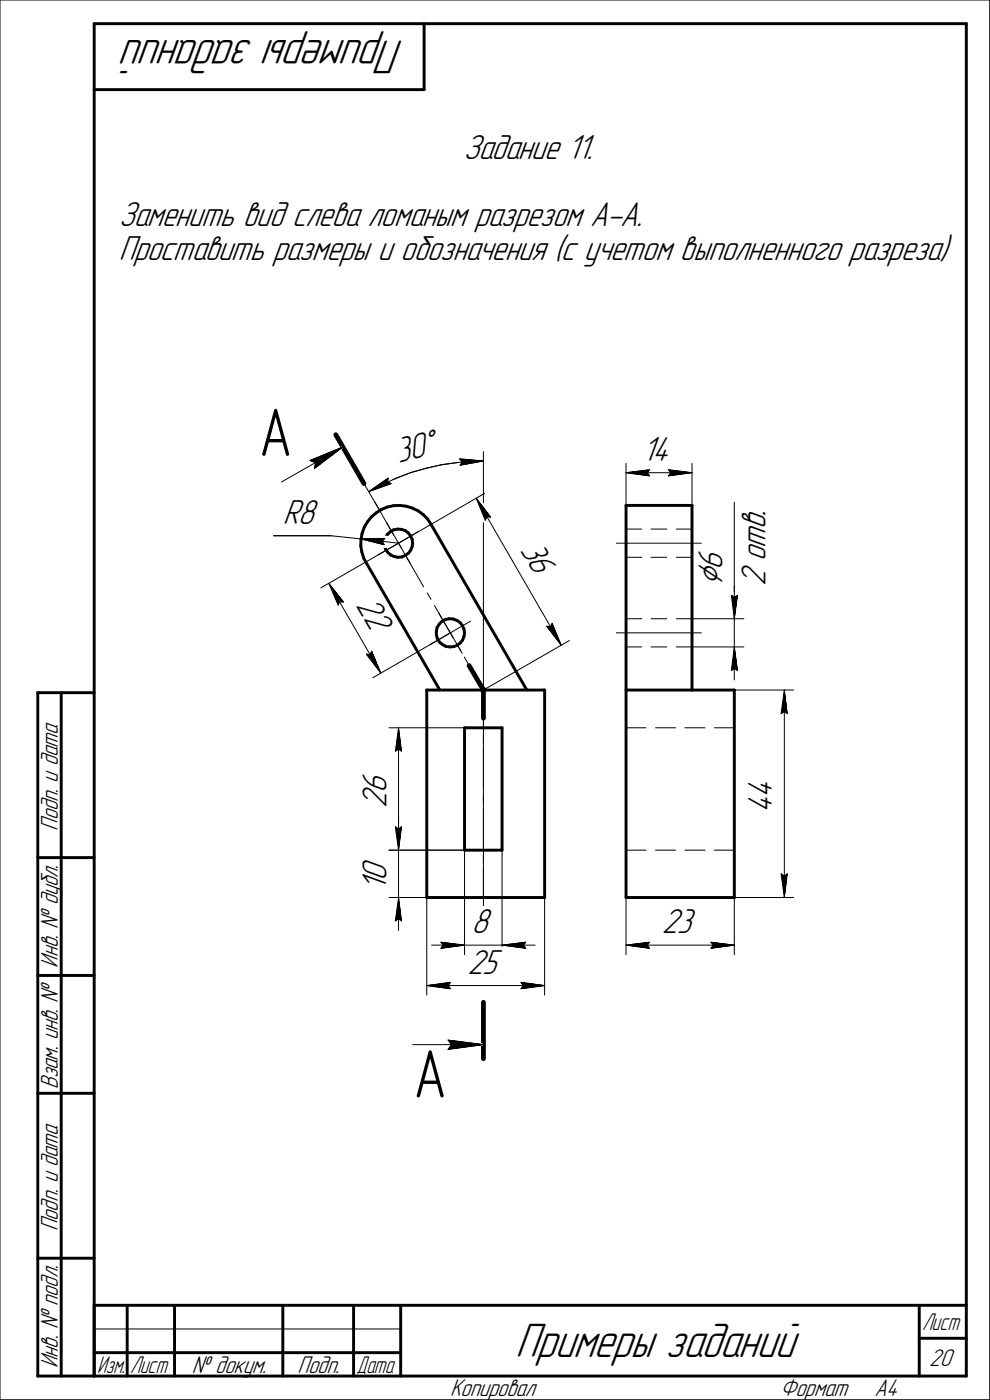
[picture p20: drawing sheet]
<svg xmlns="http://www.w3.org/2000/svg" width="210mm" height="297mm" viewBox="0 0 210 297" stroke-linecap="round" stroke-linejoin="round" font-family="sans-serif">
<defs><g id="words">
<g font-size="14.6">
<text x="54.9" y="96.7">А</text>
<text x="87.7" y="232.9">А</text>
</g>
<g font-size="10.9">
<text x="85.7" y="8.5" transform="rotate(-180 85.7 8.5)">Примеры заданий</text>
<text x="109.3" y="288">Примеры заданий</text>
</g>
<text font-size="8.5" x="153.2" y="124.3" transform="rotate(-90 153.2 124.3)">Ç</text>
<g font-size="7.8">
<text x="98.3" y="33.7">Задание 11.</text>
<text x="25.2" y="47.9">Заменить вид слева ломаным разрезом А-А.</text>
<text x="25.2" y="55.1">Проставить размеры и обозначения (с учетом выполненного разреза)</text>
<text x="84.5" y="98.3" transform="rotate(-15 84.5 98.3)">30Å</text>
<text x="136.2" y="97.8">14</text>
<text x="60" y="111.1">R8</text>
<text x="162.4" y="112.3" transform="rotate(-90 162.4 112.3)">в</text>
<text x="162.4" y="109.5" transform="rotate(-90 162.4 109.5)">.</text>
<text x="110.3" y="116.7" transform="rotate(60 110.3 116.7)">36</text>
<text x="162.4" y="119" transform="rotate(-90 162.4 119)">о</text>
<text x="162.4" y="116.2" transform="rotate(-90 162.4 116.2)">т</text>
<text x="153.2" y="120.9" transform="rotate(-90 153.2 120.9)">6</text>
<text x="162.4" y="124.3" transform="rotate(-90 162.4 124.3)">2</text>
<text x="75.4" y="128.5" transform="rotate(60 75.4 128.5)">22</text>
<text x="82" y="171.5" transform="rotate(-90 82 171.5)">2</text>
<text x="82" y="168.3" transform="rotate(-90 82 168.3)">6</text>
<text x="163.8" y="172.5" transform="rotate(-90 163.8 172.5)">4</text>
<text x="163.8" y="169.3" transform="rotate(-90 163.8 169.3)">4</text>
<text x="82" y="189" transform="rotate(-90 82 189)">1</text>
<text x="82" y="186.9" transform="rotate(-90 82 186.9)">0</text>
<text x="100" y="198">8</text>
<text x="140.4" y="198">23</text>
<text x="99.1" y="206.6">25</text>
</g>
<g font-size="5.5">
<text x="12.3" y="176.2" transform="rotate(-90 12.3 176.2)">Подп. и дата</text>
<text x="12.3" y="205.3" transform="rotate(-90 12.3 205.3)">Инв. № дубл.</text>
<text x="12.3" y="231.1" transform="rotate(-90 12.3 231.1)">Взам. инв. №</text>
<text x="12.3" y="261.2" transform="rotate(-90 12.3 261.2)">Подп. и дата</text>
<text x="12.3" y="290.3" transform="rotate(-90 12.3 290.3)">Инв. № подл.</text>
<text x="40.7" y="291.3">№ докум.</text>
<text x="63.1" y="291.3">Подп.</text>
<text x="197.1" y="289.8">20</text>
<text x="95.5" y="296.3">Копировал</text>
<text x="165.5" y="296.3">Формат</text>
<text x="185.5" y="296.3">A4</text>
</g>
<g font-size="5.4">
<text x="195.6" y="282.3">Лист</text>
<text x="20.6" y="291.3">Изм.</text>
<text x="27.6" y="291.3">Лист</text>
<text x="75.6" y="291.3">Дата</text>
</g>
</g></defs>
<g fill="none" stroke="#000" stroke-width=".62">
<path d="M20 5v287zM20 5h185zM20 19h70zM90 5v14zM205 5v287zM76.5 115.8l.3 1.3zM76.6 114.5l-.1 1.3zM76.8 117.1l.4 1.3zM76.8 113.2l-.2 1.3zM77.2 118.4l.4 .9zM77.3 111.9l-.5 1.3zM77.6 119.3l15.7 27.1z"/>
<path d="M77.9 110.7l-.6 1.2zM78.8 109.7l1-.9zM78.8 109.7l-.9 1zM79.8 108.8l1.1-.7zM80.9 108.1l1.3-.5zM81.6 114.9v.8zM81.6 115.7l.2 .8zM81.8 114.1l-.2 .8zM81.8 116.5l.4 .7zM82.2 113.4l.6-.6zM82.2 113.4l-.4 .7zM82.2 107.6l1.3-.3z"/>
<path d="M82.2 117.2l.7 .5zM82.8 112.8l.7-.4zM82.9 117.7l.7 .4zM83.5 112.4l.8-.1zM83.5 107.3l1.3-.1zM83.6 118.1l.8 .2zM84.3 112.3h.8zM84.4 118.3l.8-.1zM84.8 107.2l1.4 .2zM85.1 112.3l.8 .3zM85.2 118.2l.8-.3zM85.9 112.6l.7 .5z"/>
<path d="M86 117.9l.6-.5zM86.2 107.4l1.3 .4zM86.6 113.1l.5 .6zM87.1 113.7l.3 .7zM87.2 116.7l-.6 .7zM87.4 114.4l.1 .9zM87.4 116l-.2 .7zM87.5 107.8l1.2 .6zM87.5 115.3l-.1 .7zM88.7 108.4l1 .8zM89.7 109.2l1 .9zM90.7 110.1l.7 1.2z"/>
<path d="M91.4 111.3l20.4 35.1zM132.8 107.2v83.2zM132.8 107.2h14zM146.8 107.2v39.2zM92.6 133.9v.8zM92.6 134.7l.2 .8zM92.7 133.2l-.1 .7zM92.8 135.5l.4 .8zM93.2 132.4l-.5 .8zM93.2 136.3l.7 .5zM93.8 131.9l.7-.4zM93.8 131.9l-.6 .5z"/>
<path d="M93.9 136.8l.7 .4zM94.5 131.5l.8-.2zM94.6 137.2l.8 .1zM95.3 131.3h.8zM95.4 137.3l.8-.1zM96.1 131.3l.8 .3zM96.2 137.2l.8-.3zM96.9 131.6l.7 .5zM97 136.9l.6-.5zM97.6 132.1l.5 .7zM98.1 132.8l.3 .7zM98.2 135.8l-.6 .6z"/>
<path d="M98.4 133.5l.2 .8zM98.4 135l-.2 .8zM98.6 134.3l-.2 .7zM8 147v145zM8 147h12zM13 147v145zM90.5 146.4h25zM90.5 146.4v44zM98.6 154.4h7.9zM98.6 154.4v26zM106.5 154.4v26zM115.5 146.4v44z"/>
<path d="M132.8 146.4h14zM146.8 146.4h9zM155.8 146.4v44zM8 182h12zM90.5 190.4h25zM98.6 180.4h7.9zM132.8 190.4h23zM8 207h12zM8 232h12zM8 267h12zM20 277h185zM20 277v15z"/>
<path d="M27 277v15zM37 277v15zM60 277v15zM75 277v15zM85 277v15zM195 277v15zM8 292h12zM20 292h185zM20 287h7zM27 287h10zM37 287h23zM60 287h15z"/>
<path d="M75 287h10zM195 284h10z"/>
</g>
<g fill="none" stroke="#000" stroke-width=".21">
<path d="M0 0v297zM0 0h210zM210 0v297zM65.8 97.7l1.1 .5zM65.8 97.7l7-2.9zM66.7 99.4l6.1-4.6zM66.9 98.2l-.2 1.2zM90.5 99.3l3.2-.7zM93.7 98.6l3.3-.4zM97 98.2l3.3-.3zM97.5 97.4l.5 .6zM97.5 97.4l5.1 .4z"/>
<path d="M97.6 98.7l5-.9zM98 98l-.4 .7zM100.3 97.9l2.3-.1zM102.6 95.8v94.6zM132.8 98.3v8.9zM137.8 99.7l-.5 .6zM141.8 99.7l.5 .6zM141.8 99.7l5 .6zM146.8 98.3v8.9zM58 113.7h12.2zM59.7 102.3l13.1-7.5zM70.2 113.7l6.4 .7z"/>
<path d="M76.6 114.4l5-.2zM76.6 114.4l4.9 1.2zM76.6 114.4l8 .9zM77.2 102.6l3.3 5.7zM78.2 104.3l3-1.5zM78.2 104.3l4.2-2.9zM78.2 104.3l4.8-1.7zM79.5 106.6l4 7zM80.2 117.7l4.4-2.4zM81.1 114.9l.4 .7zM81.2 102.8l3-1.4zM81.6 114.2l-.5 .7z"/>
<path d="M82 110.9l2.6 4.4zM82.2 102.3l.8 .3zM82.4 101.4l-.2 .9zM84.2 101.4l3.1-1.2zM84.3 114.9l.8 1.3zM84.6 115.3l2.4 4.2zM84.6 115.3l4.2-2.6zM84.6 115.3l18.2-10.6zM85.9 117.5l4 7zM87.3 100.2l3.2-.9zM101 105.7l3.1 4zM101 105.7l2 4.7z"/>
<path d="M101 105.7l18 31.2zM103.3 109.6l.8 .1zM103.3 109.6l-.3 .8zM130.8 115.3h18zM132.8 112.3h3.3zM132.8 118.3h3.3zM132.8 100.3l5-.6zM132.8 100.3l5 .7zM132.8 100.3h14zM137.3 100.3l.5 .7zM138.1 112.3h3.3zM138.1 118.3h3.3z"/>
<path d="M141.8 101l5-.7zM142.3 100.3l-.5 .7zM143.5 112.3h3.3zM143.5 118.3h3.3zM155.8 106.6v19.7zM68.1 124.7l16.5-9.4zM69.8 123.8l3.1 3.9zM69.8 123.8l1.9 4.6zM69.8 123.8l11 19zM72 127.7h.9zM72 127.7l-.3 .7zM77.7 138.8l3.1 4z"/>
<path d="M77.7 138.8l.8 .1zM78.9 138.2l-.4 .7zM78.9 138.2l1.9 4.6zM90.6 125.8l.8 1.4zM91.2 136.8l4.4-2.5zM92.2 128.5l4 7zM93 130l2.6 4.3zM95.6 134.3l2.4 4.3zM95.6 134.3l4.3-2.5zM97 136.8l.8 1.3zM98.5 139.4l4.1 7zM115.9 132.9l3.1 4z"/>
<path d="M115.9 132.9l.9 .1zM117.1 132.2l-.3 .8zM117.1 132.2l1.9 4.7zM130.8 134.3h18zM132.8 131.3h3.3zM132.8 137.3h3.3zM138.1 131.3h3.3zM138.1 137.3h3.3zM143.5 131.3h3.3zM143.5 137.3h3.3zM146.8 131.3h11zM146.8 137.3h11z"/>
<path d="M155.2 126.3l.6 .5zM155.2 126.3l.6 5zM155.8 126.3v5zM155.8 126.8l.7-.5zM155.8 124.3v7zM155.8 137.3l-.6 5zM155.8 137.3l.7 5zM155.8 137.3v7zM155.8 131.3v6zM156.5 126.3l-.7 5zM79.1 143.8l16.5-9.5zM82.5 154.4h16.1z"/>
<path d="M83.9 159.4l.7-.5zM84.6 154.4l.6 5zM84.6 158.9l.6 .5zM84.6 154.4l-.7 5zM84.6 154.4v26zM101.8 146.4l.8-.7zM101.8 146.4l.8 .8zM102.1 146.4l.5-.5zM102.1 146.4l.5 .5zM102.3 146.4l.3-.2zM102.3 146.4l.3 .3zM102.6 146.2l.2 .2z"/>
<path d="M102.6 145.9l.4 .5zM102.6 145.7l.7 .7zM102.6 147.2l.7-.8zM102.6 146.4v8.1zM102.6 156v1.6zM102.6 159.1v8zM102.6 146.4l18.2-10.5zM102.8 146.4l-.2 .3zM102.8 146.4h.2zM103 146.4l-.4 .5zM103 146.4h.3zM132.8 154.4h4.2z"/>
<path d="M139.1 154.4h4.2zM145.3 154.4h4.3zM151.6 154.4h4.2zM155.2 142.3l.6-.5zM155.8 146.4h12.6zM155.8 141.8l.7 .5zM165.7 151.4l.7-.5zM166.4 146.4l.6 5zM166.4 150.9l.6 .5zM166.4 146.4l-.7 5zM166.4 146.4v44zM83.9 175.4l.7 .5z"/>
<path d="M83.9 175.4l.7 5zM84.6 175.9l.6-.5zM84.6 173.4v7zM85.2 175.4l-.6 5zM102.6 168.7v1.5zM102.6 171.7v8.1zM82.5 190.4h8zM82.5 180.4h16.1zM83.9 195.4l.7-.5zM84.6 190.4l-.7 5zM84.6 194.9l.6 .5zM84.6 190.4l.6 5z"/>
<path d="M84.6 190.4v7zM84.6 180.4v10zM90.5 190.4v20.8zM93.5 199.9l5.1 .6zM93.5 199.9l.5 .6zM98.6 180.4v22.2zM102.6 181.3v1.6zM102.6 184.3v8.1zM106.5 180.4v22.2zM111.5 199.9l-.5 .6zM115.5 190.4v20.8zM132.8 180.4h4.2z"/>
<path d="M132.8 190.4v12.2zM137.8 199.9l-.5 .6zM139.1 180.4h4.2zM145.3 180.4h4.3zM150.8 199.9l.5 .6zM150.8 199.9l5 .6zM151.6 180.4h4.2zM155.8 190.4v12.2zM155.8 190.4h12.6zM165.7 185.4l.7 5zM165.7 185.4l.7 .5zM166.4 185.9l.6-.5z"/>
<path d="M167 185.4l-.6 5zM90.5 209.1l5.1-.7zM90.5 209.1l5.1 .7zM90.5 209.1h25zM91.6 200.5h7zM93.5 201.2l5.1-.7zM94 200.5l-.5 .7zM95.1 209.1l.5 .7zM95.6 208.4l-.5 .7zM98.6 200.5h7.9zM106.5 200.5l5 .7zM106.5 200.5l5-.6z"/>
<path d="M106.5 200.5h7zM110.5 209.8l5-.7zM110.5 208.4l.5 .7zM110.5 208.4l5 .7zM111 209.1l-.5 .7zM111 200.5l.5 .7zM132.8 200.5l5-.6zM132.8 200.5l5 .7zM132.8 200.5h23zM137.3 200.5l.5 .7zM150.8 201.2l5-.7zM151.3 200.5l-.5 .7z"/>
<path d="M87.5 221.7h15.1zM95.1 222.7l7.5-1zM95.1 220.7l.7 1zM95.1 220.7l7.5 1zM95.8 221.7l-.7 1zM0 297h210zM20 282h65z"/>
</g>
<path d="M71.2 92.2l6 10.4zM99.5 141.2l3.1 5.2zM102.6 146.4v6zM102.6 212.7v11.9z" fill="none" stroke="#000" stroke-width="1"/>
<g fill="#fff" stroke="#fff" stroke-width=".21">
<path d="M98.3 28.1h31.1zM98.3 28.1h31.1zM98.3 28.2h31.1zM98.3 28.2h31.1zM98.3 28.3h31.1zM98.3 28.3h31.1zM98.3 28.4h31.1zM98.3 28.4h31.1zM98.3 28.5h31.1zM98.3 28.6h31.1zM98.3 28.6h31.1zM98.3 28.7h31.1zM98.3 28.7h31.1zM98.3 28.8h31.1zM98.3 28.8h31.1zM98.3 28.9h31.1zM98.3 29h31.1zM98.3 29h31.1zM98.3 29.1h31.1zM98.3 29.1h31.1zM98.3 29.2h31.1zM98.3 29.2h31.1zM98.3 29.3h31.1zM98.3 29.4h31.1zM98.3 29.4h31.1zM98.3 29.5h31.1zM98.3 29.5h31.1zM98.3 29.6h31.1zM98.3 29.6h31.1zM98.3 29.7h31.1zM98.3 29.7h31.1zM98.3 29.8h31.1zM98.3 29.9h31.1zM98.3 29.9h31.1zM98.3 30h31.1zM98.3 30h31.1zM98.3 30.1h31.1zM98.3 30.1h31.1zM98.3 30.2h31.1zM98.3 30.3h31.1zM98.3 30.3h31.1zM98.3 30.4h31.1zM98.3 30.4h31.1zM98.3 30.5h31.1zM98.3 30.5h31.1zM98.3 30.6h31.1zM98.3 30.6h31.1zM98.3 30.7h31.1zM98.3 30.8h31.1zM98.3 30.8h31.1zM98.3 30.9h31.1zM98.3 30.9h31.1zM98.3 31h31.1zM98.3 31h31.1zM98.3 31.1h31.1zM98.3 31.2h31.1zM98.3 31.2h31.1zM98.3 31.3h31.1zM98.3 31.3h31.1zM98.3 31.4h31.1zM98.3 31.4h31.1zM98.3 31.5h31.1zM98.3 31.6h31.1zM98.3 31.6h31.1zM98.3 31.7h31.1zM98.3 31.7h31.1zM98.3 31.8h31.1zM98.3 31.8h31.1zM98.3 31.9h31.1zM98.3 31.9h31.1zM98.3 32h31.1zM98.3 32.1h31.1zM98.3 32.1h31.1zM98.3 32.2h31.1zM98.3 32.2h31.1zM98.3 32.3h31.1zM98.3 32.3h31.1zM98.3 32.4h31.1zM98.3 32.5h31.1zM98.3 32.5h31.1zM98.3 32.6h31.1zM98.3 32.6h31.1zM98.3 32.7h31.1zM98.3 32.7h31.1zM98.3 32.8h31.1zM98.3 32.9h31.1zM98.3 32.9h31.1zM98.3 33h31.1zM98.3 33h31.1zM98.3 33.1h31.1zM98.3 33.1h31.1zM98.3 33.2h31.1zM98.3 33.2h31.1zM98.3 33.3h31.1zM98.3 33.4h31.1zM98.3 33.4h31.1zM98.3 33.5h31.1zM98.3 33.5h31.1zM98.3 33.6h31.1zM98.3 33.6h31.1zM98.3 33.7h31.1zM98.3 33.8h31.1zM98.3 33.8h31.1zM98.3 33.9h31.1zM98.3 33.9h31.1zM98.3 34h31.1zM98.3 34h31.1zM98.3 34.1h31.1zM98.3 34.1h31.1zM98.3 34.2h31.1zM98.3 34.3h31.1zM98.3 34.3h31.1zM98.3 34.4h31.1zM98.3 34.4h31.1zM98.3 34.5h31.1zM98.3 34.5h31.1zM98.3 34.6h31.1zM98.3 34.7h31.1zM98.3 34.7h31.1zM98.3 34.8h31.1zM98.3 34.8h31.1zM98.3 34.9h31.1zM98.3 34.9h31.1zM98.3 35h31.1zM98.3 35.1h31.1zM98.3 35.1h31.1zM98.3 35.2h31.1z"/>
<path d="M25.2 42.3h114.8zM25.2 42.4h114.8zM25.2 42.4h114.8zM25.2 42.5h114.8zM25.2 42.6h114.8zM25.2 42.6h114.8zM25.2 42.7h114.8zM25.2 42.7h114.8zM25.2 42.8h114.8zM25.2 42.8h114.8zM25.2 42.9h114.8zM25.2 43h114.8zM25.2 43h114.8zM25.2 43.1h114.8zM25.2 43.1h114.8zM25.2 43.2h114.8zM25.2 43.2h114.8zM25.2 43.3h114.8zM25.2 43.3h114.8zM25.2 43.4h114.8zM25.2 43.5h114.8zM25.2 43.5h114.8zM25.2 43.6h114.8zM25.2 43.6h114.8zM25.2 43.7h114.8zM25.2 43.7h114.8zM25.2 43.8h114.8zM25.2 43.9h114.8zM25.2 43.9h114.8zM25.2 44h114.8zM25.2 44h114.8zM25.2 44.1h114.8zM25.2 44.1h114.8zM25.2 44.2h114.8zM25.2 44.3h114.8zM25.2 44.3h114.8zM25.2 44.4h114.8zM25.2 44.4h114.8zM25.2 44.5h114.8zM25.2 44.5h114.8zM25.2 44.6h114.8zM25.2 44.6h114.8zM25.2 44.7h114.8zM25.2 44.8h114.8zM25.2 44.8h114.8zM25.2 44.9h114.8zM25.2 44.9h114.8zM25.2 45h114.8zM25.2 45h114.8zM25.2 45.1h114.8zM25.2 45.2h114.8zM25.2 45.2h114.8zM25.2 45.3h114.8zM25.2 45.3h114.8zM25.2 45.4h114.8zM25.2 45.4h114.8zM25.2 45.5h114.8zM25.2 45.6h114.8zM25.2 45.6h114.8zM25.2 45.7h114.8zM25.2 45.7h114.8zM25.2 45.8h114.8zM25.2 45.8h114.8zM25.2 45.9h114.8zM25.2 45.9h114.8zM25.2 46h114.8zM25.2 46.1h114.8zM25.2 46.1h114.8zM25.2 46.2h114.8zM25.2 46.2h114.8zM25.2 46.3h114.8zM25.2 46.3h114.8zM25.2 46.4h114.8zM25.2 46.5h114.8zM25.2 46.5h114.8zM25.2 46.6h114.8zM25.2 46.6h114.8zM25.2 46.7h114.8zM25.2 46.7h114.8zM25.2 46.8h114.8zM25.2 46.8h114.8zM25.2 46.9h114.8zM25.2 47h114.8zM25.2 47h114.8zM25.2 47.1h114.8zM25.2 47.1h114.8zM25.2 47.2h114.8zM25.2 47.2h114.8zM25.2 47.3h114.8zM25.2 47.4h114.8zM25.2 47.4h114.8zM25.2 47.5h114.8zM25.2 47.5h114.8zM25.2 47.6h114.8zM25.2 47.6h114.8zM25.2 47.7h114.8zM25.2 47.8h114.8zM25.2 47.8h114.8zM25.2 47.9h114.8zM25.2 47.9h114.8zM25.2 48h114.8zM25.2 48h114.8zM25.2 48.1h114.8zM25.2 48.1h114.8zM25.2 48.2h114.8zM25.2 48.3h114.8zM25.2 48.3h114.8zM25.2 48.4h114.8zM25.2 48.4h114.8zM25.2 48.5h114.8zM25.2 48.5h114.8zM25.2 48.6h114.8zM25.2 48.7h114.8zM25.2 48.7h114.8zM25.2 48.8h114.8zM25.2 48.8h114.8zM25.2 48.9h114.8zM25.2 48.9h114.8zM25.2 49h114.8zM25.2 49.1h114.8zM25.2 49.1h114.8zM25.2 49.2h114.8zM25.2 49.2h114.8zM25.2 49.3h114.8zM25.2 49.3h114.8zM25.2 49.4h114.8zM25.2 49.4h114.8z"/>
<path d="M25.2 49.5h177.4zM25.2 49.6h177.4zM25.2 49.6h177.4zM25.2 49.7h177.4zM25.2 49.7h177.4zM25.2 49.8h177.4zM25.2 49.8h177.4zM25.2 49.9h177.4zM25.2 50h177.4zM25.2 50h177.4zM25.2 50.1h177.4zM25.2 50.1h177.4zM25.2 50.2h177.4zM25.2 50.2h177.4zM25.2 50.3h177.4zM25.2 50.3h177.4zM25.2 50.4h177.4zM25.2 50.5h177.4zM25.2 50.5h177.4zM25.2 50.6h177.4zM25.2 50.6h177.4zM25.2 50.7h177.4zM25.2 50.7h177.4zM25.2 50.8h177.4zM25.2 50.9h177.4zM25.2 50.9h177.4zM25.2 51h177.4zM25.2 51h177.4zM25.2 51.1h177.4zM25.2 51.1h177.4zM25.2 51.2h177.4zM25.2 51.3h177.4zM25.2 51.3h177.4zM25.2 51.4h177.4zM25.2 51.4h177.4zM25.2 51.5h177.4zM25.2 51.5h177.4zM25.2 51.6h177.4zM25.2 51.6h177.4zM25.2 51.7h177.4zM25.2 51.8h177.4zM25.2 51.8h177.4zM25.2 51.9h177.4zM25.2 51.9h177.4zM25.2 52h177.4zM25.2 52h177.4zM25.2 52.1h177.4zM25.2 52.2h177.4zM25.2 52.2h177.4zM25.2 52.3h177.4zM25.2 52.3h177.4zM25.2 52.4h177.4zM25.2 52.4h177.4zM25.2 52.5h177.4zM25.2 52.5h177.4zM25.2 52.6h177.4zM25.2 52.7h177.4zM25.2 52.7h177.4zM25.2 52.8h177.4zM25.2 52.8h177.4zM25.2 52.9h177.4zM25.2 52.9h177.4zM25.2 53h177.4zM25.2 53.1h177.4zM25.2 53.1h177.4zM25.2 53.2h177.4zM25.2 53.2h177.4zM25.2 53.3h177.4zM25.2 53.3h177.4zM25.2 53.4h177.4zM25.2 53.5h177.4zM25.2 53.5h177.4zM25.2 53.6h177.4zM25.2 53.6h177.4zM25.2 53.7h177.4zM25.2 53.7h177.4zM25.2 53.8h177.4zM25.2 53.8h177.4zM25.2 53.9h177.4zM25.2 54h177.4zM25.2 54h177.4zM25.2 54.1h177.4zM25.2 54.1h177.4zM25.2 54.2h177.4zM25.2 54.2h177.4zM25.2 54.3h177.4zM25.2 54.4h177.4zM25.2 54.4h177.4zM25.2 54.5h177.4zM25.2 54.5h177.4zM25.2 54.6h177.4zM25.2 54.6h177.4zM25.2 54.7h177.4zM25.2 54.8h177.4zM25.2 54.8h177.4zM25.2 54.9h177.4zM25.2 54.9h177.4zM25.2 55h177.4zM25.2 55h177.4zM25.2 55.1h177.4zM25.2 55.1h177.4zM25.2 55.2h177.4zM25.2 55.3h177.4zM25.2 55.3h177.4zM25.2 55.4h177.4zM25.2 55.4h177.4zM25.2 55.5h177.4zM25.2 55.5h177.4zM25.2 55.6h177.4zM25.2 55.7h177.4zM25.2 55.7h177.4zM25.2 55.8h177.4zM25.2 55.8h177.4zM25.2 55.9h177.4zM25.2 55.9h177.4zM25.2 56h177.4zM25.2 56h177.4zM25.2 56.1h177.4zM25.2 56.2h177.4zM25.2 56.2h177.4zM25.2 56.3h177.4zM25.2 56.3h177.4zM25.2 56.4h177.4zM25.2 56.4h177.4zM25.2 56.5h177.4zM25.2 56.6h177.4z"/>
<path d="M140.4 192.4h7.8zM140.4 192.5h7.8zM140.4 192.5h7.8zM140.4 192.6h7.8zM140.4 192.6h7.8zM140.4 192.7h7.8zM140.4 192.8h7.8zM140.4 192.8h7.8zM140.4 192.9h7.8zM140.4 192.9h7.8zM140.4 193h7.8zM140.4 193h7.8zM140.4 193.1h7.8zM140.4 193.2h7.8zM140.4 193.2h7.8zM140.4 193.3h7.8zM140.4 193.3h7.8zM140.4 193.4h7.8zM140.4 193.4h7.8zM140.4 193.5h7.8zM140.4 193.5h7.8zM140.4 193.6h7.8zM140.4 193.7h7.8zM140.4 193.7h7.8zM140.4 193.8h7.8zM140.4 193.8h7.8zM140.4 193.9h7.8zM140.4 193.9h7.8zM140.4 194h7.8zM140.4 194.1h7.8zM140.4 194.1h7.8zM140.4 194.2h7.8zM140.4 194.2h7.8zM140.4 194.3h7.8zM140.4 194.3h7.8zM140.4 194.4h7.8zM140.4 194.5h7.8zM140.4 194.5h7.8zM140.4 194.6h7.8zM140.4 194.6h7.8zM140.4 194.7h7.8zM140.4 194.7h7.8zM140.4 194.8h7.8zM140.4 194.8h7.8zM140.4 194.9h7.8zM140.4 195h7.8zM140.4 195h7.8zM140.4 195.1h7.8zM140.4 195.1h7.8zM140.4 195.2h7.8zM140.4 195.2h7.8zM140.4 195.3h7.8zM140.4 195.4h7.8zM140.4 195.4h7.8zM140.4 195.5h7.8zM140.4 195.5h7.8zM140.4 195.6h7.8zM140.4 195.6h7.8zM140.4 195.7h7.8zM140.4 195.7h7.8zM140.4 195.8h7.8zM140.4 195.9h7.8zM140.4 195.9h7.8zM140.4 196h7.8zM140.4 196h7.8zM140.4 196.1h7.8zM140.4 196.1h7.8zM140.4 196.2h7.8zM140.4 196.3h7.8zM140.4 196.3h7.8zM140.4 196.4h7.8zM140.4 196.4h7.8zM140.4 196.5h7.8zM140.4 196.5h7.8zM140.4 196.6h7.8zM140.4 196.7h7.8zM140.4 196.7h7.8zM140.4 196.8h7.8zM140.4 196.8h7.8zM140.4 196.9h7.8zM140.4 196.9h7.8zM140.4 197h7.8zM140.4 197h7.8zM140.4 197.1h7.8zM140.4 197.2h7.8zM140.4 197.2h7.8zM140.4 197.3h7.8zM140.4 197.3h7.8zM140.4 197.4h7.8zM140.4 197.4h7.8zM140.4 197.5h7.8zM140.4 197.6h7.8zM140.4 197.6h7.8zM140.4 197.7h7.8zM140.4 197.7h7.8zM140.4 197.8h7.8zM140.4 197.8h7.8zM140.4 197.9h7.8zM140.4 198h7.8zM140.4 198h7.8zM140.4 198.1h7.8zM140.4 198.1h7.8zM140.4 198.2h7.8zM140.4 198.2h7.8zM140.4 198.3h7.8zM140.4 198.3h7.8zM140.4 198.4h7.8zM140.4 198.5h7.8zM140.4 198.5h7.8zM140.4 198.6h7.8zM140.4 198.6h7.8zM140.4 198.7h7.8zM140.4 198.7h7.8zM140.4 198.8h7.8zM140.4 198.9h7.8zM140.4 198.9h7.8zM140.4 199h7.8zM140.4 199h7.8zM140.4 199.1h7.8zM140.4 199.1h7.8zM140.4 199.2h7.8zM140.4 199.2h7.8zM140.4 199.3h7.8zM140.4 199.4h7.8zM140.4 199.4h7.8zM140.4 199.5h7.8zM140.4 199.5h7.8z"/>
<path d="M137.8 199.4h.5zM137.4 199.5h.9zM136.9 199.5h1.4zM136.4 199.6h1.9zM136 199.6h2.3zM135.5 199.7h2.8zM135.1 199.8h3.2zM134.6 199.8h3.7zM134.5 199.9h3.8zM134.3 199.9h4zM134.2 200h4.1zM134.1 200h4.2zM133.9 200.1h4.4zM133.8 200.2h4.5zM133.7 200.2h4.6zM133.5 200.3h4.8zM133.4 200.3h4.9zM133.3 200.4h5zM133.1 200.4h5.2zM133 200.5h5.3zM132.8 200.5h5.5zM133 200.6h5.3zM133.1 200.7h5.2zM133.3 200.7h5zM133.4 200.8h4.9zM133.5 200.8h4.8zM133.7 200.9h4.6zM133.8 200.9h4.5zM133.9 201h4.4zM134.1 201.1h4.2zM134.2 201.1h4.1zM134.3 201.2h4zM134.5 201.2h3.8zM134.6 201.3h3.7zM135 201.3h3.3zM135.4 201.4h2.9zM135.8 201.5h2.5zM136.3 201.5h2zM136.7 201.6h1.6zM137 201.6h1.3zM137.5 201.7h.8zM137.9 201.7h.4z"/>
<path d="M150.3 199.4h.5zM150.3 199.5h1zM150.3 199.5h1.4zM150.3 199.6h1.9zM150.3 199.6h2.4zM150.3 199.7h2.8zM150.3 199.8h3.3zM150.3 199.8h3.7zM150.3 199.9h3.9zM150.3 199.9h4zM150.3 200h4.2zM150.3 200h4.3zM150.3 200.1h4.4zM150.3 200.2h4.6zM150.3 200.2h4.7zM150.3 200.3h4.9zM150.3 200.3h5zM150.3 200.4h5.1zM150.3 200.4h5.3zM150.3 200.5h5.4zM150.3 200.5h5.5zM150.3 200.6h5.4zM150.3 200.7h5.3zM150.3 200.7h5.1zM150.3 200.8h5zM150.3 200.8h4.9zM150.3 200.9h4.7zM150.3 200.9h4.6zM150.3 201h4.4zM150.3 201.1h4.3zM150.3 201.1h4.2zM150.3 201.2h4zM150.3 201.2h3.9zM150.3 201.3h3.7zM150.3 201.3h3.3zM150.3 201.4h2.9zM150.3 201.5h2.5zM150.3 201.5h2.1zM150.3 201.6h1.7zM150.3 201.6h1.3zM150.3 201.7h.9zM150.3 201.7h.5z"/>
<path d="M158.2 164.3h7.2zM158.2 164.4h7.2zM158.2 164.4h7.2zM158.2 164.5h7.2zM158.2 164.5h7.2zM158.2 164.6h7.2zM158.2 164.6h7.2zM158.2 164.7h7.2zM158.2 164.8h7.2zM158.2 164.8h7.2zM158.2 164.9h7.2zM158.2 164.9h7.2zM158.2 165h7.2zM158.2 165h7.2zM158.2 165.1h7.2zM158.2 165.2h7.2zM158.2 165.2h7.2zM158.2 165.3h7.2zM158.2 165.3h7.2zM158.2 165.4h7.2zM158.2 165.4h7.2zM158.2 165.5h7.2zM158.2 165.6h7.2zM158.2 165.6h7.2zM158.2 165.7h7.2zM158.2 165.7h7.2zM158.2 165.8h7.2zM158.2 165.8h7.2zM158.2 165.9h7.2zM158.2 165.9h7.2zM158.2 166h7.2zM158.2 166.1h7.2zM158.2 166.1h7.2zM158.2 166.2h7.2zM158.2 166.2h7.2zM158.2 166.3h7.2zM158.2 166.3h7.2zM158.2 166.4h7.2zM158.2 166.5h7.2zM158.2 166.5h7.2zM158.2 166.6h7.2zM158.2 166.6h7.2zM158.2 166.7h7.2zM158.2 166.7h7.2zM158.2 166.8h7.2zM158.2 166.8h7.2zM158.2 166.9h7.2zM158.2 167h7.2zM158.2 167h7.2zM158.2 167.1h7.2zM158.2 167.1h7.2zM158.2 167.2h7.2zM158.2 167.2h7.2zM158.2 167.3h7.2zM158.2 167.4h7.2zM158.2 167.4h7.2zM158.2 167.5h7.2zM158.2 167.5h7.2zM158.2 167.6h7.2zM158.2 167.6h7.2zM158.2 167.7h7.2zM158.2 167.8h7.2zM158.2 167.8h7.2zM158.2 167.9h7.2zM158.2 167.9h7.2zM158.2 168h7.2zM158.2 168h7.2zM158.2 168.1h7.2zM158.2 168.1h7.2zM158.2 168.2h7.2zM158.2 168.3h7.2zM158.2 168.3h7.2zM158.2 168.4h7.2zM158.2 168.4h7.2zM158.2 168.5h7.2zM158.2 168.5h7.2zM158.2 168.6h7.2zM158.2 168.7h7.2zM158.2 168.7h7.2zM158.2 168.8h7.2zM158.2 168.8h7.2zM158.2 168.9h7.2zM158.2 168.9h7.2zM158.2 169h7.2zM158.2 169.1h7.2zM158.2 169.1h7.2zM158.2 169.2h7.2zM158.2 169.2h7.2zM158.2 169.3h7.2zM158.2 169.3h7.2zM158.2 169.4h7.2zM158.2 169.4h7.2zM158.2 169.5h7.2zM158.2 169.6h7.2zM158.2 169.6h7.2zM158.2 169.7h7.2zM158.2 169.7h7.2zM158.2 169.8h7.2zM158.2 169.8h7.2zM158.2 169.9h7.2zM158.2 170h7.2zM158.2 170h7.2zM158.2 170.1h7.2zM158.2 170.1h7.2zM158.2 170.2h7.2zM158.2 170.2h7.2zM158.2 170.3h7.2zM158.2 170.3h7.2zM158.2 170.4h7.2zM158.2 170.5h7.2zM158.2 170.5h7.2zM158.2 170.6h7.2zM158.2 170.6h7.2zM158.2 170.7h7.2zM158.2 170.7h7.2zM158.2 170.8h7.2zM158.2 170.9h7.2zM158.2 170.9h7.2zM158.2 171h7.2zM158.2 171h7.2zM158.2 171.1h7.2zM158.2 171.1h7.2zM158.2 171.2h7.2zM158.2 171.3h7.2zM158.2 171.3h7.2zM158.2 171.4h7.2zM158.2 171.4h7.2zM158.2 171.5h7.2zM158.2 171.5h7.2zM158.2 171.6h7.2zM158.2 171.6h7.2zM158.2 171.7h7.2zM158.2 171.8h7.2zM158.2 171.8h7.2zM158.2 171.9h7.2zM158.2 171.9h7.2zM158.2 172h7.2zM158.2 172h7.2zM158.2 172.1h7.2zM158.2 172.2h7.2zM158.2 172.2h7.2zM158.2 172.3h7.2zM158.2 172.3h7.2zM158.2 172.4h7.2zM158.2 172.4h7.2z"/>
<path d="M165.2 184.9h2.4zM165.2 185h2.4zM165.2 185h2.4zM165.2 185.1h2.4zM165.2 185.1h2.4zM165.2 185.2h2.4zM165.2 185.3h2.4zM165.2 185.3h2.4zM165.2 185.4h2.4zM165.3 185.4h2.2zM165.3 185.5h2.2zM165.3 185.5h2.2zM165.3 185.6h2.2zM165.3 185.6h2.2zM165.3 185.7h2.2zM165.3 185.8h2.2zM165.3 185.8h2.2zM165.3 185.9h2.2zM165.3 185.9h2.2zM165.3 186h2.2zM165.3 186h2.2zM165.3 186.1h2.2zM165.3 186.2h2.2zM165.3 186.2h2.2zM165.3 186.3h2.2zM165.4 186.3h2zM165.4 186.4h2zM165.4 186.4h2zM165.4 186.5h2zM165.4 186.5h2zM165.4 186.6h2zM165.4 186.7h2zM165.4 186.7h2zM165.4 186.8h2zM165.4 186.8h2zM165.4 186.9h2zM165.4 186.9h2zM165.4 187h2zM165.4 187.1h2zM165.4 187.1h2zM165.4 187.2h2zM165.4 187.2h2zM165.5 187.3h1.8zM165.5 187.3h1.8zM165.5 187.4h1.8zM165.5 187.5h1.8zM165.5 187.5h1.8zM165.5 187.6h1.8zM165.5 187.6h1.8zM165.5 187.7h1.8zM165.6 187.7h1.6zM165.6 187.8h1.6zM165.6 187.8h1.6zM165.6 187.9h1.6zM165.6 188h1.6zM165.6 188h1.6zM165.6 188.1h1.6zM165.6 188.1h1.6zM165.6 188.2h1.6zM165.6 188.2h1.6zM165.6 188.3h1.6zM165.6 188.4h1.6zM165.6 188.4h1.6zM165.6 188.5h1.6zM165.6 188.5h1.6zM165.6 188.6h1.6zM165.6 188.6h1.5zM165.7 188.7h1.4zM165.7 188.8h1.4zM165.7 188.8h1.4zM165.7 188.9h1.4zM165.8 188.9h1.2zM165.8 189h1.2zM165.8 189h1.2zM165.8 189.1h1.2zM165.8 189.1h1.2zM165.9 189.2h1zM165.9 189.3h1zM165.9 189.3h1zM165.9 189.4h.9zM166 189.4h.8zM166 189.5h.8zM166 189.5h.8zM166.1 189.6h.7zM166.1 189.7h.6zM166.1 189.7h.6zM166.1 189.8h.6zM166.2 189.8h.5zM166.2 189.9h.5zM166.2 189.9h.4zM166.2 190h.4zM166.2 190h.4zM166.3 190.1h.3zM166.3 190.2h.3zM166.3 190.2h.2zM166.3 190.3h.2z"/>
<path d="M166.3 146.6h.2zM166.3 146.6h.2zM166.3 146.7h.3zM166.3 146.8h.3zM166.2 146.8h.4zM166.2 146.9h.4zM166.2 146.9h.4zM166.2 147h.5zM166.2 147h.5zM166.1 147.1h.6zM166.1 147.2h.6zM166.1 147.2h.6zM166.1 147.3h.7zM166 147.3h.8zM166 147.4h.8zM166 147.4h.8zM165.9 147.5h.9zM165.9 147.5h1zM165.9 147.6h1zM165.9 147.7h1zM165.8 147.7h1.2zM165.8 147.8h1.2zM165.8 147.8h1.2zM165.8 147.9h1.2zM165.8 147.9h1.2zM165.7 148h1.4zM165.7 148.1h1.4zM165.7 148.1h1.4zM165.7 148.2h1.4zM165.6 148.2h1.5zM165.6 148.3h1.6zM165.6 148.3h1.6zM165.6 148.4h1.6zM165.6 148.4h1.6zM165.6 148.5h1.6zM165.6 148.6h1.6zM165.6 148.6h1.6zM165.6 148.7h1.6zM165.6 148.7h1.6zM165.6 148.8h1.6zM165.6 148.8h1.6zM165.6 148.9h1.6zM165.6 149h1.6zM165.6 149h1.6zM165.6 149.1h1.6zM165.6 149.1h1.6zM165.5 149.2h1.8zM165.5 149.2h1.8zM165.5 149.3h1.8zM165.5 149.4h1.8zM165.5 149.4h1.8zM165.5 149.5h1.8zM165.5 149.5h1.8zM165.5 149.6h1.8zM165.4 149.6h2zM165.4 149.7h2zM165.4 149.7h2zM165.4 149.8h2zM165.4 149.9h2zM165.4 149.9h2zM165.4 150h2zM165.4 150h2zM165.4 150.1h2zM165.4 150.1h2zM165.4 150.2h2zM165.4 150.3h2zM165.4 150.3h2zM165.4 150.4h2zM165.4 150.4h2zM165.4 150.5h2zM165.4 150.5h2zM165.3 150.6h2.2zM165.3 150.7h2.2zM165.3 150.7h2.2zM165.3 150.8h2.2zM165.3 150.8h2.2zM165.3 150.9h2.2zM165.3 150.9h2.2zM165.3 151h2.2zM165.3 151h2.2zM165.3 151.1h2.2zM165.3 151.2h2.2zM165.3 151.2h2.2zM165.3 151.3h2.2zM165.3 151.3h2.2zM165.3 151.4h2.2zM165.3 151.4h2.2zM165.2 151.5h2.4zM165.2 151.6h2.4zM165.2 151.6h2.4zM165.2 151.7h2.4zM165.2 151.7h2.4zM165.2 151.8h2.4zM165.2 151.8h2.4zM165.2 151.9h2.4z"/>
<path d="M136.3 92.2h7.1zM136.3 92.2h7.1zM136.3 92.3h7.1zM136.3 92.3h7.1zM136.3 92.4h7.1zM136.3 92.5h7.1zM136.3 92.5h7.1zM136.3 92.6h7.1zM136.3 92.6h7.1zM136.3 92.7h7.1zM136.3 92.7h7.1zM136.3 92.8h7.1zM136.3 92.9h7.1zM136.3 92.9h7.1zM136.3 93h7.1zM136.3 93h7.1zM136.3 93.1h7.1zM136.3 93.1h7.1zM136.3 93.2h7.1zM136.3 93.2h7.1zM136.3 93.3h7.1zM136.3 93.4h7.1zM136.3 93.4h7.1zM136.3 93.5h7.1zM136.3 93.5h7.1zM136.3 93.6h7.1zM136.3 93.6h7.1zM136.3 93.7h7.1zM136.3 93.8h7.1zM136.3 93.8h7.1zM136.3 93.9h7.1zM136.3 93.9h7.1zM136.3 94h7.1zM136.3 94h7.1zM136.3 94.1h7.1zM136.3 94.1h7.1zM136.3 94.2h7.1zM136.3 94.3h7.1zM136.3 94.3h7.1zM136.3 94.4h7.1zM136.3 94.4h7.1zM136.3 94.5h7.1zM136.3 94.5h7.1zM136.3 94.6h7.1zM136.3 94.7h7.1zM136.3 94.7h7.1zM136.3 94.8h7.1zM136.3 94.8h7.1zM136.3 94.9h7.1zM136.3 94.9h7.1zM136.3 95h7.1zM136.3 95.1h7.1zM136.3 95.1h7.1zM136.3 95.2h7.1zM136.3 95.2h7.1zM136.3 95.3h7.1zM136.3 95.3h7.1zM136.3 95.4h7.1zM136.3 95.4h7.1zM136.3 95.5h7.1zM136.3 95.6h7.1zM136.3 95.6h7.1zM136.3 95.7h7.1zM136.3 95.7h7.1zM136.3 95.8h7.1zM136.3 95.8h7.1zM136.3 95.9h7.1zM136.3 96h7.1zM136.3 96h7.1zM136.3 96.1h7.1zM136.3 96.1h7.1zM136.3 96.2h7.1zM136.3 96.2h7.1zM136.3 96.3h7.1zM136.3 96.4h7.1zM136.3 96.4h7.1zM136.3 96.5h7.1zM136.3 96.5h7.1zM136.3 96.6h7.1zM136.3 96.6h7.1zM136.3 96.7h7.1zM136.3 96.7h7.1zM136.3 96.8h7.1zM136.3 96.9h7.1zM136.3 96.9h7.1zM136.3 97h7.1zM136.3 97h7.1zM136.3 97.1h7.1zM136.3 97.1h7.1zM136.3 97.2h7.1zM136.3 97.3h7.1zM136.3 97.3h7.1zM136.3 97.4h7.1zM136.3 97.4h7.1zM136.3 97.5h7.1zM136.3 97.5h7.1zM136.3 97.6h7.1zM136.3 97.6h7.1zM136.3 97.7h7.1zM136.3 97.8h7.1zM136.3 97.8h7.1zM136.3 97.9h7.1zM136.3 97.9h7.1zM136.3 98h7.1zM136.3 98h7.1zM136.3 98.1h7.1zM136.3 98.2h7.1zM136.3 98.2h7.1zM136.3 98.3h7.1zM136.3 98.3h7.1zM136.3 98.4h7.1zM136.3 98.4h7.1zM136.3 98.5h7.1zM136.3 98.6h7.1zM136.3 98.6h7.1zM136.3 98.7h7.1zM136.3 98.7h7.1zM136.3 98.8h7.1zM136.3 98.8h7.1zM136.3 98.9h7.1zM136.3 98.9h7.1zM136.3 99h7.1zM136.3 99.1h7.1zM136.3 99.1h7.1zM136.3 99.2h7.1zM136.3 99.2h7.1zM136.3 99.3h7.1z"/>
<path d="M137.8 99.2h.5zM137.4 99.2h.9zM136.9 99.3h1.4zM136.4 99.3h1.9zM136 99.4h2.3zM135.5 99.5h2.8zM135.1 99.5h3.2zM134.6 99.6h3.7zM134.5 99.6h3.8zM134.3 99.7h4zM134.2 99.7h4.1zM134.1 99.8h4.2zM133.9 99.9h4.4zM133.8 99.9h4.5zM133.7 100h4.6zM133.5 100h4.8zM133.4 100.1h4.9zM133.3 100.1h5zM133.1 100.2h5.2zM133 100.2h5.3zM132.8 100.3h5.5zM133 100.4h5.3zM133.1 100.4h5.2zM133.2 100.5h5.1zM133.3 100.5h5zM133.5 100.6h4.8zM133.6 100.6h4.7zM133.7 100.7h4.6zM133.8 100.8h4.5zM133.9 100.8h4.4zM134.1 100.9h4.2zM134.2 100.9h4.1zM134.3 101h4zM134.5 101h3.8zM134.6 101.1h3.7zM135.1 101.1h3.2zM135.5 101.2h2.8zM136 101.3h2.3zM136.4 101.3h1.9zM136.9 101.4h1.4zM137.4 101.4h.9zM137.8 101.5h.5z"/>
<path d="M141.3 99.2h.5zM141.3 99.2h.9zM141.3 99.3h1.4zM141.3 99.3h1.8zM141.3 99.4h2.4zM141.3 99.5h2.8zM141.3 99.5h3.3zM141.3 99.6h3.7zM141.3 99.6h3.9zM141.3 99.7h4zM141.3 99.7h4.2zM141.3 99.8h4.3zM141.3 99.9h4.4zM141.3 99.9h4.6zM141.3 100h4.7zM141.3 100h4.8zM141.3 100.1h5zM141.3 100.1h5.1zM141.3 100.2h5.3zM141.3 100.2h5.4zM141.3 100.3h5.5zM141.3 100.4h5.4zM141.3 100.4h5.3zM141.3 100.5h5.2zM141.3 100.5h5zM141.3 100.6h4.9zM141.3 100.6h4.8zM141.3 100.7h4.6zM141.3 100.8h4.5zM141.3 100.8h4.4zM141.3 100.9h4.3zM141.3 100.9h4.1zM141.3 101h4zM141.3 101h3.9zM141.3 101.1h3.7zM141.3 101.1h3.3zM141.3 101.2h2.8zM141.3 101.3h2.4zM141.3 101.3h1.8zM141.3 101.4h1.4zM141.3 101.4h.9zM141.3 101.5h.5z"/>
<path d="M147.5 115.9h7.3zM147.5 115.9h7.3zM147.5 116h7.3zM147.5 116h7.3zM147.5 116.1h7.3zM147.5 116.2h7.3zM147.5 116.2h7.3zM147.5 116.3h7.3zM147.5 116.3h7.3zM147.5 116.4h7.3zM147.5 116.4h7.3zM147.5 116.5h7.3zM147.5 116.6h7.3zM147.5 116.6h7.3zM147.5 116.7h7.3zM147.5 116.7h7.3zM147.5 116.8h7.3zM147.5 116.8h7.3zM147.5 116.9h7.3zM147.5 117h7.3zM147.5 117h7.3zM147.5 117.1h7.3zM147.5 117.1h7.3zM147.5 117.2h7.3zM147.5 117.2h7.3zM147.5 117.3h7.3zM147.5 117.3h7.3zM147.5 117.4h7.3zM147.5 117.5h7.3zM147.5 117.5h7.3zM147.5 117.6h7.3zM147.5 117.6h7.3zM147.5 117.7h7.3zM147.5 117.7h7.3zM147.5 117.8h7.3zM147.5 117.9h7.3zM147.5 117.9h7.3zM147.5 118h7.3zM147.5 118h7.3zM147.5 118.1h7.3zM147.5 118.1h7.3zM147.5 118.2h7.3zM147.5 118.3h7.3zM147.5 118.3h7.3zM147.5 118.4h7.3zM147.5 118.4h7.3zM147.5 118.5h7.3zM147.5 118.5h7.3zM147.5 118.6h7.3zM147.5 118.6h7.3zM147.5 118.7h7.3zM147.5 118.8h7.3zM147.5 118.8h7.3zM147.5 118.9h7.3zM147.5 118.9h7.3zM147.5 119h7.3zM147.5 119h7.3zM147.5 119.1h7.3zM147.5 119.2h7.3zM147.5 119.2h7.3zM147.5 119.3h7.3zM147.5 119.3h7.3zM147.5 119.4h7.3zM147.5 119.4h7.3zM147.5 119.5h7.3zM147.5 119.5h7.3zM147.5 119.6h7.3zM147.5 119.7h7.3zM147.5 119.7h7.3zM147.5 119.8h7.3zM147.5 119.8h7.3zM147.5 119.9h7.3zM147.5 119.9h7.3zM147.5 120h7.3zM147.5 120.1h7.3zM147.5 120.1h7.3zM147.5 120.2h7.3zM147.5 120.2h7.3zM147.5 120.3h7.3zM147.5 120.3h7.3zM147.5 120.4h7.3zM147.5 120.5h7.3zM147.5 120.5h7.3zM147.5 120.6h7.3zM147.5 120.6h7.3zM147.5 120.7h7.3zM147.5 120.7h7.3zM147.5 120.8h7.3zM147.5 120.8h7.3zM147.5 120.9h7.3zM147.5 121h7.3zM147.5 121h7.3zM147.5 121.1h7.3zM147.5 121.1h7.3zM147.5 121.2h7.3zM147.5 121.2h7.3zM147.5 121.3h7.3zM147.5 121.4h7.3zM147.5 121.4h7.3zM147.5 121.5h7.3zM147.5 121.5h7.3zM147.5 121.6h7.3zM147.5 121.6h7.3zM147.5 121.7h7.3zM147.5 121.8h7.3zM147.5 121.8h7.3zM147.5 121.9h7.3zM147.5 121.9h7.3zM147.5 122h7.3zM147.5 122h7.3zM147.5 122.1h7.3zM147.5 122.1h7.3zM147.5 122.2h7.3zM147.5 122.3h7.3zM147.5 122.3h7.3zM147.5 122.4h7.3zM147.5 122.4h7.3zM147.5 122.5h7.3zM147.5 122.5h7.3zM147.5 122.6h7.3zM147.5 122.7h7.3zM147.5 122.7h7.3zM147.5 122.8h7.3zM147.5 122.8h7.3zM147.5 122.9h7.3zM147.5 122.9h7.3zM147.5 123h7.3zM147.5 123h7.3zM147.5 123.1h7.3zM147.5 123.2h7.3zM147.5 123.2h7.3zM147.5 123.3h7.3zM147.5 123.3h7.3zM147.5 123.4h7.3zM147.5 123.4h7.3zM147.5 123.5h7.3zM147.5 123.6h7.3zM147.5 123.6h7.3zM147.5 123.7h7.3zM147.5 123.7h7.3zM147.5 123.8h7.3zM147.5 123.8h7.3zM147.5 123.9h7.3zM147.5 124h7.3zM147.5 124h7.3zM147.5 124.1h7.3zM147.5 124.1h7.3zM147.5 124.2h7.3zM147.5 124.2h7.3z"/>
<path d="M156.8 108.5h7.1zM156.8 108.6h7.1zM156.8 108.7h7.1zM156.8 108.7h7.1zM156.8 108.8h7.1zM156.8 108.8h7.1zM156.8 108.9h7.1zM156.8 108.9h7.1zM156.8 109h7.1zM156.8 109.1h7.1zM156.8 109.1h7.1zM156.8 109.2h7.1zM156.8 109.2h7.1zM156.8 109.3h7.1zM156.8 109.3h7.1zM156.8 109.4h7.1zM156.8 109.4h7.1zM156.8 109.5h7.1zM156.8 109.6h7.1zM156.8 109.6h7.1zM156.8 109.7h7.1zM156.8 109.7h7.1zM156.8 109.8h7.1zM156.8 109.8h7.1zM156.8 109.9h7.1zM156.8 110h7.1zM156.8 110h7.1zM156.8 110.1h7.1zM156.8 110.1h7.1zM156.8 110.2h7.1zM156.8 110.2h7.1zM156.8 110.3h7.1zM156.8 110.3h7.1zM156.8 110.4h7.1zM156.8 110.5h7.1zM156.8 110.5h7.1zM156.8 110.6h7.1zM156.8 110.6h7.1zM156.8 110.7h7.1zM156.8 110.7h7.1zM156.8 110.8h7.1zM156.8 110.9h7.1zM156.8 110.9h7.1zM156.8 111h7.1zM156.8 111h7.1zM156.8 111.1h7.1zM156.8 111.1h7.1zM156.8 111.2h7.1zM156.8 111.3h7.1zM156.8 111.3h7.1zM156.8 111.4h7.1zM156.8 111.4h7.1zM156.8 111.5h7.1zM156.8 111.5h7.1zM156.8 111.6h7.1zM156.8 111.6h7.1zM156.8 111.7h7.1zM156.8 111.8h7.1zM156.8 111.8h7.1zM156.8 111.9h7.1zM156.8 111.9h7.1zM156.8 112h7.1zM156.8 112h7.1zM156.8 112.1h7.1zM156.8 112.2h7.1zM156.8 112.2h7.1zM156.8 112.3h7.1zM156.8 112.3h7.1zM156.8 112.4h7.1zM156.8 112.4h7.1zM156.8 112.5h7.1zM156.8 112.6h7.1zM156.8 112.6h7.1zM156.8 112.7h7.1zM156.8 112.7h7.1zM156.8 112.8h7.1zM156.8 112.8h7.1zM156.8 112.9h7.1zM156.8 112.9h7.1zM156.8 113h7.1zM156.8 113.1h7.1zM156.8 113.1h7.1zM156.8 113.2h7.1zM156.8 113.2h7.1zM156.8 113.3h7.1zM156.8 113.3h7.1zM156.8 113.4h7.1zM156.8 113.5h7.1zM156.8 113.5h7.1zM156.8 113.6h7.1zM156.8 113.6h7.1zM156.8 113.7h7.1zM156.8 113.7h7.1zM156.8 113.8h7.1zM156.8 113.8h7.1zM156.8 113.9h7.1zM156.8 114h7.1zM156.8 114h7.1zM156.8 114.1h7.1zM156.8 114.1h7.1zM156.8 114.2h7.1zM156.8 114.2h7.1zM156.8 114.3h7.1zM156.8 114.4h7.1zM156.8 114.4h7.1zM156.8 114.5h7.1zM156.8 114.5h7.1zM156.8 114.6h7.1zM156.8 114.6h7.1zM156.8 114.7h7.1zM156.8 114.8h7.1zM156.8 114.8h7.1zM156.8 114.9h7.1zM156.8 114.9h7.1zM156.8 115h7.1zM156.8 115h7.1zM156.8 115.1h7.1zM156.8 115.1h7.1zM156.8 115.2h7.1zM156.8 115.3h7.1zM156.8 115.3h7.1zM156.8 115.4h7.1zM156.8 115.4h7.1zM156.8 115.5h7.1zM156.8 115.5h7.1zM156.8 115.6h7.1zM156.8 115.7h7.1zM156.8 115.7h7.1zM156.8 115.8h7.1zM156.8 115.8h7.1zM156.8 115.9h7.1zM156.8 115.9h7.1zM156.8 116h7.1zM156.8 116h7.1zM156.8 116.1h7.1zM156.8 116.2h7.1zM156.8 116.2h7.1zM156.8 116.3h7.1zM156.8 116.3h7.1zM156.8 116.4h7.1zM156.8 116.4h7.1zM156.8 116.5h7.1zM156.8 116.6h7.1zM156.8 116.6h7.1zM156.8 116.7h7.1zM156.8 116.7h7.1zM156.8 116.8h7.1zM156.8 116.8h7.1zM156.8 116.9h7.1zM156.8 117h7.1zM156.8 117h7.1zM156.8 117.1h7.1zM156.8 117.1h7.1zM156.8 117.2h7.1zM156.8 117.2h7.1zM156.8 117.3h7.1zM156.8 117.3h7.1zM156.8 117.4h7.1zM156.8 117.5h7.1zM156.8 117.5h7.1zM156.8 117.6h7.1zM156.8 117.6h7.1zM156.8 117.7h7.1zM156.8 117.7h7.1zM156.8 117.8h7.1zM156.8 117.9h7.1zM156.8 117.9h7.1zM156.8 118h7.1zM156.8 118h7.1zM156.8 118.1h7.1zM156.8 118.1h7.1zM156.8 118.2h7.1zM156.8 118.3h7.1zM156.8 118.3h7.1zM156.8 118.4h7.1zM156.8 118.4h7.1zM156.8 118.5h7.1zM156.8 118.5h7.1zM156.8 118.6h7.1zM156.8 118.6h7.1zM156.8 118.7h7.1zM156.8 118.8h7.1zM156.8 118.8h7.1zM156.8 118.9h7.1zM156.8 118.9h7.1zM156.8 119h7.1zM156.8 119h7.1zM156.8 119.1h7.1zM156.8 119.2h7.1zM156.8 119.2h7.1zM156.8 119.3h7.1zM156.8 119.3h7.1zM156.8 119.4h7.1zM156.8 119.4h7.1zM156.8 119.5h7.1zM156.8 119.5h7.1zM156.8 119.6h7.1zM156.8 119.7h7.1zM156.8 119.7h7.1zM156.8 119.8h7.1zM156.8 119.8h7.1zM156.8 119.9h7.1zM156.8 119.9h7.1zM156.8 120h7.1zM156.8 120.1h7.1zM156.8 120.1h7.1zM156.8 120.2h7.1zM156.8 120.2h7.1zM156.8 120.3h7.1zM156.8 120.3h7.1zM156.8 120.4h7.1zM156.8 120.5h7.1zM156.8 120.5h7.1zM156.8 120.6h7.1zM156.8 120.6h7.1zM156.8 120.7h7.1zM156.8 120.7h7.1zM156.8 120.8h7.1zM156.8 120.8h7.1zM156.8 120.9h7.1zM156.8 121h7.1zM156.8 121h7.1zM156.8 121.1h7.1zM156.8 121.1h7.1zM156.8 121.2h7.1zM156.8 121.2h7.1zM156.8 121.3h7.1zM156.8 121.4h7.1zM156.8 121.4h7.1zM156.8 121.5h7.1zM156.8 121.5h7.1zM156.8 121.6h7.1zM156.8 121.6h7.1zM156.8 121.7h7.1zM156.8 121.8h7.1zM156.8 121.8h7.1zM156.8 121.9h7.1zM156.8 121.9h7.1zM156.8 122h7.1zM156.8 122h7.1zM156.8 122.1h7.1zM156.8 122.1h7.1zM156.8 122.2h7.1zM156.8 122.3h7.1zM156.8 122.3h7.1zM156.8 122.4h7.1zM156.8 122.4h7.1zM156.8 122.5h7.1zM156.8 122.5h7.1zM156.8 122.6h7.1zM156.8 122.7h7.1zM156.8 122.7h7.1zM156.8 122.8h7.1zM156.8 122.8h7.1zM156.8 122.9h7.1zM156.8 122.9h7.1zM156.8 123h7.1zM156.8 123h7.1zM156.8 123.1h7.1zM156.8 123.2h7.1zM156.8 123.2h7.1zM156.8 123.3h7.1zM156.8 123.3h7.1zM156.8 123.4h7.1zM156.8 123.4h7.1zM156.8 123.5h7.1zM156.8 123.6h7.1zM156.8 123.6h7.1zM156.8 123.7h7.1zM156.8 123.7h7.1zM156.8 123.8h7.1zM156.8 123.8h7.1zM156.8 123.9h7.1zM156.8 124h7.1zM156.8 124h7.1zM156.8 124.1h7.1zM156.8 124.1h7.1zM156.8 124.2h7.1zM156.8 124.2h7.1z"/>
<path d="M154.6 125.8h2.4zM154.7 125.9h2.3zM154.7 125.9h2.3zM154.7 126h2.3zM154.7 126h2.3zM154.7 126.1h2.3zM154.7 126.2h2.3zM154.7 126.2h2.3zM154.7 126.3h2.3zM154.7 126.3h2.3zM154.7 126.4h2.3zM154.7 126.4h2.3zM154.7 126.5h2.3zM154.7 126.5h2.3zM154.7 126.6h2.3zM154.7 126.7h2.2zM154.7 126.7h2.2zM154.8 126.8h2.1zM154.8 126.8h2.1zM154.8 126.9h2.1zM154.8 126.9h2.1zM154.8 127h2.1zM154.8 127.1h2.1zM154.8 127.1h2.1zM154.8 127.2h2.1zM154.8 127.2h2.1zM154.8 127.3h2.1zM154.8 127.3h2.1zM154.8 127.4h2.1zM154.8 127.5h2.1zM154.8 127.5h2zM154.8 127.6h2zM154.8 127.6h2zM154.8 127.7h2zM154.9 127.7h1.9zM154.9 127.8h1.9zM154.9 127.8h1.9zM154.9 127.9h1.8zM154.9 128h1.8zM154.9 128h1.8zM154.9 128.1h1.8zM154.9 128.1h1.8zM154.9 128.2h1.8zM154.9 128.2h1.8zM154.9 128.3h1.8zM154.9 128.4h1.8zM154.9 128.4h1.8zM154.9 128.5h1.8zM154.9 128.5h1.8zM154.9 128.6h1.8zM155 128.6h1.7zM155 128.7h1.7zM155 128.7h1.6zM155 128.8h1.6zM155 128.9h1.6zM155 128.9h1.6zM155 129h1.6zM155 129h1.6zM155.1 129.1h1.5zM155.1 129.1h1.5zM155.1 129.2h1.5zM155.1 129.3h1.5zM155.1 129.3h1.5zM155.1 129.4h1.5zM155.1 129.4h1.5zM155.1 129.5h1.5zM155.1 129.5h1.4zM155.1 129.6h1.4zM155.1 129.7h1.4zM155.2 129.7h1.3zM155.2 129.8h1.3zM155.2 129.8h1.2zM155.2 129.9h1.2zM155.2 129.9h1.2zM155.3 130h1.1zM155.3 130h1.1zM155.3 130.1h1zM155.3 130.2h1zM155.4 130.2h.8zM155.4 130.3h.8zM155.4 130.3h.8zM155.4 130.4h.8zM155.4 130.4h.8zM155.5 130.5h.6zM155.5 130.6h.6zM155.5 130.6h.6zM155.6 130.7h.5zM155.6 130.7h.5zM155.6 130.8h.4zM155.6 130.8h.4zM155.7 130.9h.3zM155.7 131h.3zM155.7 131h.3zM155.7 131.1h.2zM155.7 131.1h.2z"/>
<path d="M155.7 137.4h.2zM155.7 137.5h.2zM155.7 137.6h.3zM155.7 137.6h.3zM155.7 137.7h.3zM155.6 137.7h.4zM155.6 137.8h.4zM155.6 137.8h.5zM155.6 137.9h.5zM155.6 138h.5zM155.5 138h.6zM155.5 138.1h.6zM155.4 138.1h.8zM155.4 138.2h.8zM155.4 138.2h.8zM155.4 138.3h.8zM155.4 138.3h.8zM155.3 138.4h1zM155.3 138.5h1zM155.3 138.5h1zM155.3 138.6h1.1zM155.3 138.6h1.1zM155.2 138.7h1.2zM155.2 138.7h1.2zM155.2 138.8h1.2zM155.2 138.9h1.3zM155.2 138.9h1.3zM155.1 139h1.4zM155.1 139h1.4zM155.1 139.1h1.4zM155.1 139.1h1.5zM155.1 139.2h1.5zM155.1 139.2h1.5zM155.1 139.3h1.5zM155.1 139.4h1.5zM155.1 139.4h1.5zM155.1 139.5h1.5zM155.1 139.5h1.5zM155 139.6h1.6zM155 139.6h1.6zM155 139.7h1.6zM155 139.8h1.6zM155 139.8h1.6zM155 139.9h1.6zM155 139.9h1.7zM155 140h1.7zM154.9 140h1.8zM154.9 140.1h1.8zM154.9 140.2h1.8zM154.9 140.2h1.8zM154.9 140.3h1.8zM154.9 140.3h1.8zM154.9 140.4h1.8zM154.9 140.4h1.8zM154.9 140.5h1.8zM154.9 140.5h1.8zM154.9 140.6h1.8zM154.9 140.7h1.8zM154.9 140.7h1.8zM154.9 140.8h1.9zM154.9 140.8h1.9zM154.9 140.9h1.9zM154.8 140.9h2zM154.8 141h2zM154.8 141.1h2zM154.8 141.1h2zM154.8 141.2h2.1zM154.8 141.2h2.1zM154.8 141.3h2.1zM154.8 141.3h2.1zM154.8 141.4h2.1zM154.8 141.4h2.1zM154.8 141.5h2.1zM154.8 141.6h2.1zM154.8 141.6h2.1zM154.8 141.7h2.1zM154.8 141.7h2.1zM154.8 141.8h2.1zM154.8 141.8h2.1zM154.7 141.9h2.2zM154.7 142h2.2zM154.7 142h2.3zM154.7 142.1h2.3zM154.7 142.1h2.3zM154.7 142.2h2.3zM154.7 142.2h2.3zM154.7 142.3h2.3zM154.7 142.4h2.3zM154.7 142.4h2.3zM154.7 142.5h2.3zM154.7 142.5h2.3zM154.7 142.6h2.3zM154.7 142.6h2.3zM154.7 142.7h2.3zM154.7 142.7h2.3z"/>
<path d="M99.2 201h7.7zM99.2 201.1h7.7zM99.2 201.1h7.7zM99.2 201.2h7.7zM99.2 201.2h7.7zM99.2 201.3h7.7zM99.2 201.3h7.7zM99.2 201.4h7.7zM99.2 201.5h7.7zM99.2 201.5h7.7zM99.2 201.6h7.7zM99.2 201.6h7.7zM99.2 201.7h7.7zM99.2 201.7h7.7zM99.2 201.8h7.7zM99.2 201.8h7.7zM99.2 201.9h7.7zM99.2 202h7.7zM99.2 202h7.7zM99.2 202.1h7.7zM99.2 202.1h7.7zM99.2 202.2h7.7zM99.2 202.2h7.7zM99.2 202.3h7.7zM99.2 202.4h7.7zM99.2 202.4h7.7zM99.2 202.5h7.7zM99.2 202.5h7.7zM99.2 202.6h7.7zM99.2 202.6h7.7zM99.2 202.7h7.7zM99.2 202.7h7.7zM99.2 202.8h7.7zM99.2 202.9h7.7zM99.2 202.9h7.7zM99.2 203h7.7zM99.2 203h7.7zM99.2 203.1h7.7zM99.2 203.1h7.7zM99.2 203.2h7.7zM99.2 203.3h7.7zM99.2 203.3h7.7zM99.2 203.4h7.7zM99.2 203.4h7.7zM99.2 203.5h7.7zM99.2 203.5h7.7zM99.2 203.6h7.7zM99.2 203.7h7.7zM99.2 203.7h7.7zM99.2 203.8h7.7zM99.2 203.8h7.7zM99.2 203.9h7.7zM99.2 203.9h7.7zM99.2 204h7.7zM99.2 204h7.7zM99.2 204.1h7.7zM99.2 204.2h7.7zM99.2 204.2h7.7zM99.2 204.3h7.7zM99.2 204.3h7.7zM99.2 204.4h7.7zM99.2 204.4h7.7zM99.2 204.5h7.7zM99.2 204.6h7.7zM99.2 204.6h7.7zM99.2 204.7h7.7zM99.2 204.7h7.7zM99.2 204.8h7.7zM99.2 204.8h7.7zM99.2 204.9h7.7zM99.2 204.9h7.7zM99.2 205h7.7zM99.2 205.1h7.7zM99.2 205.1h7.7zM99.2 205.2h7.7zM99.2 205.2h7.7zM99.2 205.3h7.7zM99.2 205.3h7.7zM99.2 205.4h7.7zM99.2 205.5h7.7zM99.2 205.5h7.7zM99.2 205.6h7.7zM99.2 205.6h7.7zM99.2 205.7h7.7zM99.2 205.7h7.7zM99.2 205.8h7.7zM99.2 205.9h7.7zM99.2 205.9h7.7zM99.2 206h7.7zM99.2 206h7.7zM99.2 206.1h7.7zM99.2 206.1h7.7zM99.2 206.2h7.7zM99.2 206.2h7.7zM99.2 206.3h7.7zM99.2 206.4h7.7zM99.2 206.4h7.7zM99.2 206.5h7.7zM99.2 206.5h7.7zM99.2 206.6h7.7zM99.2 206.6h7.7zM99.2 206.7h7.7zM99.2 206.8h7.7zM99.2 206.8h7.7zM99.2 206.9h7.7zM99.2 206.9h7.7zM99.2 207h7.7zM99.2 207h7.7zM99.2 207.1h7.7zM99.2 207.2h7.7zM99.2 207.2h7.7zM99.2 207.3h7.7zM99.2 207.3h7.7zM99.2 207.4h7.7zM99.2 207.4h7.7zM99.2 207.5h7.7zM99.2 207.5h7.7zM99.2 207.6h7.7zM99.2 207.7h7.7zM99.2 207.7h7.7zM99.2 207.8h7.7zM99.2 207.8h7.7zM99.2 207.9h7.7zM99.2 207.9h7.7zM99.2 208h7.7zM99.2 208.1h7.7z"/>
<path d="M95.6 207.9h.4zM95.2 208h.8zM94.8 208.1h1.2zM94.4 208.1h1.6zM94 208.2h2zM93.6 208.2h2.4zM93.2 208.3h2.8zM92.8 208.3h3.2zM92.3 208.4h3.7zM92.2 208.4h3.8zM92.1 208.5h3.9zM91.9 208.6h4.1zM91.8 208.6h4.2zM91.7 208.7h4.3zM91.6 208.7h4.4zM91.4 208.8h4.6zM91.3 208.8h4.7zM91.1 208.9h4.9zM91 209h5zM90.8 209h5.2zM90.7 209.1h5.3zM90.5 209.1h5.5zM90.7 209.2h5.3zM90.8 209.2h5.2zM91 209.3h5zM91.1 209.4h4.9zM91.3 209.4h4.7zM91.4 209.5h4.6zM91.6 209.5h4.4zM91.7 209.6h4.3zM91.8 209.6h4.2zM91.9 209.7h4.1zM92.1 209.7h3.9zM92.2 209.8h3.8zM92.3 209.9h3.7zM92.8 209.9h3.2zM93.2 210h2.8zM93.6 210h2.4zM94 210.1h2zM94.4 210.1h1.6zM94.8 210.2h1.2zM95.2 210.3h.8zM95.6 210.3h.4z"/>
<path d="M110 207.9h.5zM110 208h.9zM110 208.1h1.3zM110 208.1h1.7zM110 208.2h2.1zM110 208.2h2.5zM110 208.3h2.9zM110 208.3h3.3zM110 208.4h3.7zM110 208.4h3.9zM110 208.5h4zM110 208.6h4.2zM110 208.6h4.3zM110 208.7h4.5zM110 208.7h4.6zM110 208.8h4.8zM110 208.8h4.9zM110 208.9h5zM110 209h5.1zM110 209h5.3zM110 209.1h5.4zM110 209.1h5.5zM110 209.2h5.4zM110 209.2h5.3zM110 209.3h5.1zM110 209.4h5zM110 209.4h4.9zM110 209.5h4.8zM110 209.5h4.6zM110 209.6h4.5zM110 209.6h4.3zM110 209.7h4.2zM110 209.7h4zM110 209.8h3.9zM110 209.9h3.7zM110 209.9h3.3zM110 210h2.9zM110 210h2.5zM110 210.1h2.1zM110 210.1h1.7zM110 210.2h1.3zM110 210.3h.9zM110 210.3h.5z"/>
<path d="M100 192.4h5zM100 192.5h5zM100 192.5h5zM100 192.6h5zM100 192.6h5zM100 192.7h5zM100 192.8h5zM100 192.8h5zM100 192.9h5zM100 192.9h5zM100 193h5zM100 193h5zM100 193.1h5zM100 193.2h5zM100 193.2h5zM100 193.3h5zM100 193.3h5zM100 193.4h5zM100 193.4h5zM100 193.5h5zM100 193.5h5zM100 193.6h5zM100 193.7h5zM100 193.7h5zM100 193.8h5zM100 193.8h5zM100 193.9h5zM100 193.9h5zM100 194h5zM100 194.1h5zM100 194.1h5zM100 194.2h5zM100 194.2h5zM100 194.3h5zM100 194.3h5zM100 194.4h5zM100 194.5h5zM100 194.5h5zM100 194.6h5zM100 194.6h5zM100 194.7h5zM100 194.7h5zM100 194.8h5zM100 194.8h5zM100 194.9h5zM100 195h5zM100 195h5zM100 195.1h5zM100 195.1h5zM100 195.2h5zM100 195.2h5zM100 195.3h5zM100 195.4h5zM100 195.4h5zM100 195.5h5zM100 195.5h5zM100 195.6h5zM100 195.6h5zM100 195.7h5zM100 195.7h5zM100 195.8h5zM100 195.9h5zM100 195.9h5zM100 196h5zM100 196h5zM100 196.1h5zM100 196.1h5zM100 196.2h5zM100 196.3h5zM100 196.3h5zM100 196.4h5zM100 196.4h5zM100 196.5h5zM100 196.5h5zM100 196.6h5zM100 196.7h5zM100 196.7h5zM100 196.8h5zM100 196.8h5zM100 196.9h5zM100 196.9h5zM100 197h5zM100 197h5zM100 197.1h5zM100 197.2h5zM100 197.2h5zM100 197.3h5zM100 197.3h5zM100 197.4h5zM100 197.4h5zM100 197.5h5zM100 197.6h5zM100 197.6h5zM100 197.7h5zM100 197.7h5zM100 197.8h5zM100 197.8h5zM100 197.9h5zM100 198h5zM100 198h5zM100 198.1h5zM100 198.1h5zM100 198.2h5zM100 198.2h5zM100 198.3h5zM100 198.3h5zM100 198.4h5zM100 198.5h5zM100 198.5h5zM100 198.6h5zM100 198.6h5zM100 198.7h5zM100 198.7h5zM100 198.8h5zM100 198.9h5zM100 198.9h5zM100 199h5zM100 199h5zM100 199.1h5zM100 199.1h5zM100 199.2h5zM100 199.2h5zM100 199.3h5zM100 199.4h5zM100 199.4h5zM100 199.5h5zM100 199.5h5z"/>
<path d="M93 199.4h.5zM93 199.5h1zM93 199.5h1.4zM93 199.6h1.9zM93 199.6h2.4zM93 199.7h2.8zM93 199.8h3.3zM93 199.8h3.7zM93 199.9h3.9zM93 199.9h4zM93 200h4.2zM93 200h4.3zM93 200.1h4.5zM93 200.2h4.6zM93 200.2h4.8zM93 200.3h4.9zM93 200.3h5zM93 200.4h5.2zM93 200.4h5.3zM93 200.5h5.4zM93 200.5h5.6zM93 200.6h5.4zM93 200.7h5.3zM93 200.7h5.2zM93 200.8h5zM93 200.8h4.9zM93 200.9h4.8zM93 200.9h4.6zM93 201h4.5zM93 201.1h4.3zM93 201.1h4.2zM93 201.2h4zM93 201.2h3.9zM93 201.3h3.7zM93 201.3h3.4zM93 201.4h3zM93 201.5h2.5zM93 201.5h2.1zM93 201.6h1.7zM93 201.6h1.3zM93 201.7h.9zM93 201.7h.5z"/>
<path d="M111.6 199.4h.4zM111.1 199.5h.9zM110.7 199.5h1.3zM110.2 199.6h1.8zM109.7 199.6h2.3zM109.3 199.7h2.7zM108.8 199.8h3.2zM108.3 199.8h3.7zM108.2 199.9h3.8zM108.1 199.9h3.9zM107.9 200h4.1zM107.8 200h4.2zM107.6 200.1h4.4zM107.5 200.2h4.5zM107.4 200.2h4.6zM107.2 200.3h4.8zM107.1 200.3h4.9zM107 200.4h5zM106.8 200.4h5.2zM106.7 200.5h5.3zM106.5 200.5h5.5zM106.7 200.6h5.3zM106.8 200.7h5.2zM107 200.7h5zM107.1 200.8h4.9zM107.2 200.8h4.8zM107.4 200.9h4.6zM107.5 200.9h4.5zM107.6 201h4.4zM107.8 201.1h4.2zM107.9 201.1h4.1zM108.1 201.2h3.9zM108.2 201.2h3.8zM108.3 201.3h3.7zM108.8 201.3h3.2zM109.2 201.4h2.8zM109.6 201.5h2.4zM110 201.5h2zM110.4 201.6h1.6zM110.8 201.6h1.2zM111.3 201.7h.7zM111.6 201.7h.4z"/>
<path d="M76.4 181.9h7.1zM76.4 181.9h7.1zM76.4 182h7.1zM76.4 182h7.1zM76.4 182.1h7.1zM76.4 182.1h7.1zM76.4 182.2h7.1zM76.4 182.3h7.1zM76.4 182.3h7.1zM76.4 182.4h7.1zM76.4 182.4h7.1zM76.4 182.5h7.1zM76.4 182.5h7.1zM76.4 182.6h7.1zM76.4 182.7h7.1zM76.4 182.7h7.1zM76.4 182.8h7.1zM76.4 182.8h7.1zM76.4 182.9h7.1zM76.4 182.9h7.1zM76.4 183h7.1zM76.4 183h7.1zM76.4 183.1h7.1zM76.4 183.2h7.1zM76.4 183.2h7.1zM76.4 183.3h7.1zM76.4 183.3h7.1zM76.4 183.4h7.1zM76.4 183.4h7.1zM76.4 183.5h7.1zM76.4 183.6h7.1zM76.4 183.6h7.1zM76.4 183.7h7.1zM76.4 183.7h7.1zM76.4 183.8h7.1zM76.4 183.8h7.1zM76.4 183.9h7.1zM76.4 184h7.1zM76.4 184h7.1zM76.4 184.1h7.1zM76.4 184.1h7.1zM76.4 184.2h7.1zM76.4 184.2h7.1zM76.4 184.3h7.1zM76.4 184.3h7.1zM76.4 184.4h7.1zM76.4 184.5h7.1zM76.4 184.5h7.1zM76.4 184.6h7.1zM76.4 184.6h7.1zM76.4 184.7h7.1zM76.4 184.7h7.1zM76.4 184.8h7.1zM76.4 184.9h7.1zM76.4 184.9h7.1zM76.4 185h7.1zM76.4 185h7.1zM76.4 185.1h7.1zM76.4 185.1h7.1zM76.4 185.2h7.1zM76.4 185.3h7.1zM76.4 185.3h7.1zM76.4 185.4h7.1zM76.4 185.4h7.1zM76.4 185.5h7.1zM76.4 185.5h7.1zM76.4 185.6h7.1zM76.4 185.6h7.1zM76.4 185.7h7.1zM76.4 185.8h7.1zM76.4 185.8h7.1zM76.4 185.9h7.1zM76.4 185.9h7.1zM76.4 186h7.1zM76.4 186h7.1zM76.4 186.1h7.1zM76.4 186.2h7.1zM76.4 186.2h7.1zM76.4 186.3h7.1zM76.4 186.3h7.1zM76.4 186.4h7.1zM76.4 186.4h7.1zM76.4 186.5h7.1zM76.4 186.5h7.1zM76.4 186.6h7.1zM76.4 186.7h7.1zM76.4 186.7h7.1zM76.4 186.8h7.1zM76.4 186.8h7.1zM76.4 186.9h7.1zM76.4 186.9h7.1zM76.4 187h7.1zM76.4 187.1h7.1zM76.4 187.1h7.1zM76.4 187.2h7.1zM76.4 187.2h7.1zM76.4 187.3h7.1zM76.4 187.3h7.1zM76.4 187.4h7.1zM76.4 187.5h7.1zM76.4 187.5h7.1zM76.4 187.6h7.1zM76.4 187.6h7.1zM76.4 187.7h7.1zM76.4 187.7h7.1zM76.4 187.8h7.1zM76.4 187.8h7.1zM76.4 187.9h7.1zM76.4 188h7.1zM76.4 188h7.1zM76.4 188.1h7.1zM76.4 188.1h7.1zM76.4 188.2h7.1zM76.4 188.2h7.1zM76.4 188.3h7.1zM76.4 188.4h7.1zM76.4 188.4h7.1zM76.4 188.5h7.1zM76.4 188.5h7.1zM76.4 188.6h7.1zM76.4 188.6h7.1zM76.4 188.7h7.1zM76.4 188.8h7.1zM76.4 188.8h7.1zM76.4 188.9h7.1zM76.4 188.9h7.1z"/>
<path d="M84.5 190.6h.2zM84.5 190.7h.2zM84.4 190.7h.3zM84.4 190.8h.3zM84.4 190.8h.3zM84.4 190.9h.4zM84.4 191h.4zM84.3 191h.5zM84.3 191.1h.5zM84.3 191.1h.6zM84.3 191.2h.6zM84.3 191.2h.6zM84.2 191.3h.7zM84.2 191.3h.7zM84.2 191.4h.8zM84.2 191.5h.8zM84.2 191.5h.8zM84.1 191.6h1zM84.1 191.6h1zM84 191.7h1.1zM84 191.7h1.1zM84 191.8h1.2zM84 191.9h1.2zM84 191.9h1.2zM83.9 192h1.3zM83.9 192h1.3zM83.9 192.1h1.4zM83.9 192.1h1.4zM83.8 192.2h1.5zM83.8 192.2h1.5zM83.8 192.3h1.5zM83.8 192.4h1.5zM83.8 192.4h1.5zM83.8 192.5h1.5zM83.8 192.5h1.5zM83.8 192.6h1.5zM83.8 192.6h1.5zM83.8 192.7h1.6zM83.8 192.8h1.6zM83.8 192.8h1.6zM83.8 192.9h1.6zM83.8 192.9h1.6zM83.8 193h1.6zM83.7 193h1.7zM83.7 193.1h1.7zM83.7 193.2h1.8zM83.7 193.2h1.8zM83.7 193.3h1.8zM83.7 193.3h1.8zM83.7 193.4h1.8zM83.7 193.4h1.8zM83.7 193.5h1.8zM83.7 193.5h1.8zM83.7 193.6h1.8zM83.7 193.7h1.8zM83.7 193.7h1.8zM83.7 193.8h1.8zM83.7 193.8h1.8zM83.6 193.9h1.9zM83.6 193.9h1.9zM83.6 194h1.9zM83.6 194.1h1.9zM83.6 194.1h2zM83.6 194.2h2zM83.6 194.2h2zM83.5 194.3h2.1zM83.5 194.3h2.1zM83.5 194.4h2.1zM83.5 194.5h2.1zM83.5 194.5h2.1zM83.5 194.6h2.1zM83.5 194.6h2.1zM83.5 194.7h2.1zM83.5 194.7h2.1zM83.5 194.8h2.1zM83.5 194.8h2.1zM83.5 194.9h2.1zM83.5 195h2.1zM83.5 195h2.2zM83.5 195.1h2.2zM83.4 195.1h2.3zM83.4 195.2h2.3zM83.4 195.2h2.3zM83.4 195.3h2.3zM83.4 195.4h2.3zM83.4 195.4h2.3zM83.4 195.5h2.3zM83.4 195.5h2.3zM83.4 195.6h2.3zM83.4 195.6h2.3zM83.4 195.7h2.3zM83.4 195.7h2.3zM83.4 195.8h2.3zM83.4 195.9h2.3z"/>
<path d="M83.3 174.9h2.4zM83.4 175h2.3zM83.4 175h2.3zM83.4 175.1h2.3zM83.4 175.1h2.3zM83.4 175.2h2.3zM83.4 175.3h2.3zM83.4 175.3h2.3zM83.4 175.4h2.3zM83.4 175.4h2.3zM83.4 175.5h2.3zM83.4 175.5h2.3zM83.4 175.6h2.3zM83.4 175.7h2.3zM83.4 175.7h2.3zM83.5 175.8h2.2zM83.5 175.8h2.2zM83.5 175.9h2.1zM83.5 175.9h2.1zM83.5 176h2.1zM83.5 176.1h2.1zM83.5 176.1h2.1zM83.5 176.2h2.1zM83.5 176.2h2.1zM83.5 176.3h2.1zM83.5 176.3h2.1zM83.5 176.4h2.1zM83.5 176.4h2.1zM83.5 176.5h2.1zM83.5 176.6h2.1zM83.6 176.6h2zM83.6 176.7h2zM83.6 176.7h2zM83.6 176.8h1.9zM83.6 176.8h1.9zM83.6 176.9h1.9zM83.6 177h1.9zM83.7 177h1.8zM83.7 177.1h1.8zM83.7 177.1h1.8zM83.7 177.2h1.8zM83.7 177.2h1.8zM83.7 177.3h1.8zM83.7 177.3h1.8zM83.7 177.4h1.8zM83.7 177.5h1.8zM83.7 177.5h1.8zM83.7 177.6h1.8zM83.7 177.6h1.8zM83.7 177.7h1.8zM83.7 177.7h1.7zM83.7 177.8h1.7zM83.8 177.9h1.6zM83.8 177.9h1.6zM83.8 178h1.6zM83.8 178h1.6zM83.8 178.1h1.6zM83.8 178.1h1.6zM83.8 178.2h1.5zM83.8 178.3h1.5zM83.8 178.3h1.5zM83.8 178.4h1.5zM83.8 178.4h1.5zM83.8 178.5h1.5zM83.8 178.5h1.5zM83.8 178.6h1.5zM83.8 178.6h1.5zM83.9 178.7h1.4zM83.9 178.8h1.4zM83.9 178.8h1.3zM83.9 178.9h1.3zM84 178.9h1.2zM84 179h1.2zM84 179h1.2zM84 179.1h1.1zM84 179.2h1.1zM84.1 179.2h1zM84.1 179.3h1zM84.2 179.3h.8zM84.2 179.4h.8zM84.2 179.4h.8zM84.2 179.5h.7zM84.2 179.5h.7zM84.3 179.6h.6zM84.3 179.7h.6zM84.3 179.7h.6zM84.3 179.8h.5zM84.3 179.8h.5zM84.4 179.9h.4zM84.4 179.9h.4zM84.4 180h.3zM84.4 180.1h.3zM84.4 180.1h.3zM84.5 180.2h.2zM84.5 180.2h.2z"/>
<path d="M76.4 163.4h7.1zM76.4 163.4h7.1zM76.4 163.5h7.1zM76.4 163.5h7.1zM76.4 163.6h7.1zM76.4 163.6h7.1zM76.4 163.7h7.1zM76.4 163.7h7.1zM76.4 163.8h7.1zM76.4 163.9h7.1zM76.4 163.9h7.1zM76.4 164h7.1zM76.4 164h7.1zM76.4 164.1h7.1zM76.4 164.1h7.1zM76.4 164.2h7.1zM76.4 164.3h7.1zM76.4 164.3h7.1zM76.4 164.4h7.1zM76.4 164.4h7.1zM76.4 164.5h7.1zM76.4 164.5h7.1zM76.4 164.6h7.1zM76.4 164.6h7.1zM76.4 164.7h7.1zM76.4 164.8h7.1zM76.4 164.8h7.1zM76.4 164.9h7.1zM76.4 164.9h7.1zM76.4 165h7.1zM76.4 165h7.1zM76.4 165.1h7.1zM76.4 165.2h7.1zM76.4 165.2h7.1zM76.4 165.3h7.1zM76.4 165.3h7.1zM76.4 165.4h7.1zM76.4 165.4h7.1zM76.4 165.5h7.1zM76.4 165.6h7.1zM76.4 165.6h7.1zM76.4 165.7h7.1zM76.4 165.7h7.1zM76.4 165.8h7.1zM76.4 165.8h7.1zM76.4 165.9h7.1zM76.4 165.9h7.1zM76.4 166h7.1zM76.4 166.1h7.1zM76.4 166.1h7.1zM76.4 166.2h7.1zM76.4 166.2h7.1zM76.4 166.3h7.1zM76.4 166.3h7.1zM76.4 166.4h7.1zM76.4 166.5h7.1zM76.4 166.5h7.1zM76.4 166.6h7.1zM76.4 166.6h7.1zM76.4 166.7h7.1zM76.4 166.7h7.1zM76.4 166.8h7.1zM76.4 166.8h7.1zM76.4 166.9h7.1zM76.4 167h7.1zM76.4 167h7.1zM76.4 167.1h7.1zM76.4 167.1h7.1zM76.4 167.2h7.1zM76.4 167.2h7.1zM76.4 167.3h7.1zM76.4 167.4h7.1zM76.4 167.4h7.1zM76.4 167.5h7.1zM76.4 167.5h7.1zM76.4 167.6h7.1zM76.4 167.6h7.1zM76.4 167.7h7.1zM76.4 167.8h7.1zM76.4 167.8h7.1zM76.4 167.9h7.1zM76.4 167.9h7.1zM76.4 168h7.1zM76.4 168h7.1zM76.4 168.1h7.1zM76.4 168.1h7.1zM76.4 168.2h7.1zM76.4 168.3h7.1zM76.4 168.3h7.1zM76.4 168.4h7.1zM76.4 168.4h7.1zM76.4 168.5h7.1zM76.4 168.5h7.1zM76.4 168.6h7.1zM76.4 168.7h7.1zM76.4 168.7h7.1zM76.4 168.8h7.1zM76.4 168.8h7.1zM76.4 168.9h7.1zM76.4 168.9h7.1zM76.4 169h7.1zM76.4 169.1h7.1zM76.4 169.1h7.1zM76.4 169.2h7.1zM76.4 169.2h7.1zM76.4 169.3h7.1zM76.4 169.3h7.1zM76.4 169.4h7.1zM76.4 169.4h7.1zM76.4 169.5h7.1zM76.4 169.6h7.1zM76.4 169.6h7.1zM76.4 169.7h7.1zM76.4 169.7h7.1zM76.4 169.8h7.1zM76.4 169.8h7.1zM76.4 169.9h7.1zM76.4 170h7.1zM76.4 170h7.1zM76.4 170.1h7.1zM76.4 170.1h7.1zM76.4 170.2h7.1zM76.4 170.2h7.1zM76.4 170.3h7.1zM76.4 170.3h7.1zM76.4 170.4h7.1zM76.4 170.5h7.1zM76.4 170.5h7.1zM76.4 170.6h7.1zM76.4 170.6h7.1zM76.4 170.7h7.1zM76.4 170.7h7.1zM76.4 170.8h7.1zM76.4 170.9h7.1zM76.4 170.9h7.1zM76.4 171h7.1zM76.4 171h7.1zM76.4 171.1h7.1zM76.4 171.1h7.1zM76.4 171.2h7.1zM76.4 171.3h7.1zM76.4 171.3h7.1zM76.4 171.4h7.1zM76.4 171.4h7.1zM76.4 171.5h7.1z"/>
<path d="M83.3 174.9h2.4zM83.4 175h2.3zM83.4 175h2.3zM83.4 175.1h2.3zM83.4 175.1h2.3zM83.4 175.2h2.3zM83.4 175.3h2.3zM83.4 175.3h2.3zM83.4 175.4h2.3zM83.4 175.4h2.3zM83.4 175.5h2.3zM83.4 175.5h2.3zM83.4 175.6h2.3zM83.4 175.7h2.3zM83.4 175.7h2.3zM83.5 175.8h2.2zM83.5 175.8h2.2zM83.5 175.9h2.1zM83.5 175.9h2.1zM83.5 176h2.1zM83.5 176.1h2.1zM83.5 176.1h2.1zM83.5 176.2h2.1zM83.5 176.2h2.1zM83.5 176.3h2.1zM83.5 176.3h2.1zM83.5 176.4h2.1zM83.5 176.4h2.1zM83.5 176.5h2.1zM83.5 176.6h2.1zM83.6 176.6h2zM83.6 176.7h2zM83.6 176.7h2zM83.6 176.8h1.9zM83.6 176.8h1.9zM83.6 176.9h1.9zM83.6 177h1.9zM83.7 177h1.8zM83.7 177.1h1.8zM83.7 177.1h1.8zM83.7 177.2h1.8zM83.7 177.2h1.8zM83.7 177.3h1.8zM83.7 177.3h1.8zM83.7 177.4h1.8zM83.7 177.5h1.8zM83.7 177.5h1.8zM83.7 177.6h1.8zM83.7 177.6h1.8zM83.7 177.7h1.8zM83.7 177.7h1.7zM83.7 177.8h1.7zM83.8 177.9h1.6zM83.8 177.9h1.6zM83.8 178h1.6zM83.8 178h1.6zM83.8 178.1h1.6zM83.8 178.1h1.6zM83.8 178.2h1.5zM83.8 178.3h1.5zM83.8 178.3h1.5zM83.8 178.4h1.5zM83.8 178.4h1.5zM83.8 178.5h1.5zM83.8 178.5h1.5zM83.8 178.6h1.5zM83.8 178.6h1.5zM83.9 178.7h1.4zM83.9 178.8h1.4zM83.9 178.8h1.3zM83.9 178.9h1.3zM84 178.9h1.2zM84 179h1.2zM84 179h1.2zM84 179.1h1.1zM84 179.2h1.1zM84.1 179.2h1zM84.1 179.3h1zM84.2 179.3h.8zM84.2 179.4h.8zM84.2 179.4h.8zM84.2 179.5h.7zM84.2 179.5h.7zM84.3 179.6h.6zM84.3 179.7h.6zM84.3 179.7h.6zM84.3 179.8h.5zM84.3 179.8h.5zM84.4 179.9h.4zM84.4 179.9h.4zM84.4 180h.3zM84.4 180.1h.3zM84.4 180.1h.3zM84.5 180.2h.2zM84.5 180.2h.2z"/>
<path d="M84.5 154.6h.2zM84.5 154.7h.2zM84.4 154.7h.3zM84.4 154.8h.3zM84.4 154.8h.3zM84.4 154.9h.4zM84.4 154.9h.4zM84.3 155h.5zM84.3 155.1h.5zM84.3 155.1h.6zM84.3 155.2h.6zM84.3 155.2h.6zM84.2 155.3h.7zM84.2 155.3h.7zM84.2 155.4h.8zM84.2 155.4h.8zM84.2 155.5h.8zM84.1 155.6h1zM84.1 155.6h1zM84 155.7h1.1zM84 155.7h1.1zM84 155.8h1.2zM84 155.8h1.2zM84 155.9h1.2zM83.9 156h1.3zM83.9 156h1.3zM83.9 156.1h1.4zM83.9 156.1h1.4zM83.8 156.2h1.5zM83.8 156.2h1.5zM83.8 156.3h1.5zM83.8 156.4h1.5zM83.8 156.4h1.5zM83.8 156.5h1.5zM83.8 156.5h1.5zM83.8 156.6h1.5zM83.8 156.6h1.5zM83.8 156.7h1.6zM83.8 156.7h1.6zM83.8 156.8h1.6zM83.8 156.9h1.6zM83.8 156.9h1.6zM83.8 157h1.6zM83.7 157h1.7zM83.7 157.1h1.7zM83.7 157.1h1.8zM83.7 157.2h1.8zM83.7 157.3h1.8zM83.7 157.3h1.8zM83.7 157.4h1.8zM83.7 157.4h1.8zM83.7 157.5h1.8zM83.7 157.5h1.8zM83.7 157.6h1.8zM83.7 157.6h1.8zM83.7 157.7h1.8zM83.7 157.8h1.8zM83.7 157.8h1.8zM83.6 157.9h1.9zM83.6 157.9h1.9zM83.6 158h1.9zM83.6 158h1.9zM83.6 158.1h2zM83.6 158.2h2zM83.6 158.2h2zM83.5 158.3h2.1zM83.5 158.3h2.1zM83.5 158.4h2.1zM83.5 158.4h2.1zM83.5 158.5h2.1zM83.5 158.6h2.1zM83.5 158.6h2.1zM83.5 158.7h2.1zM83.5 158.7h2.1zM83.5 158.8h2.1zM83.5 158.8h2.1zM83.5 158.9h2.1zM83.5 158.9h2.1zM83.5 159h2.2zM83.5 159.1h2.2zM83.4 159.1h2.3zM83.4 159.2h2.3zM83.4 159.2h2.3zM83.4 159.3h2.3zM83.4 159.3h2.3zM83.4 159.4h2.3zM83.4 159.5h2.3zM83.4 159.5h2.3zM83.4 159.6h2.3zM83.4 159.6h2.3zM83.4 159.7h2.3zM83.4 159.7h2.3zM83.4 159.8h2.3zM83.4 159.9h2.3z"/>
<path d="M80.2 125.8h.1zM80.1 125.8h.3zM80 125.9h.4zM79.9 125.9h.5zM79.8 126h.6zM79.7 126h.8zM79.6 126.1h.9zM79.5 126.2h1zM79.4 126.2h1.2zM79.3 126.3h1.3zM79.2 126.3h1.5zM79.1 126.4h1.6zM79 126.4h1.7zM78.9 126.5h1.9zM78.9 126.5h1.9zM78.7 126.6h2.1zM78.6 126.7h2.2zM78.5 126.7h2.4zM78.5 126.8h2.4zM78.3 126.8h2.6zM78.2 126.9h2.8zM78.1 126.9h2.9zM78.1 127h3zM77.9 127.1h3.2zM77.8 127.1h3.3zM77.8 127.2h3.4zM77.7 127.2h3.5zM77.6 127.3h3.6zM77.4 127.3h3.8zM77.4 127.4h3.9zM77.3 127.5h4zM77.2 127.5h4.1zM77 127.6h4.4zM77 127.6h4.4zM76.9 127.7h4.5zM76.8 127.7h4.7zM76.7 127.8h4.8zM76.6 127.8h5zM76.5 127.9h5.1zM76.4 128h5.2zM76.3 128h5.3zM76.2 128.1h5.5zM76.1 128.1h5.6zM76 128.2h5.7zM75.9 128.2h5.9zM75.8 128.3h6zM75.7 128.4h6.1zM75.6 128.4h6.3zM75.5 128.5h6.4zM75.4 128.5h6.6zM75.3 128.6h6.7zM75.2 128.6h6.8zM75.1 128.7h6.9zM75 128.7h7.1zM74.9 128.8h7.2zM74.8 128.9h7.3zM74.7 128.9h7.5zM74.6 129h7.6zM74.5 129h7.7zM74.5 129.1h7.8zM74.3 129.1h8zM74.2 129.2h8.2zM74.1 129.3h8.3zM74.2 129.3h8.2zM74.2 129.4h8.2zM74.2 129.4h8.3zM74.3 129.5h8.2zM74.3 129.5h8.2zM74.3 129.6h8.3zM74.4 129.7h8.2zM74.4 129.7h8.2zM74.5 129.8h8.2zM74.5 129.8h8.2zM74.5 129.9h8.2zM74.5 129.9h8.2zM74.6 130h8.2zM74.6 130h8.2zM74.6 130.1h8.3zM74.7 130.2h8.2zM74.7 130.2h8.2zM74.7 130.3h8.3zM74.7 130.3h8.3zM74.8 130.4h8.2zM74.8 130.4h8.3zM74.8 130.5h8.3zM74.9 130.6h8.2zM74.9 130.6h8.2zM75 130.7h8.2zM75 130.7h8.2zM75 130.8h8.3zM75.1 130.8h8.2zM75.1 130.9h8.2zM75.1 131h8.3zM75.1 131h8.3zM75.2 131.1h8.2zM75.2 131.1h8.3zM75.2 131.2h8.3zM75.3 131.2h8.2zM75.3 131.3h8.2zM75.4 131.3h8.2zM75.4 131.4h8.2zM75.4 131.5h8.3zM75.5 131.5h8.2zM75.5 131.6h8.2zM75.5 131.6h8.3zM75.5 131.7h8.3zM75.6 131.7h8.2zM75.6 131.8h8.3zM75.6 131.9h8.3zM75.7 131.9h8.2zM75.7 132h8.2zM75.7 132h8.3zM75.7 132.1h8.3zM75.8 132.1h8.2zM75.8 132.2h8.3zM75.9 132.2h8.2zM75.9 132.3h8.3zM75.9 132.4h8.3zM76 132.4h8.2zM76 132.5h8.3zM76 132.5h8.3zM76 132.6h8.3zM76.1 132.6h8.2zM76.1 132.7h8.3zM76.1 132.8h8.3zM76.2 132.8h8.1zM76.2 132.9h8zM76.3 132.9h7.8zM76.3 133h7.7zM76.3 133h7.6zM76.4 133.1h7.4zM76.4 133.2h7.3zM76.4 133.2h7.3zM76.4 133.3h7.1zM76.5 133.3h6.9zM76.5 133.4h6.8zM76.5 133.4h6.8zM76.6 133.5h6.5zM76.6 133.5h6.4zM76.7 133.6h6.2zM76.7 133.7h6.2zM76.7 133.7h6zM76.8 133.8h5.8zM76.8 133.8h5.7zM76.8 133.9h5.7zM76.8 133.9h5.6zM76.9 134h5.3zM76.9 134.1h5.2zM76.9 134.1h5.2zM77 134.2h5zM77 134.2h4.8zM77 134.3h4.7zM77 134.3h4.7zM77.1 134.4h4.5zM77.1 134.5h4.3zM77.2 134.5h4.1zM77.2 134.6h4.1zM77.2 134.6h4zM77.3 134.7h3.8zM77.3 134.7h3.6zM77.3 134.8h3.6zM77.4 134.8h3.4zM77.4 134.9h3.3zM77.4 135h3.1zM77.4 135h3.1zM77.5 135.1h2.9zM77.5 135.1h2.8zM77.6 135.2h2.6zM77.6 135.2h2.5zM77.6 135.3h2.4zM77.7 135.4h2.2zM77.7 135.4h2.1zM77.7 135.5h2zM77.7 135.5h1.9zM77.8 135.6h1.7zM77.8 135.6h1.6zM77.8 135.7h1.5zM77.9 135.7h1.3zM77.9 135.8h1.2zM77.9 135.9h1.1zM77.9 135.9h1zM78 136h.8zM78.1 136h.6zM78.1 136.1h.5zM78.1 136.1h.4zM78.1 136.2h.3zM78.2 136.3h.1z"/>
<path d="M69.8 123.9h.1zM69.8 124h.2zM69.8 124h.3zM69.8 124.1h.4zM69.8 124.1h.5zM69.9 124.2h.4zM69.9 124.2h.5zM69.9 124.3h.6zM69.9 124.3h.7zM69.9 124.4h.8zM69.9 124.5h.8zM69.9 124.5h.9zM69.9 124.6h1zM69.9 124.6h1.1zM69.9 124.7h1.2zM69.9 124.7h1.2zM69.9 124.8h1.3zM69.9 124.9h1.4zM69.9 124.9h1.4zM70 125h1.4zM70 125h1.5zM70 125.1h1.5zM70 125.1h1.6zM70 125.2h1.6zM70 125.3h1.6zM70 125.3h1.7zM70 125.4h1.7zM70 125.4h1.7zM70 125.5h1.8zM70 125.5h1.9zM70 125.6h1.9zM70 125.6h1.9zM70 125.7h2zM70.1 125.8h1.9zM70.1 125.8h2zM70.2 125.9h1.9zM70.2 125.9h1.9zM70.2 126h2zM70.2 126h2zM70.2 126.1h2zM70.3 126.2h2zM70.3 126.2h2.1zM70.3 126.3h2.1zM70.3 126.3h2.1zM70.3 126.4h2.2zM70.4 126.4h2.1zM70.4 126.5h2.2zM70.4 126.5h2.2zM70.4 126.6h2.2zM70.4 126.7h2.3zM70.5 126.7h2.3zM70.5 126.8h2.3zM70.6 126.8h2.2zM70.6 126.9h2.3zM70.6 126.9h2.3zM70.6 127h2.3zM70.6 127.1h2.4zM70.7 127.1h2.3zM70.7 127.2h2.4zM70.7 127.2h2.4zM70.7 127.3h2.5zM70.7 127.3h2.5zM70.8 127.4h2.5zM70.8 127.5h2.5zM70.8 127.5h2.5zM70.8 127.6h2.6zM70.8 127.6h2.6zM70.9 127.7h2.5zM70.9 127.7h2.6zM71 127.8h2.5zM71 127.8h2.6zM71 127.9h2.6zM71 128h2.5zM71 128h2.4zM71.1 128.1h2.2zM71.1 128.1h2.2zM71.1 128.2h2.1zM71.1 128.2h1.9zM71.1 128.3h1.8zM71.2 128.4h1.7zM71.2 128.4h1.6zM71.2 128.5h1.4zM71.2 128.5h1.3zM71.2 128.6h1.3zM71.3 128.6h1.1zM71.3 128.7h.9zM71.3 128.7h.9zM71.3 128.8h.8zM71.3 128.9h.7zM71.4 128.9h.5zM71.4 129h.4zM71.5 129h.2zM71.5 129.1h.1z"/>
<path d="M79 137.5h.1zM78.9 137.6h.2zM78.9 137.6h.3zM78.7 137.7h.5zM78.6 137.7h.6zM78.6 137.8h.6zM78.5 137.8h.7zM78.3 137.9h1zM78.3 138h1zM78.2 138h1.2zM78.1 138.1h1.3zM78 138.1h1.4zM77.9 138.2h1.5zM77.8 138.2h1.6zM77.7 138.3h1.8zM77.6 138.3h1.9zM77.5 138.4h2zM77.4 138.5h2.1zM77.3 138.5h2.3zM77.2 138.6h2.4zM77.1 138.6h2.5zM77 138.7h2.6zM77 138.7h2.6zM77.1 138.8h2.6zM77.2 138.9h2.5zM77.2 138.9h2.6zM77.2 139h2.6zM77.3 139h2.5zM77.3 139.1h2.5zM77.4 139.1h2.4zM77.4 139.2h2.5zM77.4 139.2h2.5zM77.5 139.3h2.4zM77.6 139.4h2.3zM77.6 139.4h2.3zM77.6 139.5h2.4zM77.7 139.5h2.3zM77.7 139.6h2.3zM77.8 139.6h2.2zM77.8 139.7h2.3zM77.8 139.8h2.3zM77.9 139.8h2.2zM77.9 139.9h2.3zM77.9 139.9h2.3zM78 140h2.2zM78.1 140h2.1zM78.1 140.1h2.2zM78.1 140.2h2.2zM78.2 140.2h2.1zM78.2 140.3h2.1zM78.3 140.3h2zM78.3 140.4h2.1zM78.3 140.4h2.1zM78.4 140.5h2zM78.5 140.5h1.9zM78.5 140.6h1.9zM78.5 140.7h2zM78.6 140.7h1.9zM78.6 140.8h1.9zM78.7 140.8h1.8zM78.7 140.9h1.8zM78.7 140.9h1.9zM78.8 141h1.8zM78.9 141.1h1.7zM78.9 141.1h1.7zM78.9 141.2h1.7zM79 141.2h1.6zM79 141.3h1.6zM79.1 141.3h1.5zM79.1 141.4h1.6zM79.1 141.4h1.6zM79.2 141.5h1.5zM79.2 141.6h1.5zM79.2 141.6h1.5zM79.4 141.7h1.3zM79.4 141.7h1.3zM79.5 141.8h1.2zM79.6 141.8h1.1zM79.6 141.9h1.1zM79.7 142h1zM79.8 142h.9zM79.9 142.1h.8zM79.9 142.1h.8zM80 142.2h.7zM80.1 142.2h.6zM80.2 142.3h.5zM80.2 142.4h.6zM80.3 142.4h.5zM80.4 142.5h.4zM80.4 142.5h.4zM80.5 142.6h.3zM80.6 142.6h.2zM80.7 142.7h.1z"/>
<path d="M115.1 113.9h.1zM115 114h.3zM114.9 114h.4zM114.8 114.1h.5zM114.7 114.1h.6zM114.6 114.2h.8zM114.5 114.2h.9zM114.4 114.3h1zM114.3 114.4h1.2zM114.2 114.4h1.3zM114.1 114.5h1.4zM114 114.5h1.5zM113.9 114.6h1.7zM113.8 114.6h1.9zM113.7 114.7h2zM113.6 114.8h2.1zM113.5 114.8h2.2zM113.5 114.9h2.3zM113.3 114.9h2.5zM113.2 115h2.6zM113.1 115h2.8zM113.1 115.1h2.8zM112.9 115.1h3zM112.8 115.2h3.1zM112.8 115.3h3.2zM112.7 115.3h3.3zM112.6 115.4h3.4zM112.4 115.4h3.7zM112.4 115.5h3.7zM112.3 115.5h3.9zM112.2 115.6h4zM112 115.7h4.2zM112 115.7h4.2zM111.9 115.8h4.4zM111.8 115.8h4.5zM111.7 115.9h4.6zM111.6 115.9h4.8zM111.5 116h4.9zM111.4 116h5zM111.3 116.1h5.1zM111.2 116.2h5.3zM111.1 116.2h5.5zM111 116.3h5.6zM110.9 116.3h5.7zM110.8 116.4h5.8zM110.7 116.4h6zM110.6 116.5h6.1zM110.5 116.6h6.2zM110.4 116.6h6.4zM110.3 116.7h6.5zM110.2 116.7h6.6zM110.1 116.8h6.7zM110 116.8h6.9zM110 116.9h7zM109.8 117h7.2zM109.7 117h7.3zM109.7 117.1h7.3zM109.6 117.1h7.5zM109.4 117.2h7.7zM109.3 117.2h7.8zM109.3 117.3h7.9zM109.2 117.3h8zM109.1 117.4h8.1zM108.9 117.5h8.3zM109 117.5h8.3zM109.1 117.6h8.2zM109.1 117.6h8.2zM109.1 117.7h8.3zM109.1 117.7h8.3zM109.2 117.8h8.3zM109.2 117.9h8.3zM109.2 117.9h8.3zM109.3 118h8.2zM109.3 118h8.3zM109.3 118.1h8.3zM109.3 118.1h8.3zM109.4 118.2h8.3zM109.4 118.3h8.3zM109.4 118.3h8.3zM109.5 118.4h8.2zM109.5 118.4h8.3zM109.6 118.5h8.3zM109.6 118.5h8.3zM109.6 118.6h8.3zM109.7 118.6h8.2zM109.7 118.7h8.3zM109.7 118.8h8.3zM109.7 118.8h8.3zM109.8 118.9h8.3zM109.8 118.9h8.3zM109.8 119h8.3zM109.9 119h8.2zM109.9 119.1h8.3zM110 119.2h8.3zM110 119.2h8.3zM110 119.3h8.3zM110.1 119.3h8.2zM110.1 119.4h8.3zM110.1 119.4h8.3zM110.1 119.5h8.3zM110.2 119.5h8.3zM110.2 119.6h8.3zM110.2 119.7h8.3zM110.3 119.7h8.2zM110.3 119.8h8.3zM110.3 119.8h8.3zM110.3 119.9h8.3zM110.4 119.9h8.3zM110.5 120h8.2zM110.5 120.1h8.3zM110.5 120.1h8.3zM110.5 120.2h8.3zM110.6 120.2h8.2zM110.6 120.3h8.3zM110.6 120.3h8.3zM110.7 120.4h8.2zM110.7 120.5h8.3zM110.7 120.5h8.3zM110.7 120.6h8.3zM110.8 120.6h8.2zM110.9 120.7h8.1zM110.9 120.7h8zM110.9 120.8h7.9zM110.9 120.8h7.8zM111 120.9h7.6zM111 121h7.5zM111 121h7.4zM111.1 121.1h7.2zM111.1 121.1h7.1zM111.1 121.2h7zM111.1 121.2h6.9zM111.2 121.3h6.7zM111.3 121.4h6.5zM111.3 121.4h6.4zM111.3 121.5h6.3zM111.3 121.5h6.2zM111.4 121.6h6zM111.4 121.6h5.9zM111.4 121.7h5.8zM111.5 121.8h5.6zM111.5 121.8h5.5zM111.5 121.9h5.4zM111.5 121.9h5.3zM111.6 122h5.1zM111.6 122h5zM111.6 122.1h4.9zM111.7 122.1h4.7zM111.7 122.2h4.6zM111.8 122.3h4.4zM111.8 122.3h4.3zM111.8 122.4h4.2zM111.9 122.4h4zM111.9 122.5h3.9zM111.9 122.5h3.8zM111.9 122.6h3.7zM112 122.7h3.5zM112 122.7h3.4zM112 122.8h3.3zM112.1 122.8h3.1zM112.1 122.9h3zM112.2 122.9h2.8zM112.2 123h2.7zM112.2 123h2.6zM112.2 123.1h2.6zM112.3 123.2h2.3zM112.3 123.2h2.2zM112.3 123.3h2.1zM112.4 123.3h2zM112.4 123.4h1.8zM112.4 123.4h1.7zM112.5 123.5h1.5zM112.5 123.6h1.5zM112.6 123.6h1.2zM112.6 123.7h1.1zM112.6 123.7h1zM112.6 123.8h1zM112.7 123.8h.8zM112.7 123.9h.6zM112.7 124h.5zM112.8 124h.4zM112.8 124.1h.3zM112.8 124.1h.1z"/>
<path d="M101.1 105.8h.1zM101.1 105.9h.2zM101.1 105.9h.3zM101.1 106h.3zM101.1 106.1h.4zM101.1 106.1h.4zM101.1 106.2h.6zM101.1 106.2h.6zM101.1 106.3h.7zM101.1 106.3h.8zM101.1 106.4h.8zM101.1 106.5h.9zM101.1 106.5h1zM101.1 106.6h1.1zM101.1 106.6h1.1zM101.1 106.7h1.2zM101.2 106.7h1.2zM101.2 106.8h1.2zM101.2 106.8h1.3zM101.2 106.9h1.4zM101.2 107h1.4zM101.2 107h1.5zM101.2 107.1h1.5zM101.2 107.1h1.6zM101.3 107.2h1.5zM101.3 107.2h1.5zM101.3 107.3h1.6zM101.3 107.4h1.7zM101.3 107.4h1.7zM101.3 107.5h1.7zM101.3 107.5h1.8zM101.3 107.6h1.8zM101.3 107.6h1.9zM101.3 107.7h1.9zM101.3 107.8h1.9zM101.4 107.8h1.9zM101.4 107.9h1.9zM101.4 107.9h2zM101.4 108h2zM101.4 108h2.1zM101.5 108.1h2zM101.5 108.1h2.1zM101.5 108.2h2.1zM101.5 108.3h2.1zM101.6 108.3h2.1zM101.6 108.4h2.1zM101.6 108.4h2.2zM101.7 108.5h2.2zM101.7 108.5h2.2zM101.7 108.6h2.2zM101.7 108.7h2.3zM101.8 108.7h2.2zM101.8 108.8h2.3zM101.8 108.8h2.3zM101.8 108.9h2.3zM101.8 108.9h2.4zM101.9 109h2.4zM101.9 109.1h2.4zM101.9 109.1h2.4zM101.9 109.2h2.5zM101.9 109.2h2.5zM102 109.3h2.5zM102 109.3h2.5zM102.1 109.4h2.4zM102.1 109.4h2.5zM102.1 109.5h2.5zM102.1 109.6h2.6zM102.1 109.6h2.6zM102.2 109.7h2.6zM102.2 109.7h2.6zM102.2 109.8h2.7zM102.2 109.8h2.7zM102.3 109.9h2.5zM102.3 110h2.4zM102.3 110h2.3zM102.3 110.1h2.2zM102.3 110.1h2.1zM102.4 110.2h1.9zM102.4 110.2h1.8zM102.4 110.3h1.7zM102.4 110.3h1.6zM102.4 110.4h1.5zM102.5 110.5h1.3zM102.5 110.5h1.2zM102.6 110.6h1zM102.6 110.6h.9zM102.6 110.7h.9zM102.6 110.7h.7zM102.6 110.8h.6zM102.7 110.9h.4zM102.7 110.9h.4zM102.7 111h.3zM102.7 111h.1z"/>
<path d="M117.3 131.6h.1zM117.2 131.6h.2zM117.1 131.7h.4zM117 131.7h.5zM116.9 131.8h.6zM116.8 131.9h.7zM116.7 131.9h.8zM116.6 132h1zM116.5 132h1.1zM116.4 132.1h1.2zM116.3 132.1h1.3zM116.2 132.2h1.4zM116.1 132.2h1.6zM116 132.3h1.7zM115.9 132.4h1.8zM115.8 132.4h1.9zM115.7 132.5h2zM115.6 132.5h2.2zM115.5 132.6h2.3zM115.4 132.6h2.5zM115.3 132.7h2.6zM115.2 132.8h2.7zM115.3 132.8h2.6zM115.3 132.9h2.6zM115.4 132.9h2.6zM115.4 133h2.6zM115.4 133h2.6zM115.5 133.1h2.5zM115.5 133.2h2.5zM115.6 133.2h2.5zM115.7 133.3h2.4zM115.7 133.3h2.4zM115.7 133.4h2.4zM115.8 133.4h2.3zM115.8 133.5h2.4zM115.9 133.5h2.3zM115.9 133.6h2.4zM115.9 133.7h2.4zM116 133.7h2.3zM116 133.8h2.3zM116 133.8h2.3zM116.1 133.9h2.3zM116.2 133.9h2.2zM116.2 134h2.2zM116.3 134.1h2.1zM116.3 134.1h2.1zM116.3 134.2h2.2zM116.4 134.2h2.1zM116.4 134.3h2.1zM116.5 134.3h2zM116.5 134.4h2zM116.6 134.5h2zM116.6 134.5h2zM116.7 134.6h1.9zM116.7 134.6h1.9zM116.7 134.7h1.9zM116.8 134.7h1.9zM116.8 134.8h1.9zM116.9 134.8h1.9zM116.9 134.9h1.9zM117 135h1.8zM117 135h1.8zM117.1 135.1h1.7zM117.1 135.1h1.7zM117.1 135.2h1.7zM117.2 135.2h1.6zM117.2 135.3h1.6zM117.3 135.4h1.6zM117.3 135.4h1.6zM117.3 135.5h1.6zM117.4 135.5h1.5zM117.5 135.6h1.4zM117.5 135.6h1.4zM117.5 135.7h1.4zM117.6 135.7h1.3zM117.7 135.8h1.2zM117.7 135.9h1.2zM117.9 135.9h1zM117.9 136h1zM118 136h.9zM118 136.1h.9zM118.1 136.1h.9zM118.2 136.2h.8zM118.3 136.3h.7zM118.4 136.3h.6zM118.4 136.4h.6zM118.5 136.4h.5zM118.5 136.5h.5zM118.6 136.5h.4zM118.7 136.6h.3zM118.8 136.7h.2zM118.9 136.7h.1zM118.9 136.8h.1z"/>
<path d="M80.3 113.8h1.9zM78.5 113.8h3.7zM78.3 113.9h3.9zM78.1 114h4.1zM77.8 114h4.4zM77.7 114.1h4.5zM77.4 114.1h4.8zM77.2 114.2h5zM77 114.2h5.2zM76.8 114.3h5.4zM76.6 114.4h5.5zM76.7 114.4h5.4zM76.8 114.5h5.3zM76.9 114.5h5.2zM77 114.6h5.1zM77.1 114.6h5zM77.2 114.7h4.9zM77.3 114.8h4.8zM77.4 114.8h4.7zM77.5 114.9h4.6zM77.6 114.9h4.5zM77.7 115h4.4zM77.8 115h4.3zM77.9 115.1h4.2zM78 115.1h4.1zM78.1 115.2h4zM78.2 115.3h3.9zM78.3 115.3h3.8zM78.5 115.4h3.6zM78.7 115.4h3.3zM79 115.5h3zM79.2 115.5h2.8zM79.4 115.6h2.6zM79.6 115.7h2.4zM79.9 115.7h2.1zM80.1 115.8h1.9zM80.3 115.8h1.7zM80.5 115.9h1.5zM80.8 115.9h1.2zM81 116h1zM81.2 116h.8zM81.4 116.1h.6zM81.7 116.2h.3z"/>
<path d="M60 105.6h8.2zM60 105.6h8.2zM60 105.7h8.2zM60 105.7h8.2zM60 105.8h8.2zM60 105.8h8.2zM60 105.9h8.2zM60 105.9h8.2zM60 106h8.2zM60 106.1h8.2zM60 106.1h8.2zM60 106.2h8.2zM60 106.2h8.2zM60 106.3h8.2zM60 106.3h8.2zM60 106.4h8.2zM60 106.5h8.2zM60 106.5h8.2zM60 106.6h8.2zM60 106.6h8.2zM60 106.7h8.2zM60 106.7h8.2zM60 106.8h8.2zM60 106.8h8.2zM60 106.9h8.2zM60 107h8.2zM60 107h8.2zM60 107.1h8.2zM60 107.1h8.2zM60 107.2h8.2zM60 107.2h8.2zM60 107.3h8.2zM60 107.4h8.2zM60 107.4h8.2zM60 107.5h8.2zM60 107.5h8.2zM60 107.6h8.2zM60 107.6h8.2zM60 107.7h8.2zM60 107.8h8.2zM60 107.8h8.2zM60 107.9h8.2zM60 107.9h8.2zM60 108h8.2zM60 108h8.2zM60 108.1h8.2zM60 108.1h8.2zM60 108.2h8.2zM60 108.3h8.2zM60 108.3h8.2zM60 108.4h8.2zM60 108.4h8.2zM60 108.5h8.2zM60 108.5h8.2zM60 108.6h8.2zM60 108.7h8.2zM60 108.7h8.2zM60 108.8h8.2zM60 108.8h8.2zM60 108.9h8.2zM60 108.9h8.2zM60 109h8.2zM60 109.1h8.2zM60 109.1h8.2zM60 109.2h8.2zM60 109.2h8.2zM60 109.3h8.2zM60 109.3h8.2zM60 109.4h8.2zM60 109.4h8.2zM60 109.5h8.2zM60 109.6h8.2zM60 109.6h8.2zM60 109.7h8.2zM60 109.7h8.2zM60 109.8h8.2zM60 109.8h8.2zM60 109.9h8.2zM60 110h8.2zM60 110h8.2zM60 110.1h8.2zM60 110.1h8.2zM60 110.2h8.2zM60 110.2h8.2zM60 110.3h8.2zM60 110.3h8.2zM60 110.4h8.2zM60 110.5h8.2zM60 110.5h8.2zM60 110.6h8.2zM60 110.6h8.2zM60 110.7h8.2zM60 110.7h8.2zM60 110.8h8.2zM60 110.9h8.2zM60 110.9h8.2zM60 111h8.2zM60 111h8.2zM60 111.1h8.2zM60 111.1h8.2zM60 111.2h8.2zM60 111.3h8.2zM60 111.3h8.2zM60 111.4h8.2zM60 111.4h8.2zM60 111.5h8.2zM60 111.5h8.2zM60 111.6h8.2zM60 111.6h8.2zM60 111.7h8.2zM60 111.8h8.2zM60 111.8h8.2zM60 111.9h8.2zM60 111.9h8.2zM60 112h8.2zM60 112h8.2zM60 112.1h8.2zM60 112.2h8.2zM60 112.2h8.2zM60 112.3h8.2zM60 112.3h8.2zM60 112.4h8.2zM60 112.4h8.2zM60 112.5h8.2zM60 112.6h8.2zM60 112.6h8.2z"/>
<path d="M92.4 90.3h.2zM92.2 90.3h.4zM91.9 90.4h.7zM91.8 90.4h.9zM91.6 90.5h1.1zM91.3 90.5h1.4zM91.2 90.6h1.5zM90.9 90.6h1.8zM90.7 90.7h2zM90.5 90.8h2.2zM90.3 90.8h2.4zM90.1 90.9h2.7zM89.9 90.9h2.9zM89.7 91h3.1zM89.5 91h3.4zM89.3 91.1h3.6zM89.1 91.2h3.8zM88.8 91.2h4.1zM88.7 91.3h4.2zM88.4 91.3h4.5zM88.2 91.4h4.7zM88.1 91.4h4.8zM87.8 91.5h5.2zM87.6 91.6h5.4zM87.4 91.6h5.6zM87.2 91.7h5.8zM87 91.7h6zM86.8 91.8h6.2zM86.6 91.8h6.4zM86.4 91.9h6.7zM86.2 91.9h6.9zM86 92h7.1zM85.7 92.1h7.4zM85.6 92.1h7.5zM85.3 92.2h7.8zM85.1 92.2h8zM84.9 92.3h8.3zM84.7 92.3h8.5zM84.5 92.4h8.7zM84.3 92.5h8.9zM84.1 92.5h9.1zM83.9 92.6h9.3zM83.7 92.6h9.5zM83.5 92.7h9.7zM83.3 92.7h10zM83 92.8h10.3zM83.1 92.9h10.2zM83.1 92.9h10.3zM83.1 93h10.3zM83.1 93h10.3zM83.1 93.1h10.3zM83.1 93.1h10.3zM83.1 93.2h10.3zM83.2 93.2h10.2zM83.2 93.3h10.2zM83.2 93.4h10.3zM83.2 93.4h10.3zM83.3 93.5h10.2zM83.3 93.5h10.2zM83.3 93.6h10.2zM83.3 93.6h10.2zM83.3 93.7h10.2zM83.3 93.8h10.3zM83.3 93.8h10.3zM83.4 93.9h10.2zM83.4 93.9h10.2zM83.4 94h10.2zM83.4 94h10.2zM83.4 94.1h10.2zM83.4 94.1h10.3zM83.4 94.2h10.3zM83.4 94.3h10.3zM83.5 94.3h10.2zM83.5 94.4h10.3zM83.5 94.4h10.3zM83.5 94.5h10.3zM83.5 94.5h10.3zM83.5 94.6h10.3zM83.5 94.7h10.3zM83.6 94.7h10.2zM83.6 94.8h10.3zM83.6 94.8h10.3zM83.6 94.9h10.3zM83.7 94.9h10.2zM83.7 95h10.2zM83.7 95.1h10.2zM83.7 95.1h10.2zM83.7 95.2h10.2zM83.7 95.2h10.3zM83.7 95.3h10.3zM83.7 95.3h10.3zM83.8 95.4h10.2zM83.8 95.4h10.2zM83.8 95.5h10.2zM83.8 95.6h10.2zM83.8 95.6h10.3zM83.8 95.7h10.3zM83.8 95.7h10.3zM83.9 95.8h10.2zM83.9 95.8h10.2zM83.9 95.9h10.2zM83.9 96h10.2zM83.9 96h10.3zM83.9 96.1h10.3zM83.9 96.1h10.3zM83.9 96.2h10.3zM84 96.2h10.3zM84 96.3h10.3zM84 96.4h10.3zM84 96.4h10.3zM84 96.5h10.3zM84 96.5h10.3zM84 96.6h10.3zM84.1 96.6h10.3zM84.1 96.7h10.3zM84.1 96.7h10.3zM84.1 96.8h10.3zM84.2 96.9h10.2zM84.2 96.9h10.2zM84.2 97h10.2zM84.2 97h10.2zM84.2 97.1h10.3zM84.2 97.1h10.3zM84.2 97.2h10.3zM84.3 97.3h10.2zM84.3 97.3h10zM84.3 97.4h9.8zM84.3 97.4h9.6zM84.3 97.5h9.3zM84.3 97.5h9.2zM84.3 97.6h8.9zM84.3 97.6h8.7zM84.4 97.7h8.4zM84.4 97.8h8.2zM84.4 97.8h8zM84.4 97.9h7.8zM84.4 97.9h7.5zM84.4 98h7.3zM84.4 98h7.2zM84.5 98.1h6.8zM84.5 98.2h6.6zM84.5 98.2h6.4zM84.5 98.3h6.1zM84.6 98.3h5.9zM84.6 98.4h5.7zM84.6 98.4h5.4zM84.6 98.5h5.2zM84.6 98.6h5zM84.6 98.6h4.8zM84.6 98.7h4.6zM84.6 98.7h4.4zM84.7 98.8h4zM84.7 98.8h3.9zM84.7 98.9h3.6zM84.7 98.9h3.4zM84.7 99h3.2zM84.7 99.1h3zM84.7 99.1h2.8zM84.8 99.2h2.5zM84.8 99.2h2.2zM84.8 99.3h2zM84.8 99.3h1.8zM84.8 99.4h1.6zM84.8 99.5h1.4zM84.8 99.5h1.2zM84.8 99.6h1zM84.9 99.6h.7zM84.9 99.7h.4zM84.9 99.7h.2z"/>
<path d="M82.5 100.8h.1zM82.5 100.8h.1zM82.4 100.9h.3zM82.3 100.9h.4zM82.2 101h.5zM82.1 101h.6zM82 101.1h.8zM82 101.1h.8zM81.8 101.2h1.1zM81.8 101.3h1.1zM81.7 101.3h1.2zM81.6 101.4h1.3zM81.6 101.4h1.4zM81.4 101.5h1.6zM81.4 101.5h1.6zM81.3 101.6h1.7zM81.2 101.7h1.9zM81.1 101.7h2zM81.1 101.8h2zM81 101.8h2.1zM80.9 101.9h2.3zM80.8 101.9h2.5zM80.7 102h2.6zM80.7 102.1h2.6zM80.5 102.1h2.8zM80.5 102.2h2.9zM80.4 102.2h3zM80.3 102.3h3.1zM80.3 102.3h3.1zM80.2 102.4h3.3zM80.1 102.4h3.4zM80 102.5h3.5zM79.9 102.6h3.6zM79.8 102.6h3.8zM79.8 102.7h3.8zM79.6 102.7h4.1zM79.6 102.8h4.1zM79.5 102.8h4.2zM79.5 102.9h4.2zM79.4 103h4.2zM79.4 103h4zM79.3 103.1h4zM79.2 103.1h3.9zM79.2 103.2h3.7zM79.2 103.2h3.5zM79.1 103.3h3.5zM79.1 103.3h3.4zM79 103.4h3.3zM79 103.5h3.1zM78.9 103.5h3.1zM78.9 103.6h2.9zM78.9 103.6h2.7zM78.8 103.7h2.6zM78.7 103.7h2.6zM78.7 103.8h2.5zM78.6 103.9h2.4zM78.6 103.9h2.2zM78.6 104h2.1zM78.5 104h2zM78.5 104.1h1.8zM78.4 104.1h1.8zM78.3 104.2h1.2zM78.3 104.3h.6z"/>
<path d="M97 96.9h.8zM97 97h1.5zM97 97h2.2zM97 97.1h3zM97 97.1h3.7zM97 97.2h3.9zM97 97.3h4zM97 97.3h4.2zM97 97.4h4.3zM97 97.4h4.5zM97 97.5h4.7zM97 97.5h4.8zM97 97.6h4.9zM97 97.6h5.1zM97 97.7h5.3zM97 97.8h5.4zM97 97.8h5.6zM97 97.9h5.4zM97 97.9h5.3zM97 98h5.2zM97 98h5.1zM97 98.1h5zM97.1 98.2h4.8zM97.1 98.2h4.7zM97.1 98.3h4.6zM97.1 98.3h4.4zM97.1 98.4h4.3zM97.1 98.4h4.2zM97.1 98.5h4.1zM97.1 98.6h4zM97.1 98.6h3.9zM97.1 98.7h3.7zM97.1 98.7h3.4zM97.1 98.8h3zM97.1 98.8h2.7zM97.1 98.9h2.4zM97.1 98.9h2zM97.1 99h1.7zM97.1 99.1h1.3zM97.1 99.1h1zM97.1 99.2h.7zM97.1 99.2h.3z"/>
<path d="M54.9 85.5h7.2zM54.9 85.6h7.2zM54.9 85.6h7.2zM54.9 85.7h7.2zM54.9 85.7h7.2zM54.9 85.8h7.2zM54.9 85.9h7.2zM54.9 85.9h7.2zM54.9 86h7.2zM54.9 86h7.2zM54.9 86.1h7.2zM54.9 86.1h7.2zM54.9 86.2h7.2zM54.9 86.2h7.2zM54.9 86.3h7.2zM54.9 86.4h7.2zM54.9 86.4h7.2zM54.9 86.5h7.2zM54.9 86.5h7.2zM54.9 86.6h7.2zM54.9 86.6h7.2zM54.9 86.7h7.2zM54.9 86.8h7.2zM54.9 86.8h7.2zM54.9 86.9h7.2zM54.9 86.9h7.2zM54.9 87h7.2zM54.9 87h7.2zM54.9 87.1h7.2zM54.9 87.2h7.2zM54.9 87.2h7.2zM54.9 87.3h7.2zM54.9 87.3h7.2zM54.9 87.4h7.2zM54.9 87.4h7.2zM54.9 87.5h7.2zM54.9 87.5h7.2zM54.9 87.6h7.2zM54.9 87.7h7.2zM54.9 87.7h7.2zM54.9 87.8h7.2zM54.9 87.8h7.2zM54.9 87.9h7.2zM54.9 87.9h7.2zM54.9 88h7.2zM54.9 88.1h7.2zM54.9 88.1h7.2zM54.9 88.2h7.2zM54.9 88.2h7.2zM54.9 88.3h7.2zM54.9 88.3h7.2zM54.9 88.4h7.2zM54.9 88.4h7.2zM54.9 88.5h7.2zM54.9 88.6h7.2zM54.9 88.6h7.2zM54.9 88.7h7.2zM54.9 88.7h7.2zM54.9 88.8h7.2zM54.9 88.8h7.2zM54.9 88.9h7.2zM54.9 89h7.2zM54.9 89h7.2zM54.9 89.1h7.2zM54.9 89.1h7.2zM54.9 89.2h7.2zM54.9 89.2h7.2zM54.9 89.3h7.2zM54.9 89.4h7.2zM54.9 89.4h7.2zM54.9 89.5h7.2zM54.9 89.5h7.2zM54.9 89.6h7.2zM54.9 89.6h7.2zM54.9 89.7h7.2zM54.9 89.7h7.2zM54.9 89.8h7.2zM54.9 89.9h7.2zM54.9 89.9h7.2zM54.9 90h7.2zM54.9 90h7.2zM54.9 90.1h7.2zM54.9 90.1h7.2zM54.9 90.2h7.2zM54.9 90.3h7.2zM54.9 90.3h7.2zM54.9 90.4h7.2zM54.9 90.4h7.2zM54.9 90.5h7.2zM54.9 90.5h7.2zM54.9 90.6h7.2zM54.9 90.6h7.2zM54.9 90.7h7.2zM54.9 90.8h7.2zM54.9 90.8h7.2zM54.9 90.9h7.2zM54.9 90.9h7.2zM54.9 91h7.2zM54.9 91h7.2zM54.9 91.1h7.2zM54.9 91.2h7.2zM54.9 91.2h7.2zM54.9 91.3h7.2zM54.9 91.3h7.2zM54.9 91.4h7.2zM54.9 91.4h7.2zM54.9 91.5h7.2zM54.9 91.6h7.2zM54.9 91.6h7.2zM54.9 91.7h7.2zM54.9 91.7h7.2zM54.9 91.8h7.2zM54.9 91.8h7.2zM54.9 91.9h7.2zM54.9 91.9h7.2zM54.9 92h7.2zM54.9 92.1h7.2zM54.9 92.1h7.2zM54.9 92.2h7.2zM54.9 92.2h7.2zM54.9 92.3h7.2zM54.9 92.3h7.2zM54.9 92.4h7.2zM54.9 92.5h7.2zM54.9 92.5h7.2zM54.9 92.6h7.2zM54.9 92.6h7.2zM54.9 92.7h7.2zM54.9 92.7h7.2zM54.9 92.8h7.2zM54.9 92.9h7.2zM54.9 92.9h7.2zM54.9 93h7.2zM54.9 93h7.2zM54.9 93.1h7.2zM54.9 93.1h7.2zM54.9 93.2h7.2zM54.9 93.2h7.2zM54.9 93.3h7.2zM54.9 93.4h7.2zM54.9 93.4h7.2zM54.9 93.5h7.2zM54.9 93.5h7.2zM54.9 93.6h7.2zM54.9 93.6h7.2zM54.9 93.7h7.2zM54.9 93.8h7.2zM54.9 93.8h7.2zM54.9 93.9h7.2zM54.9 93.9h7.2zM54.9 94h7.2zM54.9 94h7.2zM54.9 94.1h7.2zM54.9 94.1h7.2zM54.9 94.2h7.2zM54.9 94.3h7.2zM54.9 94.3h7.2zM54.9 94.4h7.2zM54.9 94.4h7.2zM54.9 94.5h7.2zM54.9 94.5h7.2zM54.9 94.6h7.2zM54.9 94.7h7.2zM54.9 94.7h7.2zM54.9 94.8h7.2zM54.9 94.8h7.2zM54.9 94.9h7.2zM54.9 94.9h7.2zM54.9 95h7.2zM54.9 95.1h7.2zM54.9 95.1h7.2zM54.9 95.2h7.2zM54.9 95.2h7.2zM54.9 95.3h7.2zM54.9 95.3h7.2zM54.9 95.4h7.2zM54.9 95.4h7.2zM54.9 95.5h7.2zM54.9 95.6h7.2zM54.9 95.6h7.2zM54.9 95.7h7.2zM54.9 95.7h7.2zM54.9 95.8h7.2zM54.9 95.8h7.2zM54.9 95.9h7.2zM54.9 96h7.2zM54.9 96h7.2zM54.9 96.1h7.2zM54.9 96.1h7.2zM54.9 96.2h7.2zM54.9 96.2h7.2zM54.9 96.3h7.2zM54.9 96.4h7.2zM54.9 96.4h7.2zM54.9 96.5h7.2zM54.9 96.5h7.2zM54.9 96.6h7.2zM54.9 96.6h7.2zM54.9 96.7h7.2zM54.9 96.7h7.2zM54.9 96.8h7.2zM54.9 96.9h7.2zM54.9 96.9h7.2zM54.9 97h7.2zM54.9 97h7.2zM54.9 97.1h7.2zM54.9 97.1h7.2zM54.9 97.2h7.2zM54.9 97.3h7.2zM54.9 97.3h7.2zM54.9 97.4h7.2zM54.9 97.4h7.2zM54.9 97.5h7.2zM54.9 97.5h7.2zM54.9 97.6h7.2zM54.9 97.6h7.2zM54.9 97.7h7.2zM54.9 97.8h7.2zM54.9 97.8h7.2zM54.9 97.9h7.2zM54.9 97.9h7.2zM54.9 98h7.2zM54.9 98h7.2zM54.9 98.1h7.2zM54.9 98.2h7.2zM54.9 98.2h7.2zM54.9 98.3h7.2zM54.9 98.3h7.2zM54.9 98.4h7.2zM54.9 98.4h7.2zM54.9 98.5h7.2zM54.9 98.6h7.2zM54.9 98.6h7.2zM54.9 98.7h7.2zM54.9 98.7h7.2zM54.9 98.8h7.2zM54.9 98.8h7.2zM54.9 98.9h7.2zM54.9 98.9h7.2zM54.9 99h7.2zM54.9 99.1h7.2zM54.9 99.1h7.2zM54.9 99.2h7.2zM54.9 99.2h7.2zM54.9 99.3h7.2zM54.9 99.3h7.2zM54.9 99.4h7.2zM54.9 99.5h7.2zM54.9 99.5h7.2zM54.9 99.6h7.2zM54.9 99.6h7.2zM54.9 99.7h7.2zM54.9 99.7h7.2z"/>
<path d="M87.7 221.7h7.1zM87.7 221.7h7.1zM87.7 221.8h7.1zM87.7 221.8h7.1zM87.7 221.9h7.1zM87.7 221.9h7.1zM87.7 222h7.1zM87.7 222.1h7.1zM87.7 222.1h7.1zM87.7 222.2h7.1zM87.7 222.2h7.1zM87.7 222.3h7.1zM87.7 222.3h7.1zM87.7 222.4h7.1zM87.7 222.4h7.1zM87.7 222.5h7.1zM87.7 222.6h7.1zM87.7 222.6h7.1zM87.7 222.7h7.1zM87.7 222.7h7.1zM87.7 222.8h7.1zM87.7 222.8h7.1zM87.7 222.9h7.1zM87.7 223h7.1zM87.7 223h7.1zM87.7 223.1h7.1zM87.7 223.1h7.1zM87.7 223.2h7.1zM87.7 223.2h7.1zM87.7 223.3h7.1zM87.7 223.4h7.1zM87.7 223.4h7.1zM87.7 223.5h7.1zM87.7 223.5h7.1zM87.7 223.6h7.1zM87.7 223.6h7.1zM87.7 223.7h7.1zM87.7 223.7h7.1zM87.7 223.8h7.1zM87.7 223.9h7.1zM87.7 223.9h7.1zM87.7 224h7.1zM87.7 224h7.1zM87.7 224.1h7.1zM87.7 224.1h7.1zM87.7 224.2h7.1zM87.7 224.3h7.1zM87.7 224.3h7.1zM87.7 224.4h7.1zM87.7 224.4h7.1zM87.7 224.5h7.1zM87.7 224.5h7.1zM87.7 224.6h7.1zM87.7 224.6h7.1zM87.7 224.7h7.1zM87.7 224.8h7.1zM87.7 224.8h7.1zM87.7 224.9h7.1zM87.7 224.9h7.1zM87.7 225h7.1zM87.7 225h7.1zM87.7 225.1h7.1zM87.7 225.2h7.1zM87.7 225.2h7.1zM87.7 225.3h7.1zM87.7 225.3h7.1zM87.7 225.4h7.1zM87.7 225.4h7.1zM87.7 225.5h7.1zM87.7 225.6h7.1zM87.7 225.6h7.1zM87.7 225.7h7.1zM87.7 225.7h7.1zM87.7 225.8h7.1zM87.7 225.8h7.1zM87.7 225.9h7.1zM87.7 225.9h7.1zM87.7 226h7.1zM87.7 226.1h7.1zM87.7 226.1h7.1zM87.7 226.2h7.1zM87.7 226.2h7.1zM87.7 226.3h7.1zM87.7 226.3h7.1zM87.7 226.4h7.1zM87.7 226.5h7.1zM87.7 226.5h7.1zM87.7 226.6h7.1zM87.7 226.6h7.1zM87.7 226.7h7.1zM87.7 226.7h7.1zM87.7 226.8h7.1zM87.7 226.9h7.1zM87.7 226.9h7.1zM87.7 227h7.1zM87.7 227h7.1zM87.7 227.1h7.1zM87.7 227.1h7.1zM87.7 227.2h7.1zM87.7 227.2h7.1zM87.7 227.3h7.1zM87.7 227.4h7.1zM87.7 227.4h7.1zM87.7 227.5h7.1zM87.7 227.5h7.1zM87.7 227.6h7.1zM87.7 227.6h7.1zM87.7 227.7h7.1zM87.7 227.8h7.1zM87.7 227.8h7.1zM87.7 227.9h7.1zM87.7 227.9h7.1zM87.7 228h7.1zM87.7 228h7.1zM87.7 228.1h7.1zM87.7 228.1h7.1zM87.7 228.2h7.1zM87.7 228.3h7.1zM87.7 228.3h7.1zM87.7 228.4h7.1zM87.7 228.4h7.1zM87.7 228.5h7.1zM87.7 228.5h7.1zM87.7 228.6h7.1zM87.7 228.7h7.1zM87.7 228.7h7.1zM87.7 228.8h7.1zM87.7 228.8h7.1zM87.7 228.9h7.1zM87.7 228.9h7.1zM87.7 229h7.1zM87.7 229.1h7.1zM87.7 229.1h7.1zM87.7 229.2h7.1zM87.7 229.2h7.1zM87.7 229.3h7.1zM87.7 229.3h7.1zM87.7 229.4h7.1zM87.7 229.4h7.1zM87.7 229.5h7.1zM87.7 229.6h7.1zM87.7 229.6h7.1zM87.7 229.7h7.1zM87.7 229.7h7.1zM87.7 229.8h7.1zM87.7 229.8h7.1zM87.7 229.9h7.1zM87.7 230h7.1zM87.7 230h7.1zM87.7 230.1h7.1zM87.7 230.1h7.1zM87.7 230.2h7.1zM87.7 230.2h7.1zM87.7 230.3h7.1zM87.7 230.3h7.1zM87.7 230.4h7.1zM87.7 230.5h7.1zM87.7 230.5h7.1zM87.7 230.6h7.1zM87.7 230.6h7.1zM87.7 230.7h7.1zM87.7 230.7h7.1zM87.7 230.8h7.1zM87.7 230.9h7.1zM87.7 230.9h7.1zM87.7 231h7.1zM87.7 231h7.1zM87.7 231.1h7.1zM87.7 231.1h7.1zM87.7 231.2h7.1zM87.7 231.3h7.1zM87.7 231.3h7.1zM87.7 231.4h7.1zM87.7 231.4h7.1zM87.7 231.5h7.1zM87.7 231.5h7.1zM87.7 231.6h7.1zM87.7 231.6h7.1zM87.7 231.7h7.1zM87.7 231.8h7.1zM87.7 231.8h7.1zM87.7 231.9h7.1zM87.7 231.9h7.1zM87.7 232h7.1zM87.7 232h7.1zM87.7 232.1h7.1zM87.7 232.2h7.1zM87.7 232.2h7.1zM87.7 232.3h7.1zM87.7 232.3h7.1zM87.7 232.4h7.1zM87.7 232.4h7.1zM87.7 232.5h7.1zM87.7 232.6h7.1zM87.7 232.6h7.1zM87.7 232.7h7.1zM87.7 232.7h7.1zM87.7 232.8h7.1zM87.7 232.8h7.1zM87.7 232.9h7.1zM87.7 232.9h7.1zM87.7 233h7.1zM87.7 233.1h7.1zM87.7 233.1h7.1zM87.7 233.2h7.1zM87.7 233.2h7.1zM87.7 233.3h7.1zM87.7 233.3h7.1zM87.7 233.4h7.1zM87.7 233.5h7.1zM87.7 233.5h7.1zM87.7 233.6h7.1zM87.7 233.6h7.1zM87.7 233.7h7.1zM87.7 233.7h7.1zM87.7 233.8h7.1zM87.7 233.8h7.1zM87.7 233.9h7.1zM87.7 234h7.1zM87.7 234h7.1zM87.7 234.1h7.1zM87.7 234.1h7.1zM87.7 234.2h7.1zM87.7 234.2h7.1zM87.7 234.3h7.1zM87.7 234.4h7.1zM87.7 234.4h7.1zM87.7 234.5h7.1zM87.7 234.5h7.1zM87.7 234.6h7.1zM87.7 234.6h7.1zM87.7 234.7h7.1zM87.7 234.8h7.1zM87.7 234.8h7.1zM87.7 234.9h7.1zM87.7 234.9h7.1zM87.7 235h7.1zM87.7 235h7.1zM87.7 235.1h7.1zM87.7 235.1h7.1zM87.7 235.2h7.1zM87.7 235.3h7.1zM87.7 235.3h7.1zM87.7 235.4h7.1zM87.7 235.4h7.1zM87.7 235.5h7.1zM87.7 235.5h7.1zM87.7 235.6h7.1zM87.7 235.7h7.1zM87.7 235.7h7.1zM87.7 235.8h7.1zM87.7 235.8h7.1zM87.7 235.9h7.1z"/>
<path d="M72.3 94.9h.5zM71.8 94.9h.9zM71.3 95h1.3zM70.8 95.1h1.8zM70.7 95.1h1.9zM70.6 95.2h1.9zM70.4 95.2h2.1zM70.3 95.3h2.1zM70.2 95.3h2.2zM70 95.4h2.4zM69.9 95.4h2.4zM69.8 95.5h2.4zM69.7 95.6h2.5zM69.5 95.6h2.7zM69.4 95.7h2.7zM69.3 95.7h2.8zM69.1 95.8h2.9zM69 95.8h3zM68.9 95.9h3.1zM68.7 96h3.2zM68.6 96h3.3zM68.4 96.1h3.4zM68.3 96.1h3.5zM68.2 96.2h3.5zM68 96.2h3.7zM67.9 96.3h3.7zM67.7 96.4h3.9zM67.6 96.4h3.9zM67.5 96.5h4zM67.3 96.5h4.1zM67.2 96.6h4.1zM67.1 96.6h4.1zM66.9 96.7h4.3zM66.8 96.7h4.3zM66.7 96.8h4.3zM66.5 96.9h4.5zM66.4 96.9h4.4zM66.3 97h4.5zM66.2 97h4.5zM66 97.1h4.6zM65.9 97.1h4.7zM65.7 97.2h4.8zM65.6 97.3h4.8zM65.5 97.3h4.8zM65.3 97.4h5zM65.2 97.4h5zM65 97.5h5.1zM65.1 97.5h4.9zM65.1 97.6h4.9zM65.1 97.6h4.8zM65.2 97.7h4.6zM65.2 97.8h4.6zM65.2 97.8h4.5zM65.3 97.9h4.3zM65.3 97.9h4.2zM65.4 98h4zM65.4 98h4zM65.4 98.1h3.9zM65.5 98.2h3.7zM65.5 98.2h3.6zM65.5 98.3h3.6zM65.6 98.3h3.4zM65.6 98.4h3.3zM65.6 98.4h3.3zM65.6 98.5h3.2zM65.7 98.6h3zM65.8 98.6h2.8zM65.8 98.7h2.8zM65.8 98.7h2.7zM65.8 98.8h2.6zM65.9 98.8h2.5zM65.9 98.9h2.3zM65.9 98.9h2.3zM66 99h2.1zM66 99.1h2zM66 99.1h2zM66.1 99.2h1.8zM66.1 99.2h1.7zM66.2 99.3h1.5zM66.2 99.3h1.5zM66.2 99.4h1.4zM66.2 99.5h1.3zM66.3 99.5h1.2zM66.3 99.6h1.1zM66.3 99.6h1zM66.4 99.7h.8zM66.4 99.7h.8zM66.4 99.8h.7zM66.5 99.9h.5zM66.5 99.9h.4zM66.5 100h.3zM66.5 100h.3zM66.6 100.1h.1z"/>
<path d="M94.5 220.2h.5zM94.5 220.2h.9zM94.5 220.3h1.4zM94.5 220.4h1.9zM94.5 220.4h2.3zM94.5 220.5h2.8zM94.5 220.5h3.1zM94.5 220.6h3.6zM94.5 220.6h4.1zM94.5 220.7h4.5zM94.5 220.8h5zM94.5 220.8h5.4zM94.5 220.9h5.9zM94.5 220.9h6.3zM94.5 221h6.4zM94.5 221h6.5zM94.5 221.1h6.7zM94.5 221.1h6.8zM94.5 221.2h7zM94.5 221.3h7.1zM94.5 221.3h7.3zM94.5 221.4h7.4zM94.5 221.4h7.6zM94.5 221.5h7.7zM94.5 221.5h7.8zM94.5 221.6h7.9zM94.5 221.7h8.1zM94.5 221.7h7.9zM94.5 221.8h7.8zM94.5 221.8h7.7zM94.5 221.9h7.6zM94.5 221.9h7.4zM94.5 222h7.3zM94.5 222.1h7.1zM94.5 222.1h7zM94.5 222.2h6.8zM94.5 222.2h6.7zM94.5 222.3h6.5zM94.5 222.3h6.4zM94.5 222.4h6.3zM94.5 222.4h5.9zM94.5 222.5h5.5zM94.5 222.6h5zM94.5 222.6h4.6zM94.5 222.7h4.2zM94.5 222.7h3.8zM94.5 222.8h3.4zM94.5 222.8h3zM94.5 222.9h2.5zM94.5 223h2.1zM94.5 223h1.7zM94.5 223.1h1.3zM94.5 223.1h.9zM94.5 223.2h.5z"/>
</g>
<g fill="#000" stroke="#000" stroke-width=".21">
<path d="M72.5 95h.1zM72.4 95.1h.1zM72.3 95.1h.1zM72.2 95.2h.2zM72.1 95.2h.1zM72 95.3h.2zM71.9 95.3h.2zM71.8 95.4h.2zM71.7 95.4h.3zM71.6 95.5h.3zM71.5 95.6h.3zM71.4 95.6h.3zM71.3 95.7h.4zM71.2 95.7h.4zM71.1 95.8h.4zM71 95.8h.5zM70.9 95.9h.4zM70.8 96h.5zM70.7 96h.5zM70.6 96.1h.5zM70.5 96.1h.6zM70.4 96.2h.6zM70.3 96.2h.6zM70.2 96.3h.6zM70.1 96.4h.7zM70 96.4h.7zM69.9 96.5h.7zM69.8 96.5h.8zM69.7 96.6h.8zM69.6 96.6h.8zM69.5 96.7h.8zM69.4 96.7h.9zM69.3 96.8h.9zM69.2 96.9h.9zM69.1 96.9h.9zM69 97h.9zM68.9 97h1zM68.8 97.1h1zM68.7 97.1h1zM68.6 97.2h1.1zM68.5 97.3h1.1zM68.4 97.3h1.1zM68.3 97.4h1.1zM68.2 97.4h1.2zM68.1 97.5h1.2zM68 97.5h1.2zM67.9 97.6h1.2zM67.8 97.6h1.2zM67.7 97.7h1.3zM67.6 97.8h1.3zM67.5 97.8h1.3zM67.4 97.9h1.3zM67.3 97.9h1.4zM67.2 98h1.4zM67.1 98h1.4zM67 98.1h1.5zM66.9 98.2h1.5zM66.9 98.2h1.4zM66.9 98.3h1.3zM66.9 98.3h1.3zM66.9 98.4h1.2zM66.9 98.4h1.1zM66.9 98.5h1.1zM66.9 98.6h.9zM66.8 98.6h1zM66.8 98.7h.9zM66.8 98.7h.8zM66.8 98.8h.8zM66.8 98.8h.7zM66.8 98.9h.6zM66.8 98.9h.5zM66.8 99h.5zM66.8 99.1h.4zM66.8 99.1h.3zM66.8 99.2h.3zM66.8 99.2h.1zM66.8 99.3h.1z"/>
<path d="M72.4 95h.1zM72.2 95.1h.2zM72.1 95.1h.2zM72 95.2h.2zM71.8 95.2h.3zM71.7 95.3h.3zM71.6 95.3h.3zM71.4 95.4h.4zM71.3 95.4h.4zM71.1 95.5h.5zM71 95.6h.5zM70.8 95.6h.6zM70.7 95.7h.6zM70.6 95.7h.6zM70.4 95.8h.7zM70.3 95.8h.7zM70.2 95.9h.7zM70 96h.8zM69.9 96h.8zM69.8 96.1h.8zM69.7 96.1h.8zM69.5 96.2h.9zM69.4 96.2h.9zM69.2 96.3h1zM69.1 96.4h1zM68.9 96.4h1.1zM68.8 96.5h1.1zM68.7 96.5h1.1zM68.5 96.6h1.2zM68.4 96.6h1.2zM68.2 96.7h1.3zM68.1 96.7h1.3zM68 96.8h1.3zM67.8 96.9h1.4zM67.7 96.9h1.4zM67.6 97h1.4zM67.5 97h1.4zM67.3 97.1h1.5zM67.2 97.1h1.5zM67 97.2h1.6zM66.9 97.3h1.6zM66.8 97.3h1.6zM66.6 97.4h1.7zM66.5 97.4h1.7zM66.3 97.5h1.8zM66.2 97.5h1.8zM66 97.6h1.9zM65.9 97.6h1.9zM65.8 97.7h1.9zM65.9 97.8h1.7zM66 97.8h1.5zM66.2 97.9h1.2zM66.3 97.9h1zM66.5 98h.7zM66.6 98h.5zM66.8 98.1h.2z"/>
<path d="M97.5 97.4h.7zM97.6 97.5h1.2zM97.6 97.5h1.8zM97.7 97.6h2.3zM97.8 97.6h2.9zM97.8 97.7h3.5zM97.8 97.8h4.1zM97.9 97.8h4.7zM97.9 97.9h3.5zM98 97.9h2.3zM98 98h1.2z"/>
<path d="M101.4 97.9h.9zM100.3 97.9h1.6zM99.2 98h2.5zM98 98h3.3zM98 98.1h3zM98 98.2h2.7zM97.9 98.2h2.5zM97.9 98.3h2.2zM97.9 98.3h1.9zM97.8 98.4h1.7zM97.8 98.4h1.4zM97.8 98.5h1zM97.7 98.6h.9zM97.7 98.6h.5zM97.6 98.7h.3z"/>
<path d="M137.3 99.7h.5zM136.9 99.8h.8zM136.4 99.9h1.3zM136 99.9h1.7zM135.5 100h2.1zM135.1 100h2.5zM134.6 100.1h2.9zM134.2 100.1h3.3zM133.7 100.2h3.7zM133.3 100.2h4.1z"/>
<path d="M141.8 99.7h.5zM141.9 99.8h.8zM142 99.9h1.2zM142 99.9h1.7zM142.1 100h2zM142.1 100h2.5zM142.1 100.1h2.9zM142.2 100.1h3.3zM142.2 100.2h3.7zM142.3 100.2h4.1z"/>
<path d="M76.8 114.4h.3zM77 114.5h.6zM77.3 114.5h.8zM77.5 114.6h1.1zM77.7 114.6h1.4zM77.9 114.7h1.7zM78.2 114.8h1.9zM78.4 114.8h2.2zM78.6 114.9h2.5zM78.9 114.9h2.2zM79.1 115h2.1zM79.3 115h1.9zM79.5 115.1h1.7zM79.8 115.1h1.5zM80 115.2h1.3zM80.2 115.3h1.1zM80.4 115.3h.9zM80.7 115.4h.7zM80.9 115.4h.5zM81.1 115.5h.3zM81.3 115.5h.2z"/>
<path d="M79.1 114.3h2.5zM76.6 114.4h5zM77.1 114.4h4.4zM77.6 114.5h3.8zM78.1 114.5h3.3zM78.6 114.6h2.7zM79.1 114.6h2.2zM79.6 114.7h1.6zM80.1 114.8h1.1zM80.6 114.8h.5z"/>
<path d="M82.2 102.3h.2zM82.1 102.4h.4zM82 102.4h.6zM81.8 102.5h.9zM81.7 102.6h1.2zM81.6 102.6h1.4zM81.5 102.7h1.4zM81.4 102.7h1.3zM81.3 102.8h1.2zM81.2 102.8h1.2zM81.1 102.9h1.1zM80.9 103h1.2zM80.8 103h1.1zM80.7 103.1h1zM80.6 103.1h1zM80.5 103.2h.9zM80.4 103.2h.9zM80.3 103.3h.8zM80.2 103.3h.7zM80 103.4h.8zM79.9 103.5h.7zM79.8 103.5h.7zM79.7 103.6h.6zM79.6 103.6h.6zM79.5 103.7h.5zM79.4 103.7h.4zM79.2 103.8h.5zM79.1 103.9h.4zM79 103.9h.4zM78.9 104h.3zM78.8 104h.2zM78.7 104.1h.2zM78.6 104.1h.1zM78.5 104.2h.1z"/>
<path d="M82.2 101.5h.2zM82.1 101.6h.3zM82.1 101.7h.3zM82 101.7h.4zM81.9 101.8h.5zM81.8 101.8h.6zM81.7 101.9h.6zM81.7 101.9h.6zM81.6 102h.7zM81.5 102.1h.8zM81.4 102.1h.9zM81.3 102.2h1zM81.2 102.2h1.1zM81.2 102.3h1zM81.1 102.3h1.1zM81 102.4h1.1zM80.9 102.4h1.1zM80.8 102.5h1zM80.8 102.6h.9zM80.7 102.6h.9zM80.6 102.7h.9zM80.5 102.7h.9zM80.4 102.8h.9zM80.4 102.8h.8zM80.3 102.9h.8zM80.2 103h.7zM80.1 103h.7zM80 103.1h.7zM80 103.1h.6zM79.9 103.2h.6zM79.8 103.2h.6zM79.7 103.3h.6zM79.6 103.3h.6zM79.5 103.4h.5zM79.5 103.5h.4zM79.4 103.5h.4zM79.3 103.6h.4zM79.2 103.6h.4zM79.1 103.7h.4zM79.1 103.7h.3zM79 103.8h.2zM78.9 103.9h.2zM78.9 103.9h.1zM78.7 104h.2zM78.7 104h.1zM78.6 104.1h.1z"/>
<path d="M101.2 106.1h.1zM101.3 106.2h.1zM101.3 106.3h.1zM101.3 106.4h.1zM101.4 106.5h.1zM101.4 106.5h.1zM101.4 106.6h.1zM101.4 106.6h.2zM101.4 106.7h.2zM101.5 106.7h.2zM101.5 106.8h.2zM101.5 106.8h.2zM101.5 106.9h.3zM101.6 107h.2zM101.6 107h.2zM101.6 107.1h.2zM101.7 107.1h.2zM101.7 107.2h.2zM101.7 107.2h.2zM101.7 107.3h.3zM101.7 107.4h.3zM101.8 107.4h.3zM101.8 107.5h.3zM101.8 107.5h.3zM101.8 107.6h.4zM101.8 107.6h.4zM101.9 107.7h.3zM101.9 107.8h.3zM101.9 107.8h.4zM101.9 107.9h.4zM101.9 107.9h.4zM102 108h.4zM102 108h.4zM102.1 108.1h.3zM102.1 108.1h.3zM102.1 108.2h.4zM102.1 108.3h.5zM102.1 108.3h.5zM102.2 108.4h.4zM102.2 108.4h.4zM102.2 108.5h.5zM102.2 108.5h.5zM102.2 108.6h.5zM102.3 108.7h.5zM102.3 108.7h.5zM102.3 108.8h.5zM102.3 108.8h.5zM102.3 108.9h.6zM102.4 108.9h.6zM102.4 109h.6zM102.4 109.1h.6zM102.4 109.1h.6zM102.4 109.2h.7zM102.5 109.2h.6zM102.5 109.3h.6zM102.6 109.3h.6zM102.6 109.4h.6zM102.6 109.4h.6zM102.6 109.5h.6zM102.6 109.6h.7zM102.7 109.6h.6zM102.7 109.7h.6zM102.7 109.7h.6zM102.7 109.8h.5zM102.7 109.8h.5zM102.8 109.9h.4zM102.8 110h.4zM102.8 110h.3zM102.8 110.1h.3zM102.8 110.1h.3zM102.9 110.2h.2zM102.9 110.2h.2z"/>
<path d="M101.3 106.2h.1zM101.4 106.3h.1zM101.4 106.3h.1zM101.4 106.4h.2zM101.5 106.5h.1zM101.5 106.5h.2zM101.5 106.6h.2zM101.6 106.6h.2zM101.6 106.7h.2zM101.7 106.7h.1zM101.7 106.8h.2zM101.7 106.8h.2zM101.8 106.9h.1zM101.8 107h.2zM101.8 107h.3zM101.8 107.1h.3zM101.9 107.1h.3zM101.9 107.2h.3zM101.9 107.2h.3zM102 107.3h.3zM102 107.4h.3zM102.1 107.4h.2zM102.1 107.5h.3zM102.1 107.5h.3zM102.2 107.6h.3zM102.2 107.6h.3zM102.2 107.7h.4zM102.2 107.8h.4zM102.3 107.8h.4zM102.3 107.9h.4zM102.3 107.9h.4zM102.4 108h.4zM102.4 108h.4zM102.4 108.1h.4zM102.4 108.1h.5zM102.5 108.2h.5zM102.6 108.3h.4zM102.6 108.3h.4zM102.6 108.4h.5zM102.6 108.4h.5zM102.7 108.5h.5zM102.7 108.5h.5zM102.7 108.6h.5zM102.8 108.7h.5zM102.8 108.7h.5zM102.8 108.8h.6zM102.8 108.8h.6zM102.9 108.9h.6zM103 108.9h.5zM103 109h.6zM103 109.1h.6zM103 109.1h.6zM103.1 109.2h.6zM103.1 109.2h.6zM103.1 109.3h.6zM103.2 109.3h.6zM103.2 109.4h.7zM103.2 109.4h.7zM103.2 109.5h.7zM103.3 109.6h.7zM103.3 109.6h.7zM103.7 109.7h.4z"/>
<path d="M132.8 100.3h4.5zM133.3 100.4h4.1zM133.7 100.4h3.7zM134.1 100.5h3.3zM134.5 100.5h3zM134.9 100.6h2.7zM135.3 100.6h2.3zM135.7 100.7h1.9zM136.1 100.8h1.6zM136.5 100.8h1.2zM137 100.9h.7zM137.4 100.9h.4z"/>
<path d="M142.3 100.3h4.5zM142.3 100.4h4.1zM142.2 100.4h3.8zM142.2 100.5h3.4zM142.1 100.5h3.1zM142.1 100.6h2.6zM142.1 100.6h2.2zM142 100.7h1.9zM142 100.8h1.5zM142 100.8h1.1zM141.9 100.9h.7zM141.8 100.9h.4z"/>
<path d="M69.9 124.2h.1zM70 124.3h.1zM70 124.4h.2zM70.1 124.5h.1zM70.1 124.6h.2zM70.2 124.6h.1zM70.2 124.7h.1zM70.2 124.7h.1zM70.2 124.8h.2zM70.3 124.9h.1zM70.3 124.9h.1zM70.3 125h.2zM70.3 125h.2zM70.3 125.1h.3zM70.4 125.1h.2zM70.4 125.2h.2zM70.4 125.3h.3zM70.4 125.3h.3zM70.4 125.4h.3zM70.5 125.4h.2zM70.5 125.5h.3zM70.6 125.5h.2zM70.6 125.6h.2zM70.6 125.6h.3zM70.6 125.7h.3zM70.6 125.8h.4zM70.7 125.8h.3zM70.7 125.9h.3zM70.7 125.9h.4zM70.7 126h.4zM70.8 126h.3zM70.8 126.1h.3zM70.8 126.2h.4zM70.8 126.2h.4zM70.8 126.3h.4zM70.9 126.3h.4zM70.9 126.4h.4zM71 126.4h.3zM71 126.5h.3zM71 126.5h.4zM71 126.6h.4zM71 126.7h.5zM71.1 126.7h.4zM71.1 126.8h.4zM71.1 126.8h.5zM71.1 126.9h.5zM71.1 126.9h.5zM71.2 127h.5zM71.2 127.1h.5zM71.2 127.1h.5zM71.2 127.2h.5zM71.3 127.2h.5zM71.3 127.3h.5zM71.3 127.3h.6zM71.3 127.4h.6zM71.3 127.5h.6zM71.4 127.5h.6zM71.4 127.6h.6zM71.5 127.6h.5zM71.5 127.7h.5zM71.5 127.7h.5zM71.5 127.8h.5zM71.5 127.8h.5zM71.6 127.9h.4zM71.6 128h.4zM71.6 128h.3zM71.6 128.1h.3zM71.6 128.1h.3zM71.7 128.2h.2zM71.7 128.2h.2z"/>
<path d="M70 124.2h.2zM70.1 124.3h.1zM70.1 124.3h.1zM70.2 124.4h.1zM70.2 124.5h.1zM70.2 124.5h.2zM70.3 124.6h.1zM70.3 124.6h.1zM70.3 124.7h.2zM70.3 124.7h.3zM70.4 124.8h.2zM70.4 124.9h.2zM70.4 124.9h.3zM70.5 125h.2zM70.5 125h.3zM70.6 125.1h.2zM70.6 125.1h.2zM70.6 125.2h.3zM70.7 125.3h.3zM70.7 125.3h.3zM70.7 125.4h.3zM70.7 125.4h.4zM70.8 125.5h.3zM70.8 125.5h.4zM70.8 125.6h.4zM70.9 125.6h.3zM70.9 125.7h.4zM71 125.8h.3zM71 125.8h.4zM71 125.9h.5zM71.1 125.9h.4zM71.1 126h.4zM71.1 126h.5zM71.1 126.1h.5zM71.2 126.2h.4zM71.2 126.2h.5zM71.2 126.3h.5zM71.3 126.3h.5zM71.3 126.4h.6zM71.3 126.4h.6zM71.3 126.5h.6zM71.4 126.5h.6zM71.4 126.6h.6zM71.5 126.7h.6zM71.5 126.7h.6zM71.5 126.8h.6zM71.6 126.8h.6zM71.6 126.9h.6zM71.6 126.9h.6zM71.7 127h.6zM71.7 127.1h.7zM71.7 127.1h.7zM71.7 127.2h.8zM71.8 127.2h.7zM71.8 127.3h.7zM71.9 127.3h.7zM71.9 127.4h.7zM71.9 127.5h.8zM72 127.5h.7zM72 127.6h.8zM72 127.6h.8zM72 127.7h.9z"/>
<path d="M77.8 138.9h.3zM77.8 138.9h.7zM77.9 139h.7zM77.9 139h.7zM77.9 139.1h.7zM78 139.1h.7zM78.1 139.2h.6zM78.1 139.2h.6zM78.1 139.3h.7zM78.2 139.4h.6zM78.2 139.4h.7zM78.3 139.5h.6zM78.3 139.5h.6zM78.3 139.6h.6zM78.4 139.6h.6zM78.5 139.7h.5zM78.5 139.8h.5zM78.5 139.8h.6zM78.6 139.9h.5zM78.6 139.9h.5zM78.6 140h.6zM78.7 140h.5zM78.7 140.1h.5zM78.8 140.2h.4zM78.9 140.2h.4zM78.9 140.3h.4zM78.9 140.3h.5zM79 140.4h.4zM79 140.4h.4zM79 140.5h.5zM79.1 140.5h.4zM79.1 140.6h.4zM79.2 140.7h.3zM79.2 140.7h.4zM79.2 140.8h.4zM79.3 140.8h.3zM79.4 140.9h.3zM79.4 140.9h.3zM79.4 141h.4zM79.5 141.1h.3zM79.5 141.1h.3zM79.5 141.2h.4zM79.6 141.2h.3zM79.6 141.3h.3zM79.7 141.3h.2zM79.7 141.4h.3zM79.8 141.4h.2zM79.8 141.5h.2zM79.9 141.6h.2zM79.9 141.6h.2zM79.9 141.7h.3zM80 141.7h.2zM80 141.8h.2zM80.1 141.8h.2zM80.1 141.9h.2zM80.2 142h.1zM80.2 142h.1zM80.3 142.1h.1zM80.3 142.1h.1zM80.3 142.2h.1zM80.4 142.2h.1zM80.4 142.4h.1z"/>
<path d="M78.8 138.3h.2zM78.8 138.4h.2zM78.7 138.5h.3zM78.7 138.5h.3zM78.7 138.6h.3zM78.7 138.6h.4zM78.6 138.7h.5zM78.6 138.7h.5zM78.6 138.8h.5zM78.6 138.9h.5zM78.5 138.9h.7zM78.6 139h.6zM78.6 139h.6zM78.6 139.1h.6zM78.7 139.1h.6zM78.7 139.2h.6zM78.7 139.2h.6zM78.8 139.3h.6zM78.8 139.4h.6zM78.9 139.4h.5zM78.9 139.5h.5zM78.9 139.5h.5zM78.9 139.6h.6zM79 139.6h.5zM79 139.7h.5zM79 139.8h.5zM79.1 139.8h.5zM79.1 139.9h.5zM79.1 139.9h.5zM79.2 140h.4zM79.2 140h.4zM79.2 140.1h.5zM79.2 140.2h.5zM79.3 140.2h.4zM79.3 140.3h.5zM79.4 140.3h.4zM79.4 140.4h.4zM79.4 140.4h.4zM79.5 140.5h.3zM79.5 140.5h.4zM79.5 140.6h.4zM79.5 140.7h.4zM79.6 140.7h.3zM79.6 140.8h.4zM79.6 140.8h.4zM79.7 140.9h.3zM79.7 140.9h.3zM79.8 141h.2zM79.8 141.1h.3zM79.8 141.1h.3zM79.9 141.2h.2zM79.9 141.2h.3zM79.9 141.3h.3zM79.9 141.3h.3zM80 141.4h.2zM80 141.4h.3zM80 141.5h.3zM80.1 141.6h.2zM80.1 141.6h.2zM80.2 141.7h.1zM80.2 141.7h.2zM80.2 141.8h.2zM80.3 141.8h.1zM80.3 141.9h.1zM80.3 142h.1zM80.3 142h.2zM80.4 142.1h.1zM80.4 142.1h.1zM80.4 142.2h.1zM80.5 142.3h.1zM80.5 142.4h.2z"/>
<path d="M116 132.9h.4zM116 133h.8zM116.1 133h.7zM116.2 133.1h.7zM116.2 133.2h.7zM116.2 133.2h.8zM116.3 133.3h.7zM116.3 133.3h.7zM116.3 133.4h.8zM116.4 133.4h.7zM116.4 133.5h.7zM116.5 133.5h.6zM116.6 133.6h.6zM116.6 133.7h.6zM116.6 133.7h.6zM116.7 133.8h.6zM116.7 133.8h.6zM116.7 133.9h.6zM116.8 133.9h.5zM116.8 134h.6zM116.9 134.1h.6zM117 134.1h.5zM117 134.2h.5zM117 134.2h.5zM117.1 134.3h.5zM117.1 134.3h.5zM117.1 134.4h.5zM117.2 134.5h.5zM117.2 134.5h.5zM117.3 134.6h.4zM117.3 134.6h.4zM117.3 134.7h.5zM117.4 134.7h.4zM117.5 134.8h.4zM117.5 134.8h.4zM117.5 134.9h.4zM117.6 135h.4zM117.6 135h.4zM117.7 135.1h.3zM117.7 135.1h.4zM117.7 135.2h.4zM117.8 135.2h.3zM117.9 135.3h.2zM117.9 135.4h.3zM117.9 135.4h.3zM118 135.5h.3zM118 135.5h.3zM118.1 135.6h.2zM118.1 135.6h.3zM118.1 135.7h.3zM118.2 135.7h.2zM118.3 135.8h.1zM118.3 135.9h.2zM118.3 135.9h.2zM118.4 136h.1zM118.4 136h.2zM118.5 136.1h.1zM118.5 136.1h.1zM118.5 136.2h.2zM118.6 136.3h.1zM118.6 136.3h.2zM118.7 136.4h.1z"/>
<path d="M117.1 132.4h.1zM117.1 132.5h.1zM117 132.5h.3zM117 132.6h.3zM117 132.6h.3zM117 132.7h.3zM116.9 132.8h.4zM116.9 132.8h.5zM116.8 132.9h.6zM116.8 132.9h.6zM116.8 133h.7zM116.8 133h.7zM116.9 133.1h.6zM116.9 133.2h.6zM117 133.2h.6zM117 133.3h.6zM117 133.3h.6zM117.1 133.4h.5zM117.1 133.4h.5zM117.1 133.5h.6zM117.1 133.5h.6zM117.2 133.6h.5zM117.2 133.7h.5zM117.2 133.7h.5zM117.3 133.8h.5zM117.3 133.8h.5zM117.3 133.9h.6zM117.3 133.9h.6zM117.4 134h.5zM117.5 134.1h.4zM117.5 134.1h.4zM117.5 134.2h.5zM117.5 134.2h.5zM117.6 134.3h.4zM117.6 134.3h.4zM117.6 134.4h.4zM117.7 134.5h.4zM117.7 134.5h.4zM117.7 134.6h.4zM117.7 134.6h.4zM117.8 134.7h.3zM117.8 134.7h.4zM117.9 134.8h.3zM117.9 134.8h.4zM117.9 134.9h.4zM118 135h.3zM118 135h.3zM118 135.1h.3zM118.1 135.1h.3zM118.1 135.2h.3zM118.1 135.2h.3zM118.1 135.3h.3zM118.2 135.4h.2zM118.2 135.4h.3zM118.3 135.5h.2zM118.3 135.5h.2zM118.3 135.6h.2zM118.4 135.6h.1zM118.4 135.7h.2zM118.4 135.7h.2zM118.4 135.8h.2zM118.5 135.9h.1zM118.5 135.9h.1zM118.5 136h.2zM118.6 136h.1zM118.6 136.1h.2zM118.6 136.1h.2zM118.7 136.2h.1zM118.7 136.3h.1zM118.8 136.4h.1zM118.8 136.5h.1z"/>
<path d="M155.2 126.4h.1zM155.2 126.5h.2zM155.2 126.5h.3zM155.2 126.6h.4zM155.2 126.7h.5zM155.2 126.7h.5zM155.2 126.8h.6zM155.3 126.8h.5zM155.3 126.9h.5zM155.3 126.9h.5zM155.3 127h.5zM155.3 127.1h.5zM155.3 127.1h.5zM155.3 127.2h.5zM155.3 127.2h.5zM155.3 127.3h.5zM155.3 127.3h.5zM155.3 127.4h.5zM155.3 127.5h.5zM155.3 127.5h.5zM155.3 127.6h.5zM155.3 127.6h.5zM155.3 127.7h.5zM155.4 127.7h.4zM155.4 127.8h.4zM155.4 127.8h.4zM155.4 127.9h.4zM155.4 128h.4zM155.4 128h.4zM155.4 128.1h.4zM155.4 128.1h.4zM155.4 128.2h.4zM155.4 128.2h.4zM155.4 128.3h.4zM155.4 128.4h.4zM155.4 128.4h.4zM155.4 128.5h.4zM155.4 128.5h.4zM155.4 128.6h.4zM155.5 128.6h.3zM155.5 128.7h.3zM155.5 128.7h.3zM155.5 128.8h.3zM155.5 128.9h.3zM155.5 128.9h.3zM155.5 129h.3zM155.5 129h.3zM155.6 129.1h.2zM155.6 129.1h.2zM155.6 129.2h.2zM155.6 129.3h.2zM155.6 129.3h.2zM155.6 129.4h.2zM155.6 129.4h.2zM155.6 129.5h.2zM155.6 129.5h.2zM155.6 129.6h.2zM155.6 129.7h.2zM155.6 129.7h.2zM155.6 129.8h.2zM155.6 129.8h.2zM155.6 129.9h.2zM155.6 129.9h.2zM155.7 130h.1zM155.7 130h.1zM155.7 130.1h.1zM155.7 130.2h.1zM155.7 130.2h.1zM155.7 130.3h.1zM155.7 130.3h.1zM155.7 130.4h.1z"/>
<path d="M155.7 138.2h.1zM155.7 138.3h.1zM155.7 138.3h.1zM155.7 138.4h.1zM155.7 138.5h.1zM155.7 138.5h.1zM155.7 138.6h.1zM155.7 138.6h.1zM155.6 138.7h.2zM155.6 138.7h.2zM155.6 138.8h.2zM155.6 138.9h.2zM155.6 138.9h.2zM155.6 139h.2zM155.6 139h.2zM155.6 139.1h.2zM155.6 139.1h.2zM155.6 139.2h.2zM155.6 139.2h.2zM155.6 139.3h.2zM155.6 139.4h.2zM155.6 139.4h.2zM155.6 139.5h.2zM155.6 139.5h.2zM155.5 139.6h.3zM155.5 139.6h.3zM155.5 139.7h.3zM155.5 139.8h.3zM155.5 139.8h.3zM155.5 139.9h.3zM155.5 139.9h.3zM155.5 140h.3zM155.4 140h.4zM155.4 140.1h.4zM155.4 140.2h.4zM155.4 140.2h.4zM155.4 140.3h.4zM155.4 140.3h.4zM155.4 140.4h.4zM155.4 140.4h.4zM155.4 140.5h.4zM155.4 140.5h.4zM155.4 140.6h.4zM155.4 140.7h.4zM155.4 140.7h.4zM155.4 140.8h.4zM155.4 140.8h.4zM155.4 140.9h.4zM155.3 140.9h.5zM155.3 141h.5zM155.3 141.1h.5zM155.3 141.1h.5zM155.3 141.2h.5zM155.3 141.2h.5zM155.3 141.3h.5zM155.3 141.3h.5zM155.3 141.4h.5zM155.3 141.4h.5zM155.3 141.5h.5zM155.3 141.6h.5zM155.3 141.6h.5zM155.3 141.7h.5zM155.3 141.7h.5zM155.3 141.8h.5zM155.2 141.8h.5zM155.2 141.9h.5zM155.2 142h.4zM155.2 142h.4zM155.2 142.1h.2zM155.2 142.1h.2zM155.2 142.2h.1z"/>
<path d="M155.8 137.7h.1zM155.8 137.8h.1zM155.8 137.8h.1zM155.8 137.9h.1zM155.8 138h.1zM155.8 138h.1zM155.8 138.1h.1zM155.8 138.1h.2zM155.8 138.2h.2zM155.8 138.2h.2zM155.8 138.3h.2zM155.8 138.3h.2zM155.8 138.4h.2zM155.8 138.5h.2zM155.8 138.5h.2zM155.8 138.6h.2zM155.8 138.6h.2zM155.8 138.7h.2zM155.8 138.7h.2zM155.8 138.8h.2zM155.8 138.9h.2zM155.8 138.9h.2zM155.8 139h.3zM155.8 139h.3zM155.8 139.1h.3zM155.8 139.1h.3zM155.8 139.2h.3zM155.8 139.2h.3zM155.8 139.3h.3zM155.8 139.4h.3zM155.8 139.4h.3zM155.8 139.5h.3zM155.8 139.5h.3zM155.8 139.6h.3zM155.8 139.6h.3zM155.8 139.7h.3zM155.8 139.8h.3zM155.8 139.8h.4zM155.8 139.9h.4zM155.8 139.9h.4zM155.8 140h.4zM155.8 140h.4zM155.8 140.1h.4zM155.8 140.2h.4zM155.8 140.2h.4zM155.8 140.3h.4zM155.8 140.3h.4zM155.8 140.4h.4zM155.8 140.4h.4zM155.8 140.5h.4zM155.8 140.5h.4zM155.8 140.6h.4zM155.8 140.7h.5zM155.8 140.7h.5zM155.8 140.8h.5zM155.8 140.8h.5zM155.8 140.9h.5zM155.8 140.9h.5zM155.8 141h.5zM155.8 141.1h.6zM155.8 141.1h.6zM155.8 141.2h.6zM155.8 141.2h.6zM155.8 141.3h.6zM155.8 141.3h.6zM155.8 141.4h.6zM155.8 141.4h.6zM155.8 141.5h.6zM155.8 141.6h.6zM155.8 141.6h.6zM155.8 141.7h.6zM155.8 141.7h.6zM155.8 141.8h.6zM155.9 141.8h.5zM156 141.9h.5zM156 142h.5zM156.1 142h.4zM156.2 142.1h.3zM156.2 142.1h.3zM156.4 142.2h.1z"/>
<path d="M156.3 126.4h.2zM156.2 126.5h.3zM156.1 126.5h.4zM156.1 126.6h.4zM156 126.7h.5zM155.9 126.7h.6zM155.8 126.8h.6zM155.8 126.8h.6zM155.8 126.9h.6zM155.8 126.9h.6zM155.8 127h.6zM155.8 127.1h.6zM155.8 127.1h.6zM155.8 127.2h.6zM155.8 127.2h.6zM155.8 127.3h.6zM155.8 127.3h.6zM155.8 127.4h.6zM155.8 127.5h.6zM155.8 127.5h.6zM155.8 127.6h.5zM155.8 127.6h.5zM155.8 127.7h.5zM155.8 127.7h.5zM155.8 127.8h.5zM155.8 127.8h.5zM155.8 127.9h.5zM155.8 128h.5zM155.8 128h.4zM155.8 128.1h.4zM155.8 128.1h.4zM155.8 128.2h.4zM155.8 128.2h.4zM155.8 128.3h.4zM155.8 128.4h.4zM155.8 128.4h.4zM155.8 128.5h.4zM155.8 128.5h.4zM155.8 128.6h.4zM155.8 128.6h.4zM155.8 128.7h.4zM155.8 128.7h.4zM155.8 128.8h.3zM155.8 128.9h.3zM155.8 128.9h.3zM155.8 129h.3zM155.8 129h.3zM155.8 129.1h.3zM155.8 129.1h.3zM155.8 129.2h.3zM155.8 129.3h.3zM155.8 129.3h.3zM155.8 129.4h.3zM155.8 129.4h.3zM155.8 129.5h.3zM155.8 129.5h.3zM155.8 129.6h.3zM155.8 129.7h.2zM155.8 129.7h.2zM155.8 129.8h.2zM155.8 129.8h.2zM155.8 129.9h.2zM155.8 129.9h.2zM155.8 130h.2zM155.8 130h.2zM155.8 130.1h.2zM155.8 130.2h.2zM155.8 130.2h.2zM155.8 130.3h.2zM155.8 130.3h.2zM155.8 130.4h.2zM155.8 130.4h.2zM155.8 130.5h.1zM155.8 130.6h.1zM155.8 130.6h.1zM155.8 130.7h.1zM155.8 130.7h.1zM155.8 130.8h.1zM155.8 130.8h.1z"/>
<path d="M84.4 155.3h.2zM84.4 155.3h.2zM84.4 155.4h.2zM84.4 155.4h.2zM84.4 155.5h.2zM84.4 155.6h.2zM84.4 155.6h.2zM84.4 155.7h.2zM84.4 155.7h.2zM84.4 155.8h.2zM84.4 155.8h.2zM84.4 155.9h.2zM84.4 156h.2zM84.4 156h.2zM84.4 156.1h.2zM84.3 156.1h.3zM84.3 156.2h.3zM84.3 156.2h.3zM84.3 156.3h.3zM84.3 156.4h.3zM84.3 156.4h.3zM84.3 156.5h.3zM84.3 156.5h.3zM84.3 156.6h.3zM84.3 156.6h.3zM84.3 156.7h.3zM84.3 156.7h.3zM84.3 156.8h.3zM84.3 156.9h.3zM84.2 156.9h.4zM84.2 157h.4zM84.2 157h.4zM84.2 157.1h.4zM84.2 157.1h.4zM84.2 157.2h.4zM84.2 157.3h.4zM84.2 157.3h.4zM84.2 157.4h.4zM84.2 157.4h.4zM84.2 157.5h.4zM84.2 157.5h.4zM84.2 157.6h.4zM84.2 157.6h.4zM84.2 157.7h.4zM84.1 157.8h.5zM84.1 157.8h.5zM84.1 157.9h.5zM84.1 157.9h.5zM84.1 158h.5zM84.1 158h.5zM84.1 158.1h.5zM84 158.2h.6zM84 158.2h.6zM84 158.3h.6zM84 158.3h.6zM84 158.4h.6zM84 158.4h.6zM84 158.5h.6zM84 158.6h.6zM84 158.6h.6zM84 158.7h.6zM84 158.7h.6zM84 158.8h.6zM84 158.8h.6zM84 158.9h.6zM84 158.9h.6zM83.9 159h.6zM83.9 159.1h.5zM83.9 159.1h.4zM83.9 159.2h.3zM83.9 159.2h.3zM83.9 159.3h.1z"/>
<path d="M84.6 154.9h.1zM84.6 155h.1zM84.6 155.1h.1zM84.6 155.1h.1zM84.6 155.2h.1zM84.6 155.2h.1zM84.6 155.3h.1zM84.6 155.3h.1zM84.6 155.4h.1zM84.6 155.4h.1zM84.6 155.5h.1zM84.6 155.6h.1zM84.6 155.6h.1zM84.6 155.7h.1zM84.6 155.7h.1zM84.6 155.8h.1zM84.6 155.8h.2zM84.6 155.9h.2zM84.6 156h.2zM84.6 156h.2zM84.6 156.1h.2zM84.6 156.1h.2zM84.6 156.2h.2zM84.6 156.2h.2zM84.6 156.3h.2zM84.6 156.4h.2zM84.6 156.4h.2zM84.6 156.5h.2zM84.6 156.5h.2zM84.6 156.6h.2zM84.6 156.6h.2zM84.6 156.7h.2zM84.6 156.7h.3zM84.6 156.8h.3zM84.6 156.9h.3zM84.6 156.9h.3zM84.6 157h.3zM84.6 157h.3zM84.6 157.1h.3zM84.6 157.1h.3zM84.6 157.2h.3zM84.6 157.3h.3zM84.6 157.3h.3zM84.6 157.4h.3zM84.6 157.4h.3zM84.6 157.5h.3zM84.6 157.5h.3zM84.6 157.6h.3zM84.6 157.6h.4zM84.6 157.7h.4zM84.6 157.8h.4zM84.6 157.8h.4zM84.6 157.9h.4zM84.6 157.9h.4zM84.6 158h.4zM84.6 158h.4zM84.6 158.1h.5zM84.6 158.2h.5zM84.6 158.2h.5zM84.6 158.3h.5zM84.6 158.3h.5zM84.6 158.4h.5zM84.6 158.4h.5zM84.6 158.5h.5zM84.6 158.6h.5zM84.6 158.6h.5zM84.6 158.7h.5zM84.6 158.7h.5zM84.6 158.8h.5zM84.6 158.8h.5zM84.6 158.9h.5zM84.6 158.9h.5zM84.7 159h.5zM84.7 159.1h.5zM84.8 159.1h.4zM84.9 159.2h.3zM84.9 159.2h.3zM85.1 159.3h.1z"/>
<path d="M166.3 147.3h.1zM166.3 147.3h.1zM166.3 147.4h.1zM166.3 147.4h.1zM166.3 147.5h.1zM166.3 147.5h.1zM166.3 147.6h.1zM166.3 147.7h.1zM166.2 147.7h.2zM166.2 147.8h.2zM166.2 147.8h.2zM166.2 147.9h.2zM166.2 147.9h.2zM166.2 148h.2zM166.2 148.1h.2zM166.2 148.1h.2zM166.2 148.2h.2zM166.2 148.2h.2zM166.2 148.3h.2zM166.2 148.3h.2zM166.2 148.4h.2zM166.2 148.4h.2zM166.2 148.5h.2zM166.1 148.6h.3zM166.1 148.6h.3zM166.1 148.7h.3zM166.1 148.7h.3zM166.1 148.8h.3zM166.1 148.8h.3zM166.1 148.9h.3zM166.1 149h.3zM166.1 149h.3zM166.1 149.1h.3zM166.1 149.1h.3zM166.1 149.2h.3zM166.1 149.2h.3zM166.1 149.3h.3zM166 149.4h.4zM166 149.4h.4zM166 149.5h.4zM166 149.5h.4zM166 149.6h.4zM166 149.6h.4zM166 149.7h.4zM166 149.7h.4zM165.9 149.8h.5zM165.9 149.9h.5zM165.9 149.9h.5zM165.9 150h.5zM165.9 150h.5zM165.9 150.1h.5zM165.9 150.1h.5zM165.9 150.2h.5zM165.9 150.3h.5zM165.9 150.3h.5zM165.9 150.4h.5zM165.9 150.4h.5zM165.9 150.5h.5zM165.9 150.5h.5zM165.9 150.6h.5zM165.8 150.7h.6zM165.8 150.7h.6zM165.8 150.8h.6zM165.8 150.8h.6zM165.8 150.9h.6zM165.8 150.9h.6zM165.8 151h.5zM165.8 151h.5zM165.8 151.1h.4zM165.8 151.2h.3zM165.8 151.2h.3zM165.8 151.3h.1zM165.8 151.3h.1z"/>
<path d="M166.4 146.9h.1zM166.4 147h.1zM166.4 147h.1zM166.4 147.1h.1zM166.4 147.2h.1zM166.4 147.2h.1zM166.4 147.3h.1zM166.4 147.3h.1zM166.4 147.4h.2zM166.4 147.4h.2zM166.4 147.5h.2zM166.4 147.5h.2zM166.4 147.6h.2zM166.4 147.7h.2zM166.4 147.7h.2zM166.4 147.8h.2zM166.4 147.8h.2zM166.4 147.9h.2zM166.4 147.9h.2zM166.4 148h.2zM166.4 148.1h.2zM166.4 148.1h.2zM166.4 148.2h.2zM166.4 148.2h.2zM166.4 148.3h.3zM166.4 148.3h.3zM166.4 148.4h.3zM166.4 148.4h.3zM166.4 148.5h.3zM166.4 148.6h.3zM166.4 148.6h.3zM166.4 148.7h.3zM166.4 148.7h.3zM166.4 148.8h.3zM166.4 148.8h.3zM166.4 148.9h.3zM166.4 149h.3zM166.4 149h.3zM166.4 149.1h.3zM166.4 149.1h.3zM166.4 149.2h.4zM166.4 149.2h.4zM166.4 149.3h.4zM166.4 149.4h.4zM166.4 149.4h.4zM166.4 149.5h.4zM166.4 149.5h.4zM166.4 149.6h.4zM166.4 149.6h.4zM166.4 149.7h.4zM166.4 149.7h.4zM166.4 149.8h.4zM166.4 149.9h.4zM166.4 149.9h.4zM166.4 150h.4zM166.4 150h.4zM166.4 150.1h.5zM166.4 150.1h.5zM166.4 150.2h.5zM166.4 150.3h.5zM166.4 150.3h.5zM166.4 150.4h.5zM166.4 150.4h.5zM166.4 150.5h.5zM166.4 150.5h.6zM166.4 150.6h.6zM166.4 150.7h.6zM166.4 150.7h.6zM166.4 150.8h.6zM166.4 150.8h.6zM166.4 150.9h.6zM166.4 150.9h.6zM166.5 151h.5zM166.6 151h.4zM166.6 151.1h.4zM166.7 151.2h.3zM166.8 151.2h.2zM166.8 151.3h.2zM166.9 151.3h.1z"/>
<path d="M83.9 175.5h.1zM83.9 175.6h.2zM83.9 175.7h.3zM83.9 175.7h.4zM83.9 175.8h.4zM83.9 175.8h.5zM84 175.9h.5zM84 175.9h.6zM84 176h.6zM84 176.1h.6zM84 176.1h.6zM84 176.2h.6zM84 176.2h.6zM84 176.3h.6zM84 176.3h.6zM84 176.4h.6zM84 176.4h.6zM84 176.5h.6zM84 176.6h.6zM84 176.6h.6zM84 176.7h.6zM84.1 176.7h.5zM84.1 176.8h.5zM84.1 176.8h.5zM84.1 176.9h.5zM84.1 177h.5zM84.1 177h.5zM84.1 177.1h.5zM84.2 177.1h.4zM84.2 177.2h.4zM84.2 177.2h.4zM84.2 177.3h.4zM84.2 177.3h.4zM84.2 177.4h.4zM84.2 177.5h.4zM84.2 177.5h.4zM84.2 177.6h.4zM84.2 177.6h.4zM84.2 177.7h.4zM84.2 177.7h.4zM84.2 177.8h.4zM84.2 177.9h.4zM84.2 177.9h.4zM84.3 178h.3zM84.3 178h.3zM84.3 178.1h.3zM84.3 178.1h.3zM84.3 178.2h.3zM84.3 178.3h.3zM84.3 178.3h.3zM84.3 178.4h.3zM84.3 178.4h.3zM84.3 178.5h.3zM84.3 178.5h.3zM84.3 178.6h.3zM84.3 178.6h.3zM84.3 178.7h.3zM84.4 178.8h.2zM84.4 178.8h.2zM84.4 178.9h.2zM84.4 178.9h.2zM84.4 179h.2zM84.4 179h.2zM84.4 179.1h.2zM84.4 179.2h.2zM84.4 179.2h.2zM84.4 179.3h.2zM84.4 179.3h.2zM84.4 179.4h.2zM84.4 179.4h.2zM84.4 179.5h.2zM84.4 179.5h.2z"/>
<path d="M83.9 175.5h.1zM83.9 175.6h.2zM83.9 175.7h.3zM83.9 175.7h.4zM83.9 175.8h.4zM83.9 175.8h.5zM84 175.9h.5zM84 175.9h.6zM84 176h.6zM84 176.1h.6zM84 176.1h.6zM84 176.2h.6zM84 176.2h.6zM84 176.3h.6zM84 176.3h.6zM84 176.4h.6zM84 176.4h.6zM84 176.5h.6zM84 176.6h.6zM84 176.6h.6zM84 176.7h.6zM84.1 176.7h.5zM84.1 176.8h.5zM84.1 176.8h.5zM84.1 176.9h.5zM84.1 177h.5zM84.1 177h.5zM84.1 177.1h.5zM84.2 177.1h.4zM84.2 177.2h.4zM84.2 177.2h.4zM84.2 177.3h.4zM84.2 177.3h.4zM84.2 177.4h.4zM84.2 177.5h.4zM84.2 177.5h.4zM84.2 177.6h.4zM84.2 177.6h.4zM84.2 177.7h.4zM84.2 177.7h.4zM84.2 177.8h.4zM84.2 177.9h.4zM84.2 177.9h.4zM84.3 178h.3zM84.3 178h.3zM84.3 178.1h.3zM84.3 178.1h.3zM84.3 178.2h.3zM84.3 178.3h.3zM84.3 178.3h.3zM84.3 178.4h.3zM84.3 178.4h.3zM84.3 178.5h.3zM84.3 178.5h.3zM84.3 178.6h.3zM84.3 178.6h.3zM84.3 178.7h.3zM84.4 178.8h.2zM84.4 178.8h.2zM84.4 178.9h.2zM84.4 178.9h.2zM84.4 179h.2zM84.4 179h.2zM84.4 179.1h.2zM84.4 179.2h.2zM84.4 179.2h.2zM84.4 179.3h.2zM84.4 179.3h.2zM84.4 179.4h.2zM84.4 179.4h.2zM84.4 179.5h.2zM84.4 179.5h.2z"/>
<path d="M85.1 175.5h.1zM85 175.6h.2zM84.9 175.7h.3zM84.8 175.7h.4zM84.8 175.8h.4zM84.7 175.8h.5zM84.7 175.9h.4zM84.6 175.9h.5zM84.6 176h.5zM84.6 176.1h.5zM84.6 176.1h.5zM84.6 176.2h.5zM84.6 176.2h.5zM84.6 176.3h.5zM84.6 176.3h.5zM84.6 176.4h.5zM84.6 176.4h.5zM84.6 176.5h.5zM84.6 176.6h.5zM84.6 176.6h.5zM84.6 176.7h.5zM84.6 176.7h.5zM84.6 176.8h.4zM84.6 176.8h.4zM84.6 176.9h.4zM84.6 177h.4zM84.6 177h.4zM84.6 177.1h.4zM84.6 177.1h.4zM84.6 177.2h.4zM84.6 177.2h.3zM84.6 177.3h.3zM84.6 177.3h.3zM84.6 177.4h.3zM84.6 177.5h.3zM84.6 177.5h.3zM84.6 177.6h.3zM84.6 177.6h.3zM84.6 177.7h.3zM84.6 177.7h.3zM84.6 177.8h.3zM84.6 177.9h.3zM84.6 177.9h.3zM84.6 178h.3zM84.6 178h.3zM84.6 178.1h.3zM84.6 178.1h.2zM84.6 178.2h.2zM84.6 178.3h.2zM84.6 178.3h.2zM84.6 178.4h.2zM84.6 178.4h.2zM84.6 178.5h.2zM84.6 178.5h.2zM84.6 178.6h.2zM84.6 178.6h.2zM84.6 178.7h.2zM84.6 178.8h.2zM84.6 178.8h.2zM84.6 178.9h.2zM84.6 178.9h.2zM84.6 179h.2zM84.6 179h.1zM84.6 179.1h.1zM84.6 179.2h.1zM84.6 179.2h.1zM84.6 179.3h.1zM84.6 179.3h.1zM84.6 179.4h.1zM84.6 179.4h.1zM84.6 179.5h.1zM84.6 179.5h.1zM84.6 179.6h.1zM84.6 179.7h.1zM84.6 179.7h.1zM84.6 179.8h.1zM84.6 179.8h.1zM84.6 179.9h.1z"/>
<path d="M85.1 175.5h.1zM85 175.6h.2zM84.9 175.7h.3zM84.8 175.7h.4zM84.8 175.8h.4zM84.7 175.8h.5zM84.7 175.9h.4zM84.6 175.9h.5zM84.6 176h.5zM84.6 176.1h.5zM84.6 176.1h.5zM84.6 176.2h.5zM84.6 176.2h.5zM84.6 176.3h.5zM84.6 176.3h.5zM84.6 176.4h.5zM84.6 176.4h.5zM84.6 176.5h.5zM84.6 176.6h.5zM84.6 176.6h.5zM84.6 176.7h.5zM84.6 176.7h.5zM84.6 176.8h.4zM84.6 176.8h.4zM84.6 176.9h.4zM84.6 177h.4zM84.6 177h.4zM84.6 177.1h.4zM84.6 177.1h.4zM84.6 177.2h.4zM84.6 177.2h.3zM84.6 177.3h.3zM84.6 177.3h.3zM84.6 177.4h.3zM84.6 177.5h.3zM84.6 177.5h.3zM84.6 177.6h.3zM84.6 177.6h.3zM84.6 177.7h.3zM84.6 177.7h.3zM84.6 177.8h.3zM84.6 177.9h.3zM84.6 177.9h.3zM84.6 178h.3zM84.6 178h.3zM84.6 178.1h.3zM84.6 178.1h.2zM84.6 178.2h.2zM84.6 178.3h.2zM84.6 178.3h.2zM84.6 178.4h.2zM84.6 178.4h.2zM84.6 178.5h.2zM84.6 178.5h.2zM84.6 178.6h.2zM84.6 178.6h.2zM84.6 178.7h.2zM84.6 178.8h.2zM84.6 178.8h.2zM84.6 178.9h.2zM84.6 178.9h.2zM84.6 179h.2zM84.6 179h.1zM84.6 179.1h.1zM84.6 179.2h.1zM84.6 179.2h.1zM84.6 179.3h.1zM84.6 179.3h.1zM84.6 179.4h.1zM84.6 179.4h.1zM84.6 179.5h.1zM84.6 179.5h.1zM84.6 179.6h.1zM84.6 179.7h.1zM84.6 179.7h.1zM84.6 179.8h.1zM84.6 179.8h.1zM84.6 179.9h.1z"/>
<path d="M84.4 191.3h.2zM84.4 191.3h.2zM84.4 191.4h.2zM84.4 191.5h.2zM84.4 191.5h.2zM84.4 191.6h.2zM84.4 191.6h.2zM84.4 191.7h.2zM84.4 191.7h.2zM84.4 191.8h.2zM84.4 191.9h.2zM84.4 191.9h.2zM84.4 192h.2zM84.4 192h.2zM84.4 192.1h.2zM84.3 192.1h.3zM84.3 192.2h.3zM84.3 192.2h.3zM84.3 192.3h.3zM84.3 192.4h.3zM84.3 192.4h.3zM84.3 192.5h.3zM84.3 192.5h.3zM84.3 192.6h.3zM84.3 192.6h.3zM84.3 192.7h.3zM84.3 192.8h.3zM84.3 192.8h.3zM84.3 192.9h.3zM84.2 192.9h.4zM84.2 193h.4zM84.2 193h.4zM84.2 193.1h.4zM84.2 193.2h.4zM84.2 193.2h.4zM84.2 193.3h.4zM84.2 193.3h.4zM84.2 193.4h.4zM84.2 193.4h.4zM84.2 193.5h.4zM84.2 193.5h.4zM84.2 193.6h.4zM84.2 193.7h.4zM84.2 193.7h.4zM84.1 193.8h.5zM84.1 193.8h.5zM84.1 193.9h.5zM84.1 193.9h.5zM84.1 194h.5zM84.1 194.1h.5zM84.1 194.1h.5zM84 194.2h.6zM84 194.2h.6zM84 194.3h.6zM84 194.3h.6zM84 194.4h.6zM84 194.5h.6zM84 194.5h.6zM84 194.6h.6zM84 194.6h.6zM84 194.7h.6zM84 194.7h.6zM84 194.8h.6zM84 194.8h.6zM84 194.9h.6zM84 195h.5zM83.9 195h.5zM83.9 195.1h.4zM83.9 195.1h.4zM83.9 195.2h.3zM83.9 195.2h.2zM83.9 195.3h.1z"/>
<path d="M84.6 191h.1zM84.6 191h.1zM84.6 191.1h.1zM84.6 191.1h.1zM84.6 191.2h.1zM84.6 191.2h.1zM84.6 191.3h.1zM84.6 191.3h.1zM84.6 191.4h.1zM84.6 191.5h.1zM84.6 191.5h.1zM84.6 191.6h.1zM84.6 191.6h.1zM84.6 191.7h.1zM84.6 191.7h.1zM84.6 191.8h.1zM84.6 191.9h.2zM84.6 191.9h.2zM84.6 192h.2zM84.6 192h.2zM84.6 192.1h.2zM84.6 192.1h.2zM84.6 192.2h.2zM84.6 192.2h.2zM84.6 192.3h.2zM84.6 192.4h.2zM84.6 192.4h.2zM84.6 192.5h.2zM84.6 192.5h.2zM84.6 192.6h.2zM84.6 192.6h.2zM84.6 192.7h.2zM84.6 192.8h.3zM84.6 192.8h.3zM84.6 192.9h.3zM84.6 192.9h.3zM84.6 193h.3zM84.6 193h.3zM84.6 193.1h.3zM84.6 193.2h.3zM84.6 193.2h.3zM84.6 193.3h.3zM84.6 193.3h.3zM84.6 193.4h.3zM84.6 193.4h.3zM84.6 193.5h.3zM84.6 193.5h.3zM84.6 193.6h.3zM84.6 193.7h.4zM84.6 193.7h.4zM84.6 193.8h.4zM84.6 193.8h.4zM84.6 193.9h.4zM84.6 193.9h.4zM84.6 194h.4zM84.6 194.1h.4zM84.6 194.1h.5zM84.6 194.2h.5zM84.6 194.2h.5zM84.6 194.3h.5zM84.6 194.3h.5zM84.6 194.4h.5zM84.6 194.5h.5zM84.6 194.5h.5zM84.6 194.6h.5zM84.6 194.6h.5zM84.6 194.7h.5zM84.6 194.7h.5zM84.6 194.8h.5zM84.6 194.8h.5zM84.6 194.9h.5zM84.7 195h.4zM84.7 195h.5zM84.8 195.1h.4zM84.8 195.1h.4zM84.9 195.2h.3zM85 195.2h.2zM85.1 195.3h.1z"/>
<path d="M93.6 200h.4zM93.6 200h.9zM93.7 200.1h1.2zM93.8 200.2h1.6zM93.8 200.2h2zM93.8 200.3h2.5zM93.9 200.3h2.8zM93.9 200.4h3.3zM94 200.4h3.6zM94 200.5h4.1z"/>
<path d="M111.1 200h.4zM110.6 200h.9zM110.2 200.1h1.2zM109.7 200.2h1.7zM109.3 200.2h2zM108.8 200.3h2.5zM108.4 200.3h2.9zM107.9 200.4h3.3zM107.5 200.4h3.6zM107 200.5h4.1z"/>
<path d="M137.3 200h.5zM136.9 200h.8zM136.4 200.1h1.3zM136 200.2h1.7zM135.5 200.2h2.1zM135.1 200.3h2.5zM134.6 200.3h2.9zM134.2 200.4h3.3zM133.7 200.4h3.7zM133.3 200.5h4.1z"/>
<path d="M150.9 200h.4zM150.9 200h.8zM151 200.1h1.2zM151 200.2h1.6zM151.1 200.2h2zM151.1 200.3h2.4zM151.2 200.3h2.8zM151.2 200.4h3.2zM151.3 200.4h3.6zM151.3 200.5h4z"/>
<path d="M165.8 185.5h.1zM165.8 185.6h.1zM165.8 185.6h.3zM165.8 185.7h.3zM165.8 185.8h.4zM165.8 185.8h.5zM165.8 185.9h.5zM165.8 185.9h.6zM165.8 186h.6zM165.8 186h.6zM165.8 186.1h.6zM165.8 186.2h.6zM165.8 186.2h.6zM165.9 186.3h.5zM165.9 186.3h.5zM165.9 186.4h.5zM165.9 186.4h.5zM165.9 186.5h.5zM165.9 186.5h.5zM165.9 186.6h.5zM165.9 186.7h.5zM165.9 186.7h.5zM165.9 186.8h.5zM165.9 186.8h.5zM165.9 186.9h.5zM165.9 186.9h.5zM165.9 187h.5zM165.9 187.1h.5zM166 187.1h.4zM166 187.2h.4zM166 187.2h.4zM166 187.3h.4zM166 187.3h.4zM166 187.4h.4zM166 187.5h.4zM166 187.5h.4zM166.1 187.6h.3zM166.1 187.6h.3zM166.1 187.7h.3zM166.1 187.7h.3zM166.1 187.8h.3zM166.1 187.8h.3zM166.1 187.9h.3zM166.1 188h.3zM166.1 188h.3zM166.1 188.1h.3zM166.1 188.1h.3zM166.1 188.2h.3zM166.1 188.2h.3zM166.1 188.3h.3zM166.2 188.4h.2zM166.2 188.4h.2zM166.2 188.5h.2zM166.2 188.5h.2zM166.2 188.6h.2zM166.2 188.6h.2zM166.2 188.7h.2zM166.2 188.8h.2zM166.2 188.8h.2zM166.2 188.9h.2zM166.2 188.9h.2zM166.2 189h.2zM166.2 189h.2zM166.2 189.1h.2zM166.2 189.1h.2zM166.3 189.2h.1zM166.3 189.3h.1zM166.3 189.3h.1zM166.3 189.4h.1zM166.3 189.4h.1zM166.3 189.5h.1zM166.3 189.5h.1zM166.3 189.6h.1z"/>
<path d="M166.9 185.5h.1zM166.8 185.6h.2zM166.8 185.6h.2zM166.7 185.7h.3zM166.6 185.8h.4zM166.6 185.8h.4zM166.5 185.9h.5zM166.4 185.9h.6zM166.4 186h.6zM166.4 186h.6zM166.4 186.1h.6zM166.4 186.2h.6zM166.4 186.2h.6zM166.4 186.3h.6zM166.4 186.3h.6zM166.4 186.4h.5zM166.4 186.4h.5zM166.4 186.5h.5zM166.4 186.5h.5zM166.4 186.6h.5zM166.4 186.7h.5zM166.4 186.7h.5zM166.4 186.8h.5zM166.4 186.8h.4zM166.4 186.9h.4zM166.4 186.9h.4zM166.4 187h.4zM166.4 187.1h.4zM166.4 187.1h.4zM166.4 187.2h.4zM166.4 187.2h.4zM166.4 187.3h.4zM166.4 187.3h.4zM166.4 187.4h.4zM166.4 187.5h.4zM166.4 187.5h.4zM166.4 187.6h.4zM166.4 187.6h.4zM166.4 187.7h.4zM166.4 187.7h.3zM166.4 187.8h.3zM166.4 187.8h.3zM166.4 187.9h.3zM166.4 188h.3zM166.4 188h.3zM166.4 188.1h.3zM166.4 188.1h.3zM166.4 188.2h.3zM166.4 188.2h.3zM166.4 188.3h.3zM166.4 188.4h.3zM166.4 188.4h.3zM166.4 188.5h.3zM166.4 188.5h.3zM166.4 188.6h.3zM166.4 188.6h.2zM166.4 188.7h.2zM166.4 188.8h.2zM166.4 188.8h.2zM166.4 188.9h.2zM166.4 188.9h.2zM166.4 189h.2zM166.4 189h.2zM166.4 189.1h.2zM166.4 189.1h.2zM166.4 189.2h.2zM166.4 189.3h.2zM166.4 189.3h.2zM166.4 189.4h.2zM166.4 189.4h.2zM166.4 189.5h.2zM166.4 189.5h.1zM166.4 189.6h.1zM166.4 189.7h.1zM166.4 189.7h.1zM166.4 189.8h.1zM166.4 189.8h.1zM166.4 189.9h.1zM166.4 189.9h.1z"/>
<path d="M90.5 209.1h4.6zM91 209.2h4.1zM91.4 209.2h3.8zM91.8 209.3h3.4zM92.2 209.4h3zM92.7 209.4h2.6zM93.1 209.5h2.2zM93.5 209.5h1.9zM93.9 209.6h1.5zM94.3 209.6h1.1zM94.8 209.7h.7zM95.2 209.7h.4z"/>
<path d="M94 200.5h4.6zM94 200.6h4.2zM94 200.7h3.8zM93.9 200.7h3.4zM93.9 200.8h3zM93.9 200.8h2.6zM93.8 200.9h2.3zM93.8 200.9h1.9zM93.7 201h1.5zM93.7 201.1h1.1zM93.6 201.1h.8zM93.6 201.2h.4z"/>
<path d="M95.2 208.5h.4zM94.8 208.6h.7zM94.3 208.6h1.1zM93.9 208.7h1.5zM93.5 208.7h1.9zM93.1 208.8h2.2zM92.7 208.8h2.6zM92.2 208.9h3zM91.8 209h3.4zM91.4 209h3.8zM91 209.1h4.1z"/>
<path d="M106.5 200.5h4.5zM107 200.6h4.1zM107.4 200.7h3.7zM107.8 200.7h3.4zM108.2 200.8h3zM108.7 200.8h2.6zM109.1 200.9h2.2zM109.4 200.9h2zM109.9 201h1.5zM110.3 201.1h1.1zM110.7 201.1h.8zM111.1 201.2h.4z"/>
<path d="M110.6 208.5h.4zM110.6 208.6h.8zM110.7 208.6h1.1zM110.7 208.7h1.5zM110.7 208.7h2zM110.8 208.8h2.3zM110.9 208.8h2.6zM110.9 208.9h3zM110.9 209h3.4zM111 209h3.8zM111 209.1h4.1z"/>
<path d="M111 209.1h4.5zM111 209.2h4.1zM111 209.2h3.8zM110.9 209.3h3.4zM110.9 209.4h3zM110.9 209.4h2.6zM110.8 209.5h2.3zM110.7 209.5h2zM110.7 209.6h1.5zM110.7 209.6h1.1zM110.6 209.7h.8zM110.6 209.7h.4z"/>
<path d="M132.8 200.5h4.5zM133.3 200.6h4.1zM133.7 200.7h3.7zM134.1 200.7h3.3zM134.5 200.8h3zM134.9 200.8h2.7zM135.3 200.9h2.3zM135.7 200.9h1.9zM136.1 201h1.6zM136.5 201.1h1.2zM137 201.1h.7zM137.4 201.2h.4z"/>
<path d="M151.3 200.5h4.5zM151.3 200.6h4.1zM151.3 200.7h3.7zM151.2 200.7h3.3zM151.2 200.8h2.9zM151.2 200.8h2.6zM151.1 200.9h2.2zM151 200.9h1.9zM151 201h1.5zM151 201.1h1.1zM150.9 201.1h.8zM150.9 201.2h.4z"/>
<path d="M95.1 220.8h.4zM95.2 220.8h.8zM95.2 220.9h1.2zM95.3 220.9h1.6zM95.3 221h2zM95.3 221h2.4zM95.4 221.1h2.8zM95.4 221.1h3.2zM95.4 221.2h3.7zM95.5 221.3h4zM95.6 221.3h4.4zM95.6 221.4h4.8zM95.6 221.4h5.2zM95.7 221.5h5.6zM95.7 221.5h6zM95.8 221.6h6.4z"/>
<path d="M95.8 221.7h6.8zM95.8 221.7h6.4zM95.7 221.8h6.1zM95.7 221.8h5.6zM95.7 221.9h5.2zM95.6 221.9h4.9zM95.6 222h4.5zM95.5 222.1h4.2zM95.5 222.1h3.7zM95.4 222.2h3.4zM95.4 222.2h3zM95.4 222.3h2.6zM95.3 222.3h2.3zM95.3 222.4h1.8zM95.2 222.4h1.5zM95.2 222.5h1.2zM95.2 222.6h.7zM95.1 222.6h.4z"/>
</g>
<use href="#words"/>
</svg>
